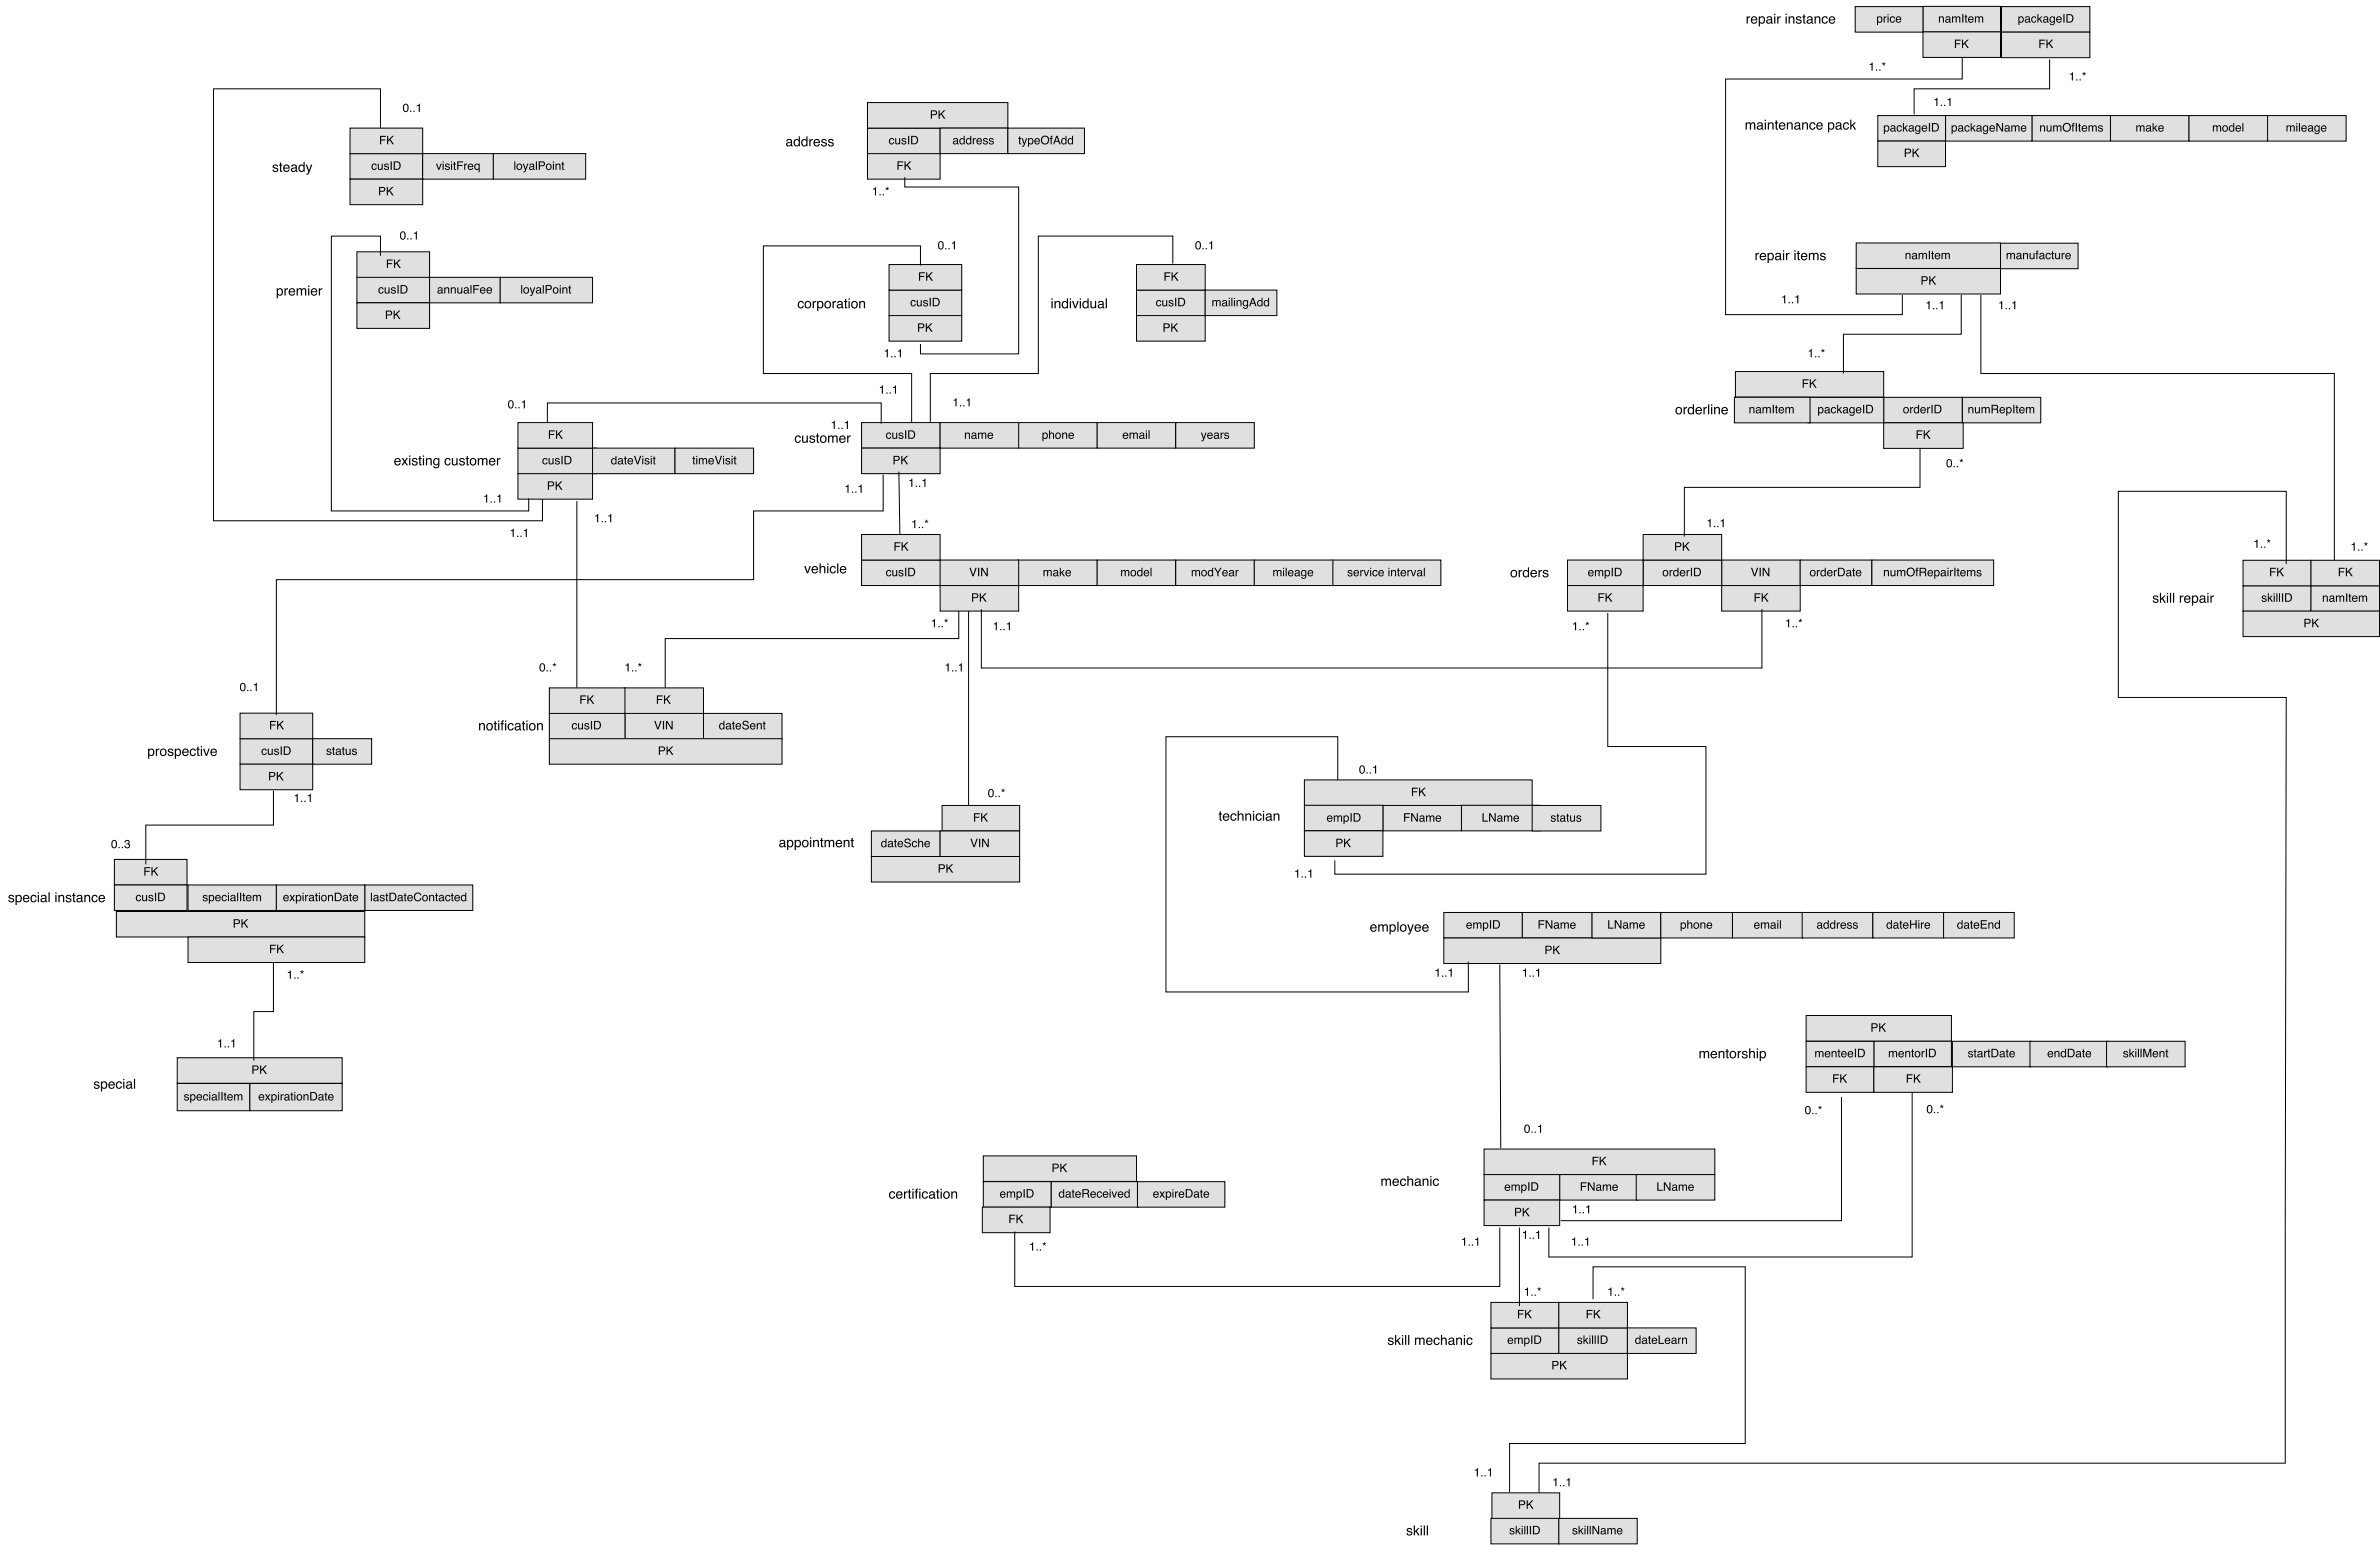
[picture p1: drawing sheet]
<svg xmlns="http://www.w3.org/2000/svg" width="855mm" height="558mm" viewBox="0 0 855 558" stroke-linecap="round" stroke-linejoin="round" font-family="sans-serif">
<path d="M309.6 151.9h28.2v9.1h-28.2z" fill="#e0e0e0"/>
<path d="M309.6 151.9h28.2v9.1h-28.2z" fill="none" stroke="#000" stroke-width=".36"/>
<path d="M318.6 155.7a.91 .91 0 0 1 1-.3 .91 .91 0 0 1 .6 .8h-.3a.69 .69 0 0 0-1.1-.2 .69 .69 0 0 0 0 1 .55 .55 0 0 0 .6 .4 .55 .55 0 0 0 .5-.5h.3a1.04 1.04 0 0 1-1.5 .7 1.04 1.04 0 0 1-.2-1.6zM320.6 155.5h.4v1.4a.56 .56 0 0 0 .7 .5 .56 .56 0 0 0 .3-.8v-1.1h.4v2.2h-.4v-.3a.77 .77 0 0 1-.8 .3 .77 .77 0 0 1-.6-.7zM323.1 155.6a.89 .89 0 0 1 1.5 .5h-.4a.42 .42 0 0 0-.5-.4 .42 .42 0 0 0-.3 .6h.1a.84 .84 0 0 1 1.1 1 .84 .84 0 0 1-1.4 .4l-.4-.7h.4a.47 .47 0 0 0 .5 .5 .47 .47 0 0 0 .3-.7h-.2a.7 .7 0 0 1-.8-.3 .7 .7 0 0 1 .1-.9zM325.2 154.7h.4v3h-.4zM326.7 155v2.3h.8a1.19 1.19 0 0 0 .9-1.1 1.19 1.19 0 0 0-.9-1.2zM326.3 154.7h1.2a1.54 1.54 0 0 1 1.3 1.5 1.54 1.54 0 0 1-1.3 1.5h-1.2z" fill="#000"/>
<path d="M337.8 151.9h28.2v9.1h-28.2z" fill="#e0e0e0"/>
<path d="M337.8 151.9h28.2v9.1h-28.2z" fill="none" stroke="#000" stroke-width=".36"/>
<path d="M346.7 155.5h.4v.3a.78 .78 0 0 1 .9-.4 .78 .78 0 0 1 .5 .9v1.4h-.4v-1.4a.55 .55 0 0 0-.6-.5 .55 .55 0 0 0-.4 .7v1.2h-.4zM349.4 156.9a.53 .53 0 0 0 .7 .5 .53 .53 0 0 0 .2-.8zM349.2 155.7a.96 .96 0 0 1 1.6 .3v1.4l.2 .3h-.4l-.2-.3a.74 .74 0 0 1-1.2 .2 .74 .74 0 0 1 .4-1.2l.8-.2a.5 .5 0 0 0-.4-.5 .5 .5 0 0 0-.6 .5h-.3zM351.4 155.5h.4v.3l.8-.4 .4 .4a.73 .73 0 0 1 .9-.4 .73 .73 0 0 1 .5 .8v1.5h-.4v-1.5a.48 .48 0 0 0-.6-.4 .48 .48 0 0 0-.3 .6v1.3h-.4v-1.5a.5 .5 0 0 0-.6-.4 .5 .5 0 0 0-.3 .7v1.2h-.4zM355.1 155.8a1.01 1.01 0 0 1 1.2-.3 1.01 1.01 0 0 1 .5 1.2h-1.6a.63 .63 0 0 0 .5 .7 .63 .63 0 0 0 .7-.4h.4a1.11 1.11 0 0 1-1.7 .6 1.11 1.11 0 0 1 0-1.8zM355.4 155.9l-.2 .5h1.2a.61 .61 0 0 0-.3-.6 .61 .61 0 0 0-.7 .1z" fill="#000"/>
<path d="M366 151.9h28.2v9.1h-28.2z" fill="#e0e0e0"/>
<path d="M366 151.9h28.2v9.1h-28.2z" fill="none" stroke="#000" stroke-width=".36"/>
<path d="M375.1 155.9l-.2 .4a.73 .73 0 0 0 .1 1 .73 .73 0 0 0 1-.1 .73 .73 0 0 0 .1-.9l-.4-.5zM374.5 155.5h.4v.3a.96 .96 0 0 1 1.3-.2 .96 .96 0 0 1 .3 1.3 .88 .88 0 0 1-.6 .8 .88 .88 0 0 1-1-.3v1.2h-.4zM376.9 154.6h.4v1.2a.78 .78 0 0 1 .9-.3 .78 .78 0 0 1 .5 .8v1.4h-.4v-1.4a.55 .55 0 0 0-.6-.5 .55 .55 0 0 0-.4 .7v1.2h-.4zM379.8 155.9a.79 .79 0 0 0-.3 1.1 .79 .79 0 0 0 1.2 .2 .81 .81 0 0 0 0-1 .81 .81 0 0 0-.9-.3zM379.1 156.6a1.15 1.15 0 0 1 2.3 0 1.15 1.15 0 0 1-2.3 0zM381.6 155.5h.4v.3a.78 .78 0 0 1 .9-.4 .78 .78 0 0 1 .5 .9v1.4h-.3v-1.4a.55 .55 0 0 0-.7-.5 .55 .55 0 0 0-.4 .7v1.2h-.4zM384.2 155.8a1.01 1.01 0 0 1 1.2-.3 1.01 1.01 0 0 1 .5 1.2h-1.6a.63 .63 0 0 0 .4 .7 .63 .63 0 0 0 .8-.4h.4a1.11 1.11 0 0 1-1.8 .6 1.11 1.11 0 0 1 .1-1.8zM384.5 155.9l-.2 .5h1.2a.61 .61 0 0 0-.4-.6 .61 .61 0 0 0-.6 .1z" fill="#000"/>
<path d="M394.2 151.9h28.3v9.1h-28.3z" fill="#e0e0e0"/>
<path d="M394.2 151.9h28.3v9.1h-28.3z" fill="none" stroke="#000" stroke-width=".36"/>
<path d="M403.7 155.8a1.01 1.01 0 0 1 1.2-.3 1.01 1.01 0 0 1 .5 1.2h-1.6a.63 .63 0 0 0 .4 .7 .63 .63 0 0 0 .8-.4h.4a1.11 1.11 0 0 1-1.7 .6 1.11 1.11 0 0 1 0-1.8zM404 155.9l-.2 .5h1.2a.61 .61 0 0 0-.3-.6 .61 .61 0 0 0-.7 .1zM405.9 155.5h.3v.3l.8-.4 .5 .4a.73 .73 0 0 1 .8-.4 .73 .73 0 0 1 .5 .8v1.5h-.4v-1.5a.48 .48 0 0 0-.6-.4 .48 .48 0 0 0-.3 .6v1.3h-.4v-1.5a.5 .5 0 0 0-.6-.4 .5 .5 0 0 0-.3 .7v1.2h-.3zM409.7 156.9a.53 .53 0 0 0 .7 .5 .53 .53 0 0 0 .3-.8zM409.5 155.7a.96 .96 0 0 1 1.6 .3v1.4l.3 .3h-.5l-.1-.3a.74 .74 0 0 1-1.3 .2 .74 .74 0 0 1 .5-1.2l.7-.2a.5 .5 0 0 0-.4-.5 .5 .5 0 0 0-.6 .5h-.3zM411.7 155.5h.4v2.2h-.4zM411.7 154.7h.4v.4h-.4zM412.7 154.7h.3v3h-.3z" fill="#000"/>
<path d="M309.6 161h28.2v9.2h-28.2z" fill="#e0e0e0"/>
<path d="M309.6 161h28.2v9.2h-28.2z" fill="none" stroke="#000" stroke-width=".36"/>
<path d="M321 163.8h1.4a.88 .88 0 0 1 .9 .9 .88 .88 0 0 1-.9 .9h-1v1.3h-.4zM321.4 164.2v1h.9a.53 .53 0 0 0 .6-.5 .53 .53 0 0 0-.6-.5zM323.8 163.8h.4v1.5l1.5-1.5h.6l-1.3 1.3 1.3 1.8h-.5l-1.1-1.6-.5 .5v1.1h-.4z" fill="#000"/>
<path d="M365.7 201.3h28.5v9.1h-28.5z" fill="#e0e0e0"/>
<path d="M365.7 201.3h28.5v9.1h-28.5z" fill="none" stroke="#000" stroke-width=".36"/>
<path d="M374.9 204.9h.4v.3l.8-.4 .4 .4a.73 .73 0 0 1 .9-.4 .73 .73 0 0 1 .5 .8v1.5h-.4v-1.6a.48 .48 0 0 0-.6-.3 .48 .48 0 0 0-.3 .6v1.3h-.4v-1.5a.5 .5 0 0 0-.6-.4 .5 .5 0 0 0-.3 .7v1.2h-.4zM378.8 206.3a.53 .53 0 0 0 .7 .5 .53 .53 0 0 0 .2-.8zM378.6 205.1a.96 .96 0 0 1 1.6 .3v1.4l.2 .3h-.4l-.2-.3a.74 .74 0 0 1-1.2 .2 .74 .74 0 0 1 .4-1.2l.8-.2a.5 .5 0 0 0-.5-.5 .5 .5 0 0 0-.5 .4h-.3zM380.8 204h.3v1.8l1-.9h.5l-.9 .8 .9 1.4h-.4l-.7-1.1-.4 .2v.9h-.3zM383.1 205.1a1.01 1.01 0 0 1 1.2-.2 1.01 1.01 0 0 1 .5 1.2h-1.6a.63 .63 0 0 0 .5 .7 .63 .63 0 0 0 .7-.4h.4a1.11 1.11 0 0 1-1.7 .5 1.11 1.11 0 0 1 0-1.8zM383.4 205.3l-.2 .5h1.2a.61 .61 0 0 0-.3-.6 .61 .61 0 0 0-.7 .1z" fill="#000"/>
<path d="M394.2 201.3h28.3v9.1h-28.3z" fill="#e0e0e0"/>
<path d="M394.2 201.3h28.3v9.1h-28.3z" fill="none" stroke="#000" stroke-width=".36"/>
<path d="M402.8 204.9h.4v.3l.8-.4 .4 .4a.73 .73 0 0 1 .9-.4 .73 .73 0 0 1 .5 .8v1.5h-.4v-1.6a.48 .48 0 0 0-.6-.3 .48 .48 0 0 0-.3 .6v1.3h-.4v-1.5a.5 .5 0 0 0-.7-.4 .5 .5 0 0 0-.2 .7v1.2h-.4zM406.8 205.2a.79 .79 0 0 0-.2 1.2 .79 .79 0 0 0 1.1 .2 .81 .81 0 0 0 .1-1 .81 .81 0 0 0-1-.4zM406.1 206a1.15 1.15 0 0 1 2.3 0 1.15 1.15 0 0 1-2.3 0zM409.1 205.4a.74 .74 0 0 0-.2 1.1 .74 .74 0 0 0 1.2-.1 .73 .73 0 0 0 0-.9 .73 .73 0 0 0-1-.1zM408.9 205l.7-.2 .5 .4v-1.2h.4v3.1h-.4v-.3a1.01 1.01 0 0 1-1.4 .1 1.01 1.01 0 0 1-.1-1.5zM411.2 205.1a1.01 1.01 0 0 1 1.2-.2 1.01 1.01 0 0 1 .5 1.2h-1.6a.63 .63 0 0 0 .5 .7 .63 .63 0 0 0 .7-.4h.4a1.11 1.11 0 0 1-1.7 .5 1.11 1.11 0 0 1 0-1.8zM411.5 205.3l-.2 .5h1.2a.61 .61 0 0 0-.3-.6 .61 .61 0 0 0-.7 .1zM413.4 204h.4v3.1h-.4z" fill="#000"/>
<path d="M422.5 201.3h28.2v9.1h-28.2z" fill="#e0e0e0"/>
<path d="M422.5 201.3h28.2v9.1h-28.2z" fill="none" stroke="#000" stroke-width=".36"/>
<path d="M428.2 204.9h.4v.3l.8-.4 .4 .4a.73 .73 0 0 1 .9-.4 .73 .73 0 0 1 .5 .8v1.5h-.4v-1.6a.48 .48 0 0 0-.6-.3 .48 .48 0 0 0-.3 .6v1.3h-.4v-1.5a.5 .5 0 0 0-.7-.4 .5 .5 0 0 0-.2 .7v1.2h-.4zM432.2 205.2a.79 .79 0 0 0-.2 1.2 .79 .79 0 0 0 1.1 .2 .81 .81 0 0 0 .1-1 .81 .81 0 0 0-1-.4zM431.5 206a1.15 1.15 0 0 1 2.3 0 1.15 1.15 0 0 1-2.3 0zM434.5 205.4a.74 .74 0 0 0-.2 1.1 .74 .74 0 0 0 1.2-.1 .73 .73 0 0 0 0-.9 .73 .73 0 0 0-1-.1zM434.3 205l.7-.2 .5 .4v-1.2h.4v3.1h-.4v-.3a1.01 1.01 0 0 1-1.4 .1 1.01 1.01 0 0 1-.1-1.5zM436.2 204h.5l.9 1.5 .9-1.5h.4l-1.1 1.9v1.2h-.4v-1.2zM439.4 205.1a1.01 1.01 0 0 1 1.2-.2 1.01 1.01 0 0 1 .5 1.2h-1.6a.63 .63 0 0 0 .5 .7 .63 .63 0 0 0 .7-.4h.4a1.11 1.11 0 0 1-1.7 .5 1.11 1.11 0 0 1 0-1.8zM439.7 205.3l-.2 .5h1.3a.61 .61 0 0 0-.4-.6 .61 .61 0 0 0-.7 .1zM441.9 206.3a.53 .53 0 0 0 .7 .5 .53 .53 0 0 0 .3-.8zM441.7 205.1a.96 .96 0 0 1 1.6 .3v1.4l.3 .3h-.4l-.2-.3a.74 .74 0 0 1-1.3 .2 .74 .74 0 0 1 .5-1.2l.8-.2a.5 .5 0 0 0-.5-.5 .5 .5 0 0 0-.5 .4h-.4zM444 204.9h.3v.3l.7-.4v.4l-.6 .5-.1 1.4h-.3z" fill="#000"/>
<path d="M450.7 201.3h28.2v9.1h-28.2z" fill="#e0e0e0"/>
<path d="M450.7 201.3h28.2v9.1h-28.2z" fill="none" stroke="#000" stroke-width=".36"/>
<path d="M457.5 204.9h.3v.3l.9-.4 .4 .4a.73 .73 0 0 1 .9-.4 .73 .73 0 0 1 .5 .8v1.5h-.4v-1.6a.48 .48 0 0 0-.6-.3 .48 .48 0 0 0-.4 .6v1.3h-.3v-1.5a.5 .5 0 0 0-.7-.4 .5 .5 0 0 0-.3 .7v1.2h-.3zM461 204.9h.4v2.2h-.4zM461 204h.4v.5h-.4zM461.9 204h.4v3.1h-.4zM463 205.1a1.01 1.01 0 0 1 1.3-.2 1.01 1.01 0 0 1 .5 1.2h-1.7a.63 .63 0 0 0 .5 .7 .63 .63 0 0 0 .8-.4h.3a1.11 1.11 0 0 1-1.7 .5 1.11 1.11 0 0 1 0-1.8zM463.3 205.3l-.1 .5h1.2a.61 .61 0 0 0-.4-.6 .61 .61 0 0 0-.7 .1zM465.6 206.3a.53 .53 0 0 0 .6 .5 .53 .53 0 0 0 .3-.8zM465.4 205.1a.96 .96 0 0 1 1.6 .3v1.4l.2 .3h-.4l-.2-.3a.74 .74 0 0 1-1.3 .2 .74 .74 0 0 1 .5-1.2l.8-.2a.5 .5 0 0 0-.5-.5 .5 .5 0 0 0-.5 .4h-.4zM467.7 205.1a.83 .83 0 0 1 1.3 .1v-.3h.4v2a.97 .97 0 0 1-.8 1.1 .97 .97 0 0 1-1.1-.6h.4a.64 .64 0 0 0 .8 .2 .64 .64 0 0 0 .3-.8 1.01 1.01 0 0 1-1.4 0 1.01 1.01 0 0 1 0-1.4zM468 205.3l-.1 .2a.76 .76 0 0 0 0 1.1 .76 .76 0 0 0 1.1 0 .76 .76 0 0 0 0-1.1l-.4-.3zM470.1 205.1a1.01 1.01 0 0 1 1.2-.2 1.01 1.01 0 0 1 .5 1.2h-1.6a.63 .63 0 0 0 .5 .7 .63 .63 0 0 0 .7-.4h.4a1.11 1.11 0 0 1-1.7 .5 1.11 1.11 0 0 1 0-1.8zM470.4 205.3l-.2 .5h1.2a.61 .61 0 0 0-.3-.6 .61 .61 0 0 0-.7 .1z" fill="#000"/>
<path d="M337.4 201.3h28.6v9.1h-28.6z" fill="#e0e0e0"/>
<path d="M337.4 201.3h28.6v9.1h-28.6z" fill="none" stroke="#000" stroke-width=".36"/>
<path d="M348.3 204h.5l.8 2.6 .9-2.6h.4l-1.1 3.1h-.4zM351.4 204h.4v3.1h-.4zM352.5 204h.5l1.5 2.5v-2.5h.4v3.1h-.4l-1.6-2.5v2.5h-.4z" fill="#000"/>
<path d="M618.6 201.3h28.2v9.1h-28.2z" fill="#e0e0e0"/>
<path d="M618.6 201.3h28.2v9.1h-28.2z" fill="none" stroke="#000" stroke-width=".36"/>
<g fill="#000">
<path d="M285.9 156.8a1.06 1.06 0 0 1 1.1-.3 1.06 1.06 0 0 1 .8 .9h-.5a.72 .72 0 0 0-.9-.5 .72 .72 0 0 0-.4 1 .69 .69 0 0 0 .5 .9 .69 .69 0 0 0 .8-.6h.5a1.19 1.19 0 0 1-1.7 .9 1.19 1.19 0 0 1-.5-1.8zM288.2 156.5h.4v1.7a.66 .66 0 0 0 .9 .6 .66 .66 0 0 0 .3-1v-1.3h.5v2.6h-.5v-.4a.9 .9 0 0 1-1 .4 .9 .9 0 0 1-.6-.8zM291.1 156.7a1.04 1.04 0 0 1 1.7 .6h-.4a.49 .49 0 0 0-.6-.5 .49 .49 0 0 0-.3 .6l.1 .1a.95 .95 0 0 1 1 .3 .95 .95 0 0 1 0 1.2 1.13 1.13 0 0 1-1.8-.7h.4a.58 .58 0 0 0 .6 .6 .58 .58 0 0 0 .5-.7l-.1-.1a.94 .94 0 0 1-1.1-.3 .94 .94 0 0 1 0-1.1zM293.5 155.8h.4v.7h.4v.4h-.4v1.7l.4 .2v.3h-.5l-.3-.3v-1.9h-.4v-.4h.4zM295.4 157a.92 .92 0 0 0-.3 1.3 .92 .92 0 0 0 1.3 .2 .95 .95 0 0 0 .1-1.2 .95 .95 0 0 0-1.1-.3zM294.9 156.8a1.26 1.26 0 0 1 1.8 .2 1.26 1.26 0 0 1-.2 1.8 1.26 1.26 0 0 1-1.8-.4l-.1-.8zM297.5 156.5h.4v.4a.84 .84 0 0 1 1.5 0 .86 .86 0 0 1 1-.4 .86 .86 0 0 1 .6 .9v1.7h-.5v-1.8a.55 .55 0 0 0-.7-.4 .55 .55 0 0 0-.3 .7v1.5h-.5v-1.7a.59 .59 0 0 0-.7-.5 .59 .59 0 0 0-.4 .8v1.4h-.4zM301.8 156.9a1.18 1.18 0 0 1 1.5-.3 1.18 1.18 0 0 1 .5 1.4h-1.9a.74 .74 0 0 0 .6 .8 .74 .74 0 0 0 .9-.5h.4a1.27 1.27 0 0 1-1.8 .7 1.27 1.27 0 0 1-.3-1.9zM302.2 157.1l-.2 .5h1.4a.71 .71 0 0 0-.4-.7 .71 .71 0 0 0-.8 .2zM304.4 156.5h.4v.5l.8-.5v.4l-.5 .1-.3 .4v1.7h-.4z"/>
<path d="M289 203.4h.5l.6 2.1 .8-2.1h.4l-.9 2.6h-.5zM291.9 203.8a1.18 1.18 0 0 1 1.4-.3 1.18 1.18 0 0 1 .6 1.4h-1.9a.74 .74 0 0 0 .6 .8 .74 .74 0 0 0 .9-.5h.4a1.27 1.27 0 0 1-1.9 .7 1.27 1.27 0 0 1-.2-1.9zM292.3 204l-.3 .5h1.5a.71 .71 0 0 0-.4-.7 .71 .71 0 0 0-.8 .2zM294.5 202.5h.4v1.3a.91 .91 0 0 1 1.1-.4 .91 .91 0 0 1 .6 1v1.6h-.5v-1.6a.64 .64 0 0 0-.8-.6 .64 .64 0 0 0-.4 .9v1.3h-.4zM297.2 203.5h.4v2.5h-.4zM297.2 202.5h.4v.5h-.4zM298.5 203.7a1.06 1.06 0 0 1 1.1-.3 1.06 1.06 0 0 1 .7 .9h-.4a.72 .72 0 0 0-.9-.5 .72 .72 0 0 0-.4 1 .69 .69 0 0 0 .5 .9 .69 .69 0 0 0 .8-.6h.4a1.19 1.19 0 0 1-1.6 .9 1.19 1.19 0 0 1-.5-1.8zM300.8 202.5h.4v3.5h-.4zM302.1 203.8a1.18 1.18 0 0 1 1.4-.3 1.18 1.18 0 0 1 .6 1.4h-1.9a.74 .74 0 0 0 .5 .8 .74 .74 0 0 0 .9-.5h.4a1.27 1.27 0 0 1-1.8 .7 1.27 1.27 0 0 1-.3-1.9zM302.4 204l-.2 .5h1.4a.71 .71 0 0 0-.4-.7 .71 .71 0 0 0-.8 .2z"/>
<path d="M543.5 205.3a.92 .92 0 0 0-.3 1.3 .92 .92 0 0 0 1.3 .2 .95 .95 0 0 0 .1-1.1 .95 .95 0 0 0-1.1-.4zM543 205.2a1.26 1.26 0 0 1 1.9 .1 1.26 1.26 0 0 1-.3 1.8 1.26 1.26 0 0 1-1.8-.4l-.1-.8zM545.6 204.9h.5v.4l.8-.5v.5h-.5l-.3 .5v1.6h-.5zM547.8 205.4a.89 .89 0 0 0-.3 1.3 .89 .89 0 0 0 1.3 .2 .93 .93 0 0 0 .2-1.2 .93 .93 0 0 0-1.1-.4zM547.5 205a.98 .98 0 0 1 1.5 .2v-1.3h.4v3.5h-.4v-.3a1.19 1.19 0 0 1-1.7 0 1.19 1.19 0 0 1 0-1.7zM550.2 205.2a1.18 1.18 0 0 1 1.5-.3 1.18 1.18 0 0 1 .5 1.4h-1.9a.74 .74 0 0 0 .6 .8 .74 .74 0 0 0 .9-.5h.4a1.27 1.27 0 0 1-1.8 .8 1.27 1.27 0 0 1-.3-2zM550.6 205.4l-.2 .5h1.4a.71 .71 0 0 0-.4-.7 .71 .71 0 0 0-.8 .2zM552.8 204.9h.4v.4l.8-.5v.5h-.5l-.3 .5v1.6h-.4zM554.6 205a1.04 1.04 0 0 1 1.7 .6h-.4a.49 .49 0 0 0-.6-.5 .49 .49 0 0 0-.4 .7h.2a.95 .95 0 0 1 1 .4 .95 .95 0 0 1 0 1.1 1.13 1.13 0 0 1-1.8-.7h.4a.58 .58 0 0 0 .6 .6 .58 .58 0 0 0 .5-.7l-.1-.1a.94 .94 0 0 1-1.1-.3 .94 .94 0 0 1 0-1.1z"/>
<path d="M629.1 204h.5l.8 2.6 .9-2.6h.5l-1.1 3.1h-.5zM632.2 204h.5v3.1h-.5zM633.3 204h.5l1.5 2.5v-2.5h.4v3.1h-.4l-1.6-2.5v2.5h-.4z"/>
</g>
<path d="M309.6 201.3h28.2v9.1h-28.2z" fill="#e0e0e0"/>
<path d="M309.6 201.3h28.2v9.1h-28.2z" fill="none" stroke="#000" stroke-width=".36"/>
<path d="M318.6 205.1a.91 .91 0 0 1 1-.3 .91 .91 0 0 1 .6 .8h-.3a.69 .69 0 0 0-1.1-.2 .69 .69 0 0 0 0 1 .55 .55 0 0 0 .6 .4 .55 .55 0 0 0 .5-.5h.3a1.04 1.04 0 0 1-1.5 .7 1.04 1.04 0 0 1-.2-1.6zM320.6 204.9h.4v1.4a.56 .56 0 0 0 .7 .5 .56 .56 0 0 0 .3-.8v-1.1h.4v2.2h-.4v-.3a.77 .77 0 0 1-.8 .3 .77 .77 0 0 1-.6-.7zM323.1 205a.89 .89 0 0 1 1.5 .5h-.4a.42 .42 0 0 0-.5-.4 .42 .42 0 0 0-.3 .6h.1a.84 .84 0 0 1 1.1 1 .84 .84 0 0 1-1.4 .4l-.4-.7h.4a.47 .47 0 0 0 .5 .5 .47 .47 0 0 0 .3-.7h-.2a.7 .7 0 0 1-.8-.3 .7 .7 0 0 1 .1-.9zM325.2 204h.4v3.1h-.4zM326.7 204.4v2.3h.8a1.19 1.19 0 0 0 .9-1.1 1.19 1.19 0 0 0-.9-1.2zM326.3 204h1.2a1.54 1.54 0 0 1 1.3 1.6 1.54 1.54 0 0 1-1.3 1.5h-1.2z" fill="#000"/>
<path d="M309.6 192.1h28.2v9.2h-28.2z" fill="#e0e0e0"/>
<path d="M309.6 192.1h28.2v9.2h-28.2z" fill="none" stroke="#000" stroke-width=".36"/>
<path d="M321.4 194.9h2.1v.3h-1.7v1h1.5v.3h-1.5v1.4h-.4zM323.9 194.9h.4v1.5l1.5-1.5h.6l-1.3 1.2 1.3 1.8h-.5l-1.1-1.5-.5 .4v1.1h-.4z" fill="#000"/>
<path d="M337.8 210.4h28.2v9.2h-28.2z" fill="#e0e0e0"/>
<path d="M337.8 210.4h28.2v9.2h-28.2z" fill="none" stroke="#000" stroke-width=".36"/>
<path d="M349.3 213.2h1.3a.88 .88 0 0 1 .9 .9 .88 .88 0 0 1-.9 .9h-.9v1.3h-.4zM349.7 213.6v1h.8a.53 .53 0 0 0 .6-.5 .53 .53 0 0 0-.6-.5zM352 213.2h.4v1.5l1.5-1.5h.6l-1.3 1.2 1.3 1.9h-.5l-1.1-1.6-.5 .5v1.1h-.4z" fill="#000"/>
<path d="M590.4 201.3h28.2v9.1h-28.2z" fill="#e0e0e0"/>
<path d="M590.4 201.3h28.2v9.1h-28.2z" fill="none" stroke="#000" stroke-width=".36"/>
<path d="M598 205.2a.79 .79 0 0 0-.2 1.2 .79 .79 0 0 0 1.1 .2 .81 .81 0 0 0 .1-1 .81 .81 0 0 0-1-.4zM597.4 206a1.13 1.13 0 0 1 2.2 0 1.13 1.13 0 0 1-2.2 0zM599.9 204.9h.3v.3l.8-.4v.4l-.7 .5v1.4h-.4zM601.7 205.4a.74 .74 0 0 0-.2 1.1 .74 .74 0 0 0 1.2-.1 .73 .73 0 0 0 0-.9 .73 .73 0 0 0-1-.1zM601.6 205l.6-.2 .5 .4v-1.2h.4v3.1h-.3v-.3a1.01 1.01 0 0 1-1.5 .1 1.01 1.01 0 0 1-.1-1.5zM603.8 205.1a1.01 1.01 0 0 1 1.2-.2 1.01 1.01 0 0 1 .5 1.2h-1.6a.63 .63 0 0 0 .5 .7 .63 .63 0 0 0 .7-.4h.4a1.11 1.11 0 0 1-1.7 .5 1.11 1.11 0 0 1 0-1.8zM604.1 205.3l-.2 .5h1.3a.61 .61 0 0 0-.4-.6 .61 .61 0 0 0-.7 .1zM606 204.9h.4v.3l.7-.4v.4l-.7 .5v1.4h-.4zM607.5 204h.5v3.1h-.5zM609.1 204.4v2.3h.7a1.19 1.19 0 0 0 .9-1.1 1.19 1.19 0 0 0-.9-1.2zM608.6 204h1.3a1.54 1.54 0 0 1 1.3 1.6 1.54 1.54 0 0 1-1.3 1.5h-1.3z" fill="#000"/>
<path d="M563.2 201.3h27.2v9.1h-27.2z" fill="#e0e0e0"/>
<path d="M563.2 201.3h27.2v9.1h-27.2z" fill="none" stroke="#000" stroke-width=".36"/>
<path d="M570.9 205.1a1.01 1.01 0 0 1 1.2-.2 1.01 1.01 0 0 1 .5 1.2h-1.6a.63 .63 0 0 0 .5 .7 .63 .63 0 0 0 .7-.4h.4a1.11 1.11 0 0 1-1.7 .5 1.11 1.11 0 0 1 0-1.8zM571.2 205.3l-.2 .5h1.2a.61 .61 0 0 0-.3-.6 .61 .61 0 0 0-.7 .1zM573.1 204.9h.3v.3l.9-.4 .4 .4a.73 .73 0 0 1 .8-.4 .73 .73 0 0 1 .5 .8v1.5h-.3v-1.6a.48 .48 0 0 0-.6-.3 .48 .48 0 0 0-.4 .6v1.3h-.3v-1.5a.5 .5 0 0 0-.7-.4 .5 .5 0 0 0-.3 .7v1.2h-.3zM577.1 205.3l-.1 .4a.73 .73 0 0 0 .1 1 .73 .73 0 0 0 .9-.1 .73 .73 0 0 0 .1-1l-.3-.4zM576.6 204.9h.3v.3a.96 .96 0 0 1 1.3-.2 .96 .96 0 0 1 .3 1.3 .88 .88 0 0 1-.6 .8 .88 .88 0 0 1-1-.3v1.2h-.3zM579.1 204h.4v3.1h-.4zM580.6 204.4v2.3h.7a1.19 1.19 0 0 0 1-1.1 1.19 1.19 0 0 0-1-1.2zM580.2 204h1.2a1.54 1.54 0 0 1 1.3 1.6 1.54 1.54 0 0 1-1.3 1.5h-1.2z" fill="#000"/>
<path d="M590.4 192.1h28.2v9.2h-28.2z" fill="#e0e0e0"/>
<path d="M590.4 192.1h28.2v9.2h-28.2z" fill="none" stroke="#000" stroke-width=".36"/>
<path d="M601.8 194.9h1.4a.88 .88 0 0 1 .9 .8 .88 .88 0 0 1-.9 .9h-.9v1.3h-.5zM602.3 195.2v1.1h.8a.53 .53 0 0 0 .6-.5 .53 .53 0 0 0-.6-.6zM604.6 194.9h.4v1.5l1.5-1.5h.6l-1.3 1.2 1.3 1.8h-.5l-1.1-1.5-.5 .4v1.1h-.4z" fill="#000"/>
<path d="M563.2 210.4h27.2v9.2h-27.2z" fill="#e0e0e0"/>
<path d="M563.2 210.4h27.2v9.2h-27.2z" fill="none" stroke="#000" stroke-width=".36"/>
<path d="M574.3 213.2h2.1v.4h-1.7v.9h1.5v.4h-1.5v1.4h-.4zM576.9 213.2h.4v1.5l1.5-1.5h.5l-1.2 1.2 1.3 1.9h-.6l-1-1.6-.5 .5v1.1h-.4z" fill="#000"/>
<path d="M496.9 289.4h28.2v9.2h-28.2z" fill="#e0e0e0"/>
<path d="M496.9 289.4h28.2v9.2h-28.2z" fill="none" stroke="#000" stroke-width=".36"/>
<path d="M504.5 292.2h2.1v.4h-1.7v.9h1.5v.4h-1.5v1.4h-.4zM507 292.2h.5l1.5 2.5v-2.5h.4v3.1h-.4l-1.6-2.5v2.5h-.4zM510.4 294.5a.53 .53 0 0 0 .7 .5 .53 .53 0 0 0 .2-.8zM510.2 293.3a.96 .96 0 0 1 1.6 .3v1.3l.2 .4h-.4l-.2-.3a.74 .74 0 0 1-1.2 .2 .74 .74 0 0 1 .4-1.2l.8-.2a.5 .5 0 0 0-.5-.5 .5 .5 0 0 0-.5 .4h-.4zM512.4 293.1h.4v.3l.8-.4 .4 .4a.73 .73 0 0 1 .9-.4 .73 .73 0 0 1 .5 .8v1.5h-.4v-1.6a.48 .48 0 0 0-.6-.3 .48 .48 0 0 0-.3 .6v1.3h-.4v-1.5a.5 .5 0 0 0-.7-.5 .5 .5 0 0 0-.2 .8v1.2h-.4zM516.1 293.3a1.01 1.01 0 0 1 1.2-.2 1.01 1.01 0 0 1 .5 1.2h-1.6a.63 .63 0 0 0 .5 .7 .63 .63 0 0 0 .7-.4h.4a1.11 1.11 0 0 1-1.7 .5 1.11 1.11 0 0 1 0-1.8zM516.4 293.5l-.2 .5h1.2a.61 .61 0 0 0-.3-.6 .61 .61 0 0 0-.7 .1z" fill="#000"/>
<path d="M468.7 280.3h81.8v9.2h-81.8z" fill="#e0e0e0"/>
<path d="M468.7 280.3h81.8v9.2h-81.8z" fill="none" stroke="#000" stroke-width=".36"/>
<path d="M507.3 283.1h2.1v.3h-1.7v1h1.5v.3h-1.5v1.4h-.4zM509.8 283.1h.5v1.4l1.4-1.4h.6l-1.3 1.2 1.3 1.8h-.5l-1.1-1.5-.4 .4v1.1h-.5z" fill="#000"/>
<path d="M468.7 289.4h28.2v9.2h-28.2z" fill="#e0e0e0"/>
<path d="M468.7 289.4h28.2v9.2h-28.2z" fill="none" stroke="#000" stroke-width=".36"/>
<path d="M477 293.3a1.01 1.01 0 0 1 1.3-.2 1.01 1.01 0 0 1 .5 1.2h-1.6a.63 .63 0 0 0 .4 .7 .63 .63 0 0 0 .8-.4h.3a1.11 1.11 0 0 1-1.7 .5 1.11 1.11 0 0 1 0-1.8zM477.3 293.5l-.1 .5h1.2a.61 .61 0 0 0-.4-.6 .61 .61 0 0 0-.7 .1zM479.2 293.1h.4v.3l.8-.4 .4 .4a.73 .73 0 0 1 .9-.4 .73 .73 0 0 1 .5 .8v1.5h-.4v-1.6a.48 .48 0 0 0-.6-.3 .48 .48 0 0 0-.3 .6v1.3h-.4v-1.5a.5 .5 0 0 0-.6-.5 .5 .5 0 0 0-.3 .8v1.2h-.4zM483.3 293.5l-.2 .4a.73 .73 0 0 0 .1 .9 .73 .73 0 0 0 1 0 .73 .73 0 0 0 .1-1l-.4-.4zM482.7 293.1h.4v.3a.96 .96 0 0 1 1.3-.2 .96 .96 0 0 1 .2 1.3 .88 .88 0 0 1-.5 .8 .88 .88 0 0 1-1-.3v1.2h-.4zM485.2 292.2h.5v3.1h-.5zM486.8 292.6v2.3h.7a1.19 1.19 0 0 0 1-1.1 1.19 1.19 0 0 0-1-1.2zM486.3 292.2h1.3a1.54 1.54 0 0 1 1.3 1.6 1.54 1.54 0 0 1-1.3 1.5h-1.3z" fill="#000"/>
<path d="M468.7 298.6h28.2v9.1h-28.2z" fill="#e0e0e0"/>
<path d="M468.7 298.6h28.2v9.1h-28.2z" fill="none" stroke="#000" stroke-width=".36"/>
<path d="M480.1 301.4h1.4a.88 .88 0 0 1 .9 .9 .88 .88 0 0 1-.9 .9h-.9v1.2h-.5zM480.6 301.8v1h.8a.53 .53 0 0 0 .6-.5 .53 .53 0 0 0-.6-.5zM482.9 301.4h.4v1.5l1.5-1.5h.6l-1.3 1.2 1.3 1.8h-.5l-1.1-1.5-.5 .5v1h-.4z" fill="#000"/>
<path d="M525.1 289.4h28.2v9.2h-28.2z" fill="#e0e0e0"/>
<path d="M525.1 289.4h28.2v9.2h-28.2z" fill="none" stroke="#000" stroke-width=".36"/>
<path d="M532.7 292.2h.4v2.7h1.5v.4h-1.9zM535 292.2h.5l1.5 2.5v-2.5h.4v3.1h-.4l-1.6-2.5v2.5h-.4zM538.4 294.5a.53 .53 0 0 0 .6 .5 .53 .53 0 0 0 .3-.8zM538.2 293.3a.96 .96 0 0 1 1.6 .3v1.3l.2 .4h-.4l-.2-.3a.74 .74 0 0 1-1.3 .2 .74 .74 0 0 1 .5-1.2l.8-.2a.5 .5 0 0 0-.5-.5 .5 .5 0 0 0-.5 .4h-.4zM540.4 293.1h.3v.3l.9-.4 .4 .4a.73 .73 0 0 1 .9-.4 .73 .73 0 0 1 .5 .8v1.5h-.4v-1.6a.48 .48 0 0 0-.6-.3 .48 .48 0 0 0-.3 .6v1.3h-.4v-1.5a.5 .5 0 0 0-.7-.5 .5 .5 0 0 0-.3 .8v1.2h-.3zM544.1 293.3a1.01 1.01 0 0 1 1.2-.2 1.01 1.01 0 0 1 .5 1.2h-1.6a.63 .63 0 0 0 .4 .7 .63 .63 0 0 0 .8-.4h.4a1.11 1.11 0 0 1-1.7 .5 1.11 1.11 0 0 1 0-1.8zM544.4 293.5l-.2 .5h1.2a.61 .61 0 0 0-.3-.6 .61 .61 0 0 0-.7 .1z" fill="#000"/>
<path d="M422.5 151.9h28.2v9.1h-28.2z" fill="#e0e0e0"/>
<path d="M422.5 151.9h28.2v9.1h-28.2z" fill="none" stroke="#000" stroke-width=".36"/>
<path d="M431.5 155.5h.4l.6 1.8 .6-1.8h.4l-.6 1.6a1.43 1.43 0 0 1-1.1 1.5l-.1-.4h.4l.2-.4zM434 155.8a1.01 1.01 0 0 1 1.2-.3 1.01 1.01 0 0 1 .5 1.2h-1.6a.63 .63 0 0 0 .5 .7 .63 .63 0 0 0 .7-.4h.4a1.11 1.11 0 0 1-1.7 .6 1.11 1.11 0 0 1 0-1.8zM434.3 155.9l-.2 .5h1.3a.61 .61 0 0 0-.4-.6 .61 .61 0 0 0-.7 .1zM436.5 156.9a.53 .53 0 0 0 .7 .5 .53 .53 0 0 0 .3-.8zM436.3 155.7a.96 .96 0 0 1 1.6 .3v1.4l.3 .3h-.4l-.2-.3a.74 .74 0 0 1-1.3 .2 .74 .74 0 0 1 .5-1.2l.7-.2a.5 .5 0 0 0-.4-.5 .5 .5 0 0 0-.6 .5h-.3zM438.6 155.5h.3v.4l.7-.5v.4l-.7 .5v1.4h-.3zM440.1 155.6a.89 .89 0 0 1 1.5 .5h-.4a.42 .42 0 0 0-.5-.4 .42 .42 0 0 0-.3 .6h.1a.84 .84 0 0 1 1.1 1 .84 .84 0 0 1-1.4 .4l-.4-.7h.4a.47 .47 0 0 0 .5 .5 .47 .47 0 0 0 .3-.7h-.2a.7 .7 0 0 1-.8-.3 .7 .7 0 0 1 .1-.9z" fill="#000"/>
<path d="M646.8 201.3h25.8v9.1h-25.8z" fill="#e0e0e0"/>
<path d="M646.8 201.3h25.8v9.1h-25.8z" fill="none" stroke="#000" stroke-width=".36"/>
<g fill="#000">
<path d="M142 165a1.18 1.18 0 0 1 1.4-.3 1.18 1.18 0 0 1 .6 1.4h-1.9a.74 .74 0 0 0 .6 .8 .74 .74 0 0 0 .8-.5h.5a1.27 1.27 0 0 1-1.9 .7 1.27 1.27 0 0 1-.3-1.9zM142.3 165.2l-.2 .5h1.4a.71 .71 0 0 0-.4-.7 .71 .71 0 0 0-.8 .2zM144.3 164.6h.5l.6 .9 .6-.9h.6l-.9 1.3 .9 1.3h-.6l-.6-1-.6 1h-.6l.9-1.3zM147 164.6h.4v2.6h-.4zM147 163.7h.4v.5h-.4zM148.3 164.8a1.04 1.04 0 0 1 1.7 .6h-.4a.49 .49 0 0 0-.6-.5 .49 .49 0 0 0-.4 .7h.1a.95 .95 0 0 1 1.1 .3 .95 .95 0 0 1 0 1.2 1.13 1.13 0 0 1-1.9-.7h.5a.58 .58 0 0 0 .6 .6 .58 .58 0 0 0 .5-.7l-.1-.1a.94 .94 0 0 1-1.1-.3 .94 .94 0 0 1 0-1.1zM150.6 163.9h.5v.7h.4v.4h-.4v1.7l.4 .2v.3h-.5l-.3-.3-.1-1.9h-.3v-.4h.3zM151.9 164.6h.5v2.6h-.5zM151.9 163.7h.5v.5h-.5zM153 164.6h.4v.4a.92 .92 0 0 1 1.1-.4 .92 .92 0 0 1 .6 1v1.6h-.4v-1.6a.64 .64 0 0 0-.8-.6 .64 .64 0 0 0-.4 .9v1.3h-.5zM155.9 165a.97 .97 0 0 1 1.6 0v-.3h.4v2.3a1.13 1.13 0 0 1-.9 1.3 1.13 1.13 0 0 1-1.3-.8h.4a.75 .75 0 0 0 1 .4 .75 .75 0 0 0 .3-1 1.15 1.15 0 0 1-1.5 .1 1.15 1.15 0 0 1-.2-1.6zM156.3 165.2a.86 .86 0 0 0-.2 1.2 .86 .86 0 0 0 1.3 .1 .86 .86 0 0 0 0-1.1 .86 .86 0 0 0-1.1-.2zM160 164.9a1.06 1.06 0 0 1 1.2-.3 1.06 1.06 0 0 1 .7 .9h-.4a.72 .72 0 0 0-1-.5 .72 .72 0 0 0-.3 1 .69 .69 0 0 0 .5 .9 .69 .69 0 0 0 .8-.6h.4a1.19 1.19 0 0 1-1.6 .9 1.19 1.19 0 0 1-.5-1.8zM162.3 164.6h.5v1.7a.66 .66 0 0 0 .9 .6 .66 .66 0 0 0 .3-1v-1.3h.4v2.6h-.4v-.4a.9 .9 0 0 1-1 .5 .9 .9 0 0 1-.7-.9zM165.3 164.8a1.04 1.04 0 0 1 1.7 .6h-.4a.49 .49 0 0 0-.6-.5 .49 .49 0 0 0-.4 .7h.1a.95 .95 0 0 1 1.1 .3 .95 .95 0 0 1 0 1.2 1.13 1.13 0 0 1-1.9-.7h.5a.58 .58 0 0 0 .6 .6 .58 .58 0 0 0 .5-.7l-.1-.1a.94 .94 0 0 1-1.1-.3 .94 .94 0 0 1 0-1.1zM167.7 163.9h.4v.7h.4v.4h-.4v1.7l.4 .2v.3h-.5l-.3-.3v-1.9h-.4v-.4h.4zM169.5 165.1a.92 .92 0 0 0-.3 1.3 .92 .92 0 0 0 1.4 .2 .95 .95 0 0 0 0-1.2 .95 .95 0 0 0-1.1-.3zM169.1 164.9a1.26 1.26 0 0 1 1.8 .2 1.26 1.26 0 0 1-.3 1.8 1.26 1.26 0 0 1-1.8-.4v-.8zM171.7 164.6h.4v.4a.84 .84 0 0 1 1.5 0 .86 .86 0 0 1 1-.4 .86 .86 0 0 1 .6 .9v1.7h-.5v-1.8a.55 .55 0 0 0-.7-.4 .55 .55 0 0 0-.4 .7v1.5h-.4v-1.7a.59 .59 0 0 0-.8-.5 .59 .59 0 0 0-.3 .8v1.4h-.4zM176 165a1.18 1.18 0 0 1 1.4-.3 1.18 1.18 0 0 1 .6 1.4h-1.9a.74 .74 0 0 0 .6 .8 .74 .74 0 0 0 .8-.5h.5a1.27 1.27 0 0 1-1.9 .7 1.27 1.27 0 0 1-.3-1.9zM176.3 165.2l-.2 .5h1.5a.71 .71 0 0 0-.5-.7 .71 .71 0 0 0-.8 .2zM178.5 164.6h.5v.5l.8-.5v.4l-.5 .1-.3 .5v1.6h-.5z"/>
<path d="M651 205.2a.79 .79 0 0 0-.3 1.2 .79 .79 0 0 0 1.1 .2 .81 .81 0 0 0 .1-1 .81 .81 0 0 0-.9-.4zM650.3 206a1.13 1.13 0 0 1 2.2 0 1.13 1.13 0 0 1-2.2 0zM652.8 204.9h.4v.3l.7-.4v.4l-.7 .5v1.4h-.4zM654.6 205.4a.74 .74 0 0 0-.1 1.1 .74 .74 0 0 0 1.1-.1 .73 .73 0 0 0 0-.9 .73 .73 0 0 0-1-.1zM654.5 205l.7-.2 .4 .4v-1.2h.4v3.1h-.3v-.3a1.01 1.01 0 0 1-1.5 .1 1.01 1.01 0 0 1 0-1.5zM656.7 205.1a1.01 1.01 0 0 1 1.3-.2 1.01 1.01 0 0 1 .5 1.2h-1.7a.63 .63 0 0 0 .5 .7 .63 .63 0 0 0 .8-.4h.3a1.11 1.11 0 0 1-1.7 .5 1.11 1.11 0 0 1 0-1.8zM657 205.3l-.2 .5h1.3a.61 .61 0 0 0-.4-.6 .61 .61 0 0 0-.7 .1zM658.9 204.9h.4v.3l.7-.4v.4l-.7 .5v1.4h-.4zM660.8 204.4v2.3h.7a1.19 1.19 0 0 0 1-1.1 1.19 1.19 0 0 0-1-1.2zM660.4 204h1.2a1.54 1.54 0 0 1 1.3 1.6 1.54 1.54 0 0 1-1.3 1.5h-1.2zM663.7 206.3a.53 .53 0 0 0 .7 .5 .53 .53 0 0 0 .3-.8zM663.5 205.1a.96 .96 0 0 1 1.6 .3v1.4l.3 .3h-.5l-.1-.3a.74 .74 0 0 1-1.3 .2 .74 .74 0 0 1 .5-1.2l.7-.2a.5 .5 0 0 0-.4-.5 .5 .5 0 0 0-.6 .4h-.3zM665.8 204.2h.4v.7h.3v.3h-.3v1.4l.3 .5-.7-.3v-1.6h-.3v-.3h.3zM667.1 205.1a1.01 1.01 0 0 1 1.2-.2 1.01 1.01 0 0 1 .5 1.2h-1.6a.63 .63 0 0 0 .4 .7 .63 .63 0 0 0 .8-.4h.4a1.11 1.11 0 0 1-1.7 .5 1.11 1.11 0 0 1 0-1.8zM667.4 205.3l-.2 .5h1.2a.61 .61 0 0 0-.3-.6 .61 .61 0 0 0-.7 .1z"/>
</g>
<path d="M186.1 161h28.2v9.2h-28.2z" fill="#e0e0e0"/>
<path d="M186.1 161h28.2v9.2h-28.2z" fill="none" stroke="#000" stroke-width=".36"/>
<path d="M195.1 164.9a.91 .91 0 0 1 1-.3 .91 .91 0 0 1 .7 .8h-.4a.69 .69 0 0 0-1.1-.2 .69 .69 0 0 0 0 1 .55 .55 0 0 0 .6 .4 .55 .55 0 0 0 .5-.5h.4a1.04 1.04 0 0 1-1.5 .7 1.04 1.04 0 0 1-.3-1.6zM197.1 164.7h.4v1.4a.56 .56 0 0 0 .8 .5 .56 .56 0 0 0 .2-.9v-1h.4v2.2h-.4v-.4a.77 .77 0 0 1-.8 .4 .77 .77 0 0 1-.6-.7zM199.6 164.8a.89 .89 0 0 1 1.5 .5h-.4a.42 .42 0 0 0-.5-.4 .42 .42 0 0 0-.3 .5l.1 .1a.84 .84 0 0 1 1.1 .9 .84 .84 0 0 1-1.4 .4l-.4-.6h.4a.47 .47 0 0 0 .6 .5 .47 .47 0 0 0 .3-.7l-.2-.1a.7 .7 0 0 1-.9-.2 .7 .7 0 0 1 .1-.9zM201.7 163.8h.5v3.1h-.5zM203.2 164.2v2.3h.8a1.19 1.19 0 0 0 .9-1.2 1.19 1.19 0 0 0-.9-1.1zM202.8 163.8h1.3a1.54 1.54 0 0 1 1.3 1.5 1.54 1.54 0 0 1-1.3 1.6h-1.3z" fill="#000"/>
<path d="M212.9 161h29.6v9.2h-29.6z" fill="#e0e0e0"/>
<path d="M212.9 161h29.6v9.2h-29.6z" fill="none" stroke="#000" stroke-width=".36"/>
<path d="M220.1 165.2a.74 .74 0 0 0-.1 1.1 .74 .74 0 0 0 1.1-.1 .73 .73 0 0 0 0-1 .73 .73 0 0 0-1 0zM220 164.8l.7-.2 .4 .3v-1.1h.4v3.1h-.3v-.3a1.01 1.01 0 0 1-1.5 0 1.01 1.01 0 0 1 0-1.4zM222.4 166.1a.53 .53 0 0 0 .7 .5 .53 .53 0 0 0 .2-.8zM222.2 164.9a.96 .96 0 0 1 1.6 .3v1.3l.2 .4h-.4l-.2-.3a.74 .74 0 0 1-1.2 .2 .74 .74 0 0 1 .4-1.2l.8-.2a.5 .5 0 0 0-.4-.5 .5 .5 0 0 0-.6 .4h-.3zM224.5 164h.4v.7h.3v.3h-.3v1.4l.3 .5-.7-.3v-1.6h-.3v-.3h.3zM225.7 164.9a1.01 1.01 0 0 1 1.3-.2 1.01 1.01 0 0 1 .5 1.2h-1.6a.63 .63 0 0 0 .4 .7 .63 .63 0 0 0 .8-.4h.3a1.11 1.11 0 0 1-1.7 .5 1.11 1.11 0 0 1 0-1.8zM226.1 165.1l-.2 .5h1.2a.61 .61 0 0 0-.4-.6 .61 .61 0 0 0-.6 .1zM227.8 163.8h.4l.9 2.6 .9-2.6h.4l-1.1 3.1h-.4zM230.8 164.7h.3v2.2h-.3zM230.8 163.8h.3v.4h-.3zM231.8 164.8a.89 .89 0 0 1 1.5 .5h-.3a.42 .42 0 0 0-.5-.4 .42 .42 0 0 0-.4 .5l.1 .1a.84 .84 0 0 1 1.2 .9 .84 .84 0 0 1-1.5 .4l-.3-.6h.3a.47 .47 0 0 0 .6 .5 .47 .47 0 0 0 .3-.7l-.2-.1a.7 .7 0 0 1-.8-.2 .7 .7 0 0 1 0-.9zM233.8 164.7h.4v2.2h-.4zM233.8 163.8h.4v.4h-.4zM234.8 164h.4v.7h.4v.3h-.4v1.4l.4 .5-.8-.3v-1.6h-.3v-.3h.3z" fill="#000"/>
<path d="M242.5 161h28.3v9.2h-28.3z" fill="#e0e0e0"/>
<path d="M242.5 161h28.3v9.2h-28.3z" fill="none" stroke="#000" stroke-width=".36"/>
<path d="M249.1 164h.3v.7h.4v.3h-.4v1.4l.4 .5-.7-.3v-1.6h-.3v-.3h.3zM250.2 164.7h.3v2.2h-.3zM250.2 163.8h.3v.4h-.3zM251.1 164.7h.4v.3l.8-.4 .4 .3a.73 .73 0 0 1 .9-.3 .73 .73 0 0 1 .5 .8v1.5h-.4v-1.6a.48 .48 0 0 0-.6-.4 .48 .48 0 0 0-.3 .7v1.3h-.4v-1.5a.5 .5 0 0 0-.7-.5 .5 .5 0 0 0-.2 .8v1.2h-.4zM254.8 164.9a1.01 1.01 0 0 1 1.2-.2 1.01 1.01 0 0 1 .5 1.2h-1.6a.63 .63 0 0 0 .5 .7 .63 .63 0 0 0 .7-.4h.4a1.11 1.11 0 0 1-1.7 .5 1.11 1.11 0 0 1 0-1.8zM255.1 165.1l-.2 .5h1.2a.61 .61 0 0 0-.3-.6 .61 .61 0 0 0-.7 .1zM256.8 163.8h.5l.8 2.6 .9-2.6h.5l-1.2 3.1h-.4zM259.8 164.7h.4v2.2h-.4zM259.8 163.8h.4v.4h-.4zM260.9 164.8a.89 .89 0 0 1 1.4 .5h-.3a.42 .42 0 0 0-.5-.4 .42 .42 0 0 0-.3 .5l.1 .1a.84 .84 0 0 1 1.1 .9 .84 .84 0 0 1-1.4 .4l-.4-.6h.3a.47 .47 0 0 0 .6 .5 .47 .47 0 0 0 .3-.7l-.2-.1a.7 .7 0 0 1-.8-.2 .7 .7 0 0 1 .1-.9zM262.8 164.7h.4v2.2h-.4zM262.8 163.8h.4v.4h-.4zM263.9 164h.3v.7h.4v.3h-.4v1.4l.4 .5-.7-.3v-1.6h-.3v-.3h.3z" fill="#000"/>
<path d="M186.1 170.2h26.8v9.2h-26.8z" fill="#e0e0e0"/>
<path d="M186.1 170.2h26.8v9.2h-26.8z" fill="none" stroke="#000" stroke-width=".36"/>
<path d="M196.9 173h1.3a.88 .88 0 0 1 .9 .9 .88 .88 0 0 1-.9 .9h-.9v1.2h-.4zM197.3 173.4v1h.8a.53 .53 0 0 0 .6-.5 .53 .53 0 0 0-.6-.5zM199.6 173h.4v1.5l1.5-1.5h.6l-1.3 1.2 1.3 1.8h-.5l-1.1-1.5-.5 .5v1h-.4z" fill="#000"/>
<path d="M186.1 151.9h26.8v9.1h-26.8z" fill="#e0e0e0"/>
<path d="M186.1 151.9h26.8v9.1h-26.8z" fill="none" stroke="#000" stroke-width=".36"/>
<g fill="#000">
<path d="M197.2 154.7h2.1v.3h-1.7v.9h1.5v.4h-1.5v1.4h-.4zM199.8 154.7h.4v1.4l1.4-1.4h.6l-1.3 1.2 1.3 1.8h-.5l-1.1-1.5-.4 .4v1.1h-.4z"/>
<path d="M53.9 269.6l-.2 .4a.85 .85 0 0 0 .1 1.1 .85 .85 0 0 0 1.1 0 .85 .85 0 0 0 .1-1.1l-.4-.6zM53.2 269.1h.4v.3a1.12 1.12 0 0 1 1.5-.2 1.12 1.12 0 0 1 .3 1.5 1.02 1.02 0 0 1-.6 1 1.02 1.02 0 0 1-1.2-.4v1.4h-.4zM56 269.1h.4v.4l.8-.5v.5l-.5 .1-.3 .4v1.6h-.4zM58.2 269.5a.92 .92 0 0 0-.3 1.3 .92 .92 0 0 0 1.3 .2 .95 .95 0 0 0 .1-1.1 .95 .95 0 0 0-1.1-.4zM57.8 269.4a1.26 1.26 0 0 1 1.8 .1 1.26 1.26 0 0 1-.3 1.9 1.26 1.26 0 0 1-1.8-.4v-.9zM60.5 269.2a1.04 1.04 0 0 1 1.8 .6h-.5a.49 .49 0 0 0-.5-.5 .49 .49 0 0 0-.4 .7h.1a.95 .95 0 0 1 1.1 .4 .95 .95 0 0 1 0 1.1 1.13 1.13 0 0 1-1.9-.7h.4a.58 .58 0 0 0 .7 .6 .58 .58 0 0 0 .5-.7l-.2-.1a.94 .94 0 0 1-1-.3 .94 .94 0 0 1-.1-1.1zM63.5 269.6l-.2 .4a.85 .85 0 0 0 .1 1.1 .85 .85 0 0 0 1.1 0 .85 .85 0 0 0 .1-1.1l-.4-.6zM62.8 269.1h.4v.3a1.12 1.12 0 0 1 1.5-.2 1.12 1.12 0 0 1 .3 1.5 1.02 1.02 0 0 1-.6 1 1.02 1.02 0 0 1-1.2-.4v1.4h-.4zM65.8 269.4a1.18 1.18 0 0 1 1.4-.3 1.18 1.18 0 0 1 .6 1.4h-1.9a.74 .74 0 0 0 .6 .8 .74 .74 0 0 0 .8-.5h.5a1.27 1.27 0 0 1-1.9 .8 1.27 1.27 0 0 1-.3-2zM66.1 269.6l-.2 .5h1.4a.71 .71 0 0 0-.4-.7 .71 .71 0 0 0-.8 .2zM68.5 269.4a1.06 1.06 0 0 1 1.1-.4 1.06 1.06 0 0 1 .8 .9h-.5a.72 .72 0 0 0-.9-.5 .72 .72 0 0 0-.4 1 .69 .69 0 0 0 .5 .9 .69 .69 0 0 0 .8-.6h.5a1.19 1.19 0 0 1-1.7 .9 1.19 1.19 0 0 1-.5-1.8zM70.9 268.3h.4v.8h.4v.3h-.4v1.7l.4 .2v.3l-.5 .1-.3-.4v-1.9h-.4v-.3h.4zM72.2 269.1h.4v2.5h-.4zM72.2 268.1h.4v.5h-.4zM73 269.1h.5l.7 2.1 .7-2.1h.5l-1 2.5h-.5zM75.9 269.4a1.18 1.18 0 0 1 1.5-.3 1.18 1.18 0 0 1 .5 1.4h-1.8a.74 .74 0 0 0 .5 .8 .74 .74 0 0 0 .9-.5h.4a1.27 1.27 0 0 1-1.8 .8 1.27 1.27 0 0 1-.3-2zM76.3 269.6l-.2 .5h1.4a.71 .71 0 0 0-.4-.7 .71 .71 0 0 0-.8 .2z"/>
</g>
<path d="M86.3 265.5h26.1v9.1h-26.1z" fill="#e0e0e0"/>
<path d="M86.3 265.5h26.1v9.1h-26.1z" fill="none" stroke="#000" stroke-width=".36"/>
<path d="M94.2 269.3a.91 .91 0 0 1 1-.3 .91 .91 0 0 1 .7 .8h-.4a.69 .69 0 0 0-1-.2 .69 .69 0 0 0-.1 1 .55 .55 0 0 0 .6 .4 .55 .55 0 0 0 .5-.5h.4a1.04 1.04 0 0 1-1.5 .7 1.04 1.04 0 0 1-.3-1.6zM96.2 269.1h.4v1.4a.56 .56 0 0 0 .8 .5 .56 .56 0 0 0 .2-.8v-1.1h.4v2.2h-.3v-.3a.77 .77 0 0 1-.9 .3 .77 .77 0 0 1-.6-.7zM98.7 269.2a.89 .89 0 0 1 1.5 .5h-.4a.42 .42 0 0 0-.4-.4 .42 .42 0 0 0-.4 .6h.1a.84 .84 0 0 1 1.2 1 .84 .84 0 0 1-1.5 .4l-.4-.7h.4a.47 .47 0 0 0 .6 .5 .47 .47 0 0 0 .3-.7h-.2a.7 .7 0 0 1-.9-.3 .7 .7 0 0 1 .1-.9zM100.8 268.2h.5v3.1h-.5zM102.4 268.6v2.3h.7a1.19 1.19 0 0 0 .9-1.1 1.19 1.19 0 0 0-.9-1.2zM101.9 268.2h1.3a1.54 1.54 0 0 1 1.3 1.6 1.54 1.54 0 0 1-1.3 1.5h-1.3z" fill="#000"/>
<path d="M112.4 265.5h21.1v9.1h-21.1z" fill="#e0e0e0"/>
<path d="M112.4 265.5h21.1v9.1h-21.1z" fill="none" stroke="#000" stroke-width=".36"/>
<path d="M117.5 269.2a.89 .89 0 0 1 1.5 .5h-.3a.42 .42 0 0 0-.5-.4 .42 .42 0 0 0-.4 .6h.1a.84 .84 0 0 1 1.2 1 .84 .84 0 0 1-1.5 .4l-.3-.7h.3a.47 .47 0 0 0 .6 .5 .47 .47 0 0 0 .3-.7h-.2a.7 .7 0 0 1-.8-.3 .7 .7 0 0 1 0-.9zM119.6 268.5h.4v.6h.3v.3h-.3v1.4l.3 .5-.7-.3v-1.6h-.3v-.3h.3zM121 270.5a.53 .53 0 0 0 .7 .5 .53 .53 0 0 0 .3-.8zM120.8 269.3a.96 .96 0 0 1 1.6 .3v1.4l.3 .3h-.4l-.2-.3a.74 .74 0 0 1-1.3 .2 .74 .74 0 0 1 .5-1.2l.7-.2a.5 .5 0 0 0-.4-.5 .5 .5 0 0 0-.6 .4h-.3zM123.1 268.5h.4v.6h.3v.3h-.3v1.4l.3 .5-.7-.3v-1.6h-.3v-.3h.3zM124.2 269.1h.4v1.4a.56 .56 0 0 0 .7 .5 .56 .56 0 0 0 .3-.8v-1.1h.4v2.2h-.4v-.3a.77 .77 0 0 1-.8 .3 .77 .77 0 0 1-.6-.7zM126.7 269.2a.89 .89 0 0 1 1.5 .5h-.4a.42 .42 0 0 0-.5-.4 .42 .42 0 0 0-.3 .6h.1a.84 .84 0 0 1 1.1 1 .84 .84 0 0 1-1.4 .4l-.4-.7h.4a.47 .47 0 0 0 .5 .5 .47 .47 0 0 0 .3-.7h-.2a.7 .7 0 0 1-.8-.3 .7 .7 0 0 1 .1-.9z" fill="#000"/>
<path d="M86.3 274.6h26.1v9.2h-26.1z" fill="#e0e0e0"/>
<path d="M86.3 274.6h26.1v9.2h-26.1z" fill="none" stroke="#000" stroke-width=".36"/>
<path d="M96.7 277.4h1.3a.88 .88 0 0 1 .9 .9 .88 .88 0 0 1-.9 .9h-.9v1.3h-.4zM97.1 277.8v1h.8a.53 .53 0 0 0 .6-.5 .53 .53 0 0 0-.6-.5zM99.5 277.4h.4v1.5l1.4-1.5h.6l-1.3 1.2 1.3 1.9h-.5l-1.1-1.6-.4 .5v1.1h-.4z" fill="#000"/>
<path d="M86.3 256.3h26.1v9.2h-26.1z" fill="#e0e0e0"/>
<path d="M86.3 256.3h26.1v9.2h-26.1z" fill="none" stroke="#000" stroke-width=".36"/>
<g fill="#000">
<path d="M97 259.1h2.1v.3h-1.7v1h1.5v.3h-1.5v1.4h-.4zM99.6 259.1h.4v1.5l1.4-1.5h.6l-1.2 1.2 1.3 1.8h-.6l-1-1.5-.5 .5v1h-.4z"/>
<path d="M34 388.8a1.04 1.04 0 0 1 1.7 .6h-.4a.49 .49 0 0 0-.6-.5 .49 .49 0 0 0-.3 .7h.1a.95 .95 0 0 1 1 .4 .95 .95 0 0 1 0 1.1 1.13 1.13 0 0 1-1.8-.7h.4a.58 .58 0 0 0 .6 .6 .58 .58 0 0 0 .5-.7l-.1-.1a.94 .94 0 0 1-1.1-.3 .94 .94 0 0 1 0-1.1zM36.9 389.2l-.2 .4a.85 .85 0 0 0 .2 1.1 .85 .85 0 0 0 1.1 0 .85 .85 0 0 0 .1-1.1l-.4-.6zM36.3 388.7h.4v.3a1.12 1.12 0 0 1 1.5-.2 1.12 1.12 0 0 1 .3 1.5 1.02 1.02 0 0 1-.7 .9 1.02 1.02 0 0 1-1.1-.3v1.4h-.4zM39.2 389a1.18 1.18 0 0 1 1.5-.3 1.18 1.18 0 0 1 .6 1.4h-1.9a.74 .74 0 0 0 .5 .8 .74 .74 0 0 0 .9-.5h.4a1.27 1.27 0 0 1-1.8 .8 1.27 1.27 0 0 1-.3-2zM39.6 389.2l-.2 .5h1.4a.71 .71 0 0 0-.4-.7 .71 .71 0 0 0-.8 .2zM41.9 389a1.06 1.06 0 0 1 1.2-.4 1.06 1.06 0 0 1 .7 .9h-.4a.72 .72 0 0 0-.9-.5 .72 .72 0 0 0-.4 1 .69 .69 0 0 0 .5 .9 .69 .69 0 0 0 .8-.6h.4a1.19 1.19 0 0 1-1.6 .9 1.19 1.19 0 0 1-.5-1.8zM44.3 388.7h.4v2.5h-.4zM44.3 387.7h.4v.5h-.4zM45.8 390.3a.61 .61 0 0 0 .8 .6 .61 .61 0 0 0 .3-.9zM45.5 388.9a1.12 1.12 0 0 1 1.9 .4v1.5l.3 .1v.3h-.5l-.2-.3a.86 .86 0 0 1-1.5 .2 .86 .86 0 0 1 .6-1.3l.6-.1a.53 .53 0 0 0-.3-.9 .53 .53 0 0 0-.6 .6h-.4zM48.1 387.7h.4v3.5h-.4z"/>
</g>
<path d="M63.7 389.3h26.1v9.9h-26.1z" fill="#e0e0e0"/>
<path d="M63.7 389.3h26.1v9.9h-26.1z" fill="none" stroke="#000" stroke-width=".36"/>
<path d="M66.4 393.4a.89 .89 0 0 1 1.5 .5h-.4a.42 .42 0 0 0-.5-.4 .42 .42 0 0 0-.3 .5l.1 .1a.84 .84 0 0 1 1.1 .9 .84 .84 0 0 1-1.4 .4l-.4-.6h.4a.47 .47 0 0 0 .5 .5 .47 .47 0 0 0 .3-.7l-.2-.1a.7 .7 0 0 1-.8-.2 .7 .7 0 0 1 .1-.9zM68.9 393.7l-.2 .4a.73 .73 0 0 0 .1 .9 .73 .73 0 0 0 1 0 .73 .73 0 0 0 .1-1l-.4-.4zM68.3 393.3h.4v.3a.96 .96 0 0 1 1.3-.2 .96 .96 0 0 1 .3 1.2 .88 .88 0 0 1-.6 .9 .88 .88 0 0 1-1-.3v1.1h-.4zM70.9 393.5a1.01 1.01 0 0 1 1.2-.2 1.01 1.01 0 0 1 .5 1.2h-1.6a.63 .63 0 0 0 .5 .7 .63 .63 0 0 0 .7-.4h.4a1.11 1.11 0 0 1-1.7 .5 1.11 1.11 0 0 1 0-1.8zM71.2 393.7l-.2 .5h1.2a.61 .61 0 0 0-.3-.6 .61 .61 0 0 0-.7 .1zM73.2 393.5a.91 .91 0 0 1 1-.3 .91 .91 0 0 1 .6 .8h-.4a.69 .69 0 0 0-1-.2 .69 .69 0 0 0 0 1 .55 .55 0 0 0 .6 .4 .55 .55 0 0 0 .4-.5h.4a1.04 1.04 0 0 1-1.5 .7 1.04 1.04 0 0 1-.3-1.6zM75.2 393.3h.4v2.2h-.4zM75.2 392.4h.4v.4h-.4zM76.4 394.7a.53 .53 0 0 0 .7 .5 .53 .53 0 0 0 .3-.8zM76.3 393.5a.96 .96 0 0 1 1.6 .3v1.3l.2 .4h-.4l-.2-.3a.74 .74 0 0 1-1.3 .2 .74 .74 0 0 1 .5-1.2l.8-.2a.5 .5 0 0 0-.5-.5 .5 .5 0 0 0-.5 .4h-.4zM78.5 392.4h.4v3.1h-.4zM79.6 392.4h.4v3.1h-.4zM80.7 392.6h.3v.7h.4v.3h-.4v1.4l.4 .5-.7-.3v-1.6h-.3v-.3h.3zM81.9 393.5a1.01 1.01 0 0 1 1.3-.2 1.01 1.01 0 0 1 .5 1.2h-1.7a.63 .63 0 0 0 .5 .7 .63 .63 0 0 0 .8-.4h.3a1.11 1.11 0 0 1-1.7 .5 1.11 1.11 0 0 1 0-1.8zM82.2 393.7l-.2 .5h1.3a.61 .61 0 0 0-.4-.6 .61 .61 0 0 0-.7 .1zM84.1 393.3h.4v.3l.8-.4 .4 .3a.73 .73 0 0 1 .9-.3 .73 .73 0 0 1 .5 .8v1.5h-.4v-1.6a.48 .48 0 0 0-.6-.4 .48 .48 0 0 0-.3 .7v1.3h-.4v-1.5a.5 .5 0 0 0-.6-.5 .5 .5 0 0 0-.3 .8v1.2h-.4z" fill="#000"/>
<path d="M89.8 389.3h33.1v9.9h-33.1z" fill="#e0e0e0"/>
<path d="M89.8 389.3h33.1v9.9h-33.1z" fill="none" stroke="#000" stroke-width=".36"/>
<path d="M93.2 393.5a1.01 1.01 0 0 1 1.3-.2 1.01 1.01 0 0 1 .5 1.2h-1.7a.63 .63 0 0 0 .5 .7 .63 .63 0 0 0 .8-.4h.3a1.11 1.11 0 0 1-1.7 .5 1.11 1.11 0 0 1 0-1.8zM93.5 393.7l-.2 .5h1.3a.61 .61 0 0 0-.4-.6 .61 .61 0 0 0-.7 .1zM95.2 393.3h.5l.5 .7 .5-.7h.5l-.8 1 .8 1.2h-.5l-.5-.9-.6 .9h-.4l.7-1.2zM98.1 393.7l-.2 .4a.73 .73 0 0 0 .1 .9 .73 .73 0 0 0 1 0 .73 .73 0 0 0 0-1l-.3-.4zM97.5 393.3h.4v.3a.96 .96 0 0 1 1.2-.2 .96 .96 0 0 1 .3 1.2 .88 .88 0 0 1-.6 .9 .88 .88 0 0 1-.9-.3v1.1h-.4zM99.9 393.3h.4v2.2h-.4zM99.9 392.4h.4v.4h-.4zM100.8 393.3h.4v.3l.7-.4v.4l-.7 .4v1.5h-.4zM102.5 394.7a.53 .53 0 0 0 .7 .5 .53 .53 0 0 0 .3-.8zM102.4 393.5a.96 .96 0 0 1 1.6 .3v1.3l.2 .4h-.4l-.2-.3a.74 .74 0 0 1-1.3 .2 .74 .74 0 0 1 .5-1.2l.8-.2a.5 .5 0 0 0-.5-.5 .5 .5 0 0 0-.5 .4h-.4zM104.6 392.6h.4v.7h.4v.3h-.4v1.4l.4 .5-.7-.3-.1-1.6h-.3v-.3h.3zM105.7 393.3h.4v2.2h-.4zM105.7 392.4h.4v.4h-.4zM107.2 393.6a.79 .79 0 0 0-.3 1.1 .79 .79 0 0 0 1.2 .2 .81 .81 0 0 0 .1-1 .81 .81 0 0 0-1-.3zM106.5 394.4a1.15 1.15 0 0 1 2.3 0 1.15 1.15 0 0 1-2.3 0zM109 393.3h.4v.3a.78 .78 0 0 1 .9-.4 .78 .78 0 0 1 .5 .8v1.5h-.3v-1.4a.55 .55 0 0 0-.7-.5 .55 .55 0 0 0-.4 .7v1.2h-.4zM111.9 392.8v2.3h.7a1.19 1.19 0 0 0 1-1.2 1.19 1.19 0 0 0-1-1.1zM111.5 392.4h1.2a1.54 1.54 0 0 1 1.3 1.5 1.54 1.54 0 0 1-1.3 1.6h-1.2zM114.8 394.7a.53 .53 0 0 0 .7 .5 .53 .53 0 0 0 .2-.8zM114.6 393.5a.96 .96 0 0 1 1.6 .3v1.3l.2 .4h-.4l-.2-.3a.74 .74 0 0 1-1.2 .2 .74 .74 0 0 1 .4-1.2l.8-.2a.5 .5 0 0 0-.5-.5 .5 .5 0 0 0-.5 .4h-.3zM116.9 392.6h.4v.7h.3v.3h-.3v1.4l.3 .5-.7-.3v-1.6h-.3v-.3h.3zM118.1 393.5a1.01 1.01 0 0 1 1.3-.2 1.01 1.01 0 0 1 .5 1.2h-1.7a.63 .63 0 0 0 .5 .7 .63 .63 0 0 0 .8-.4h.3a1.11 1.11 0 0 1-1.7 .5 1.11 1.11 0 0 1 0-1.8zM118.4 393.7l-.1 .5h1.2a.61 .61 0 0 0-.4-.6 .61 .61 0 0 0-.7 .1z" fill="#000"/>
<path d="M63.7 380.1h59.2v9.2h-59.2z" fill="#e0e0e0"/>
<path d="M63.7 380.1h59.2v9.2h-59.2z" fill="none" stroke="#000" stroke-width=".36"/>
<g fill="#000">
<path d="M3.3 321.8a1.04 1.04 0 0 1 1.7 .6h-.4a.49 .49 0 0 0-.6-.5 .49 .49 0 0 0-.3 .6l.1 .1a.95 .95 0 0 1 1.1 .3 .95 .95 0 0 1 0 1.2 1.13 1.13 0 0 1-1.9-.7h.4a.58 .58 0 0 0 .6 .6 .58 .58 0 0 0 .5-.7l-.1-.1a.94 .94 0 0 1-1.1-.3 .94 .94 0 0 1 0-1.1zM6.2 322.1l-.2 .5a.85 .85 0 0 0 .2 1.1 .85 .85 0 0 0 1.1 0 .85 .85 0 0 0 .1-1.2l-.4-.5zM5.6 321.6h.4v.4a1.12 1.12 0 0 1 1.5-.2 1.12 1.12 0 0 1 .3 1.4 1.02 1.02 0 0 1-.6 1 1.02 1.02 0 0 1-1.2-.3v1.3h-.4zM8.5 322a1.18 1.18 0 0 1 1.5-.3 1.18 1.18 0 0 1 .6 1.4h-1.9a.74 .74 0 0 0 .5 .8 .74 .74 0 0 0 .9-.5h.4a1.27 1.27 0 0 1-1.8 .7 1.27 1.27 0 0 1-.3-1.9zM8.9 322.2l-.2 .5h1.4a.71 .71 0 0 0-.4-.7 .71 .71 0 0 0-.8 .2zM11.3 321.9a1.06 1.06 0 0 1 1.1-.3 1.06 1.06 0 0 1 .7 .9h-.4a.72 .72 0 0 0-.9-.5 .72 .72 0 0 0-.4 1 .69 .69 0 0 0 .5 .9 .69 .69 0 0 0 .8-.6h.4a1.19 1.19 0 0 1-1.6 .9 1.19 1.19 0 0 1-.5-1.8zM13.6 321.6h.4v2.6h-.4zM13.6 320.7h.4v.5h-.4zM15.1 323.2a.61 .61 0 0 0 .8 .7 .61 .61 0 0 0 .3-1zM14.8 321.9a1.12 1.12 0 0 1 1.9 .4v1.5l.3 .1v.3h-.5l-.2-.3a.86 .86 0 0 1-1.5 .2 .86 .86 0 0 1 .6-1.4l.7-.1a.53 .53 0 0 0-.4-.8 .53 .53 0 0 0-.6 .6h-.4zM17.4 320.7h.5v3.5h-.5zM19.9 321.6h.4v2.6h-.4zM19.9 320.7h.4v.5h-.4zM21 321.6h.4v.4a.92 .92 0 0 1 1-.4 .92 .92 0 0 1 .7 .9v1.7h-.5v-1.6a.64 .64 0 0 0-.7-.6 .64 .64 0 0 0-.5 .8v1.4h-.4zM23.9 321.8a1.04 1.04 0 0 1 1.7 .6h-.4a.49 .49 0 0 0-.6-.5 .49 .49 0 0 0-.4 .6l.2 .1a.95 .95 0 0 1 1 .3 .95 .95 0 0 1 0 1.2 1.13 1.13 0 0 1-1.8-.7h.4a.58 .58 0 0 0 .6 .6 .58 .58 0 0 0 .5-.7l-.1-.1a.94 .94 0 0 1-1.1-.3 .94 .94 0 0 1 0-1.1zM26.3 320.9h.4v.7h.4v.4h-.4v1.7l.4 .2v.3h-.5l-.3-.3v-1.9h-.4v-.4h.4zM28 323.2a.61 .61 0 0 0 .7 .7 .61 .61 0 0 0 .4-1zM27.7 321.9a1.12 1.12 0 0 1 1.9 .4v1.5l.3 .1v.3h-.5l-.2-.3a.86 .86 0 0 1-1.5 .2 .86 .86 0 0 1 .5-1.4l.7-.1a.53 .53 0 0 0-.3-.8 .53 .53 0 0 0-.6 .6h-.4zM30.3 321.6h.4v.4a.92 .92 0 0 1 1.1-.4 .92 .92 0 0 1 .6 .9v1.7h-.4v-1.6a.64 .64 0 0 0-.8-.6 .64 .64 0 0 0-.5 .8v1.4h-.4zM33.2 321.9a1.06 1.06 0 0 1 1.1-.3 1.06 1.06 0 0 1 .8 .9h-.4a.72 .72 0 0 0-1-.5 .72 .72 0 0 0-.4 1 .69 .69 0 0 0 .5 .9 .69 .69 0 0 0 .9-.6h.4a1.19 1.19 0 0 1-1.7 .9 1.19 1.19 0 0 1-.4-1.8zM35.7 322a1.18 1.18 0 0 1 1.5-.3 1.18 1.18 0 0 1 .5 1.4h-1.9a.74 .74 0 0 0 .6 .8 .74 .74 0 0 0 .9-.5h.4a1.27 1.27 0 0 1-1.9 .7 1.27 1.27 0 0 1-.2-1.9zM36.1 322.2l-.3 .5h1.5a.71 .71 0 0 0-.4-.7 .71 .71 0 0 0-.8 .2z"/>
<path d="M90.7 382.9h1.3a.88 .88 0 0 1 .9 .9 .88 .88 0 0 1-.9 .9h-.9v1.2h-.4zM91.1 383.3v1h.8a.53 .53 0 0 0 .6-.5 .53 .53 0 0 0-.6-.5zM93.5 382.9h.4v1.5l1.4-1.5h.6l-1.3 1.2 1.3 1.8h-.5l-1.1-1.5-.4 .5v1h-.4z"/>
</g>
<path d="M41.8 327.6h89.3v9.1h-89.3z" fill="#e0e0e0"/>
<path d="M41.8 327.6h89.3v9.1h-89.3z" fill="none" stroke="#000" stroke-width=".36"/>
<path d="M84 330.3h1.3a.88 .88 0 0 1 .9 .9 .88 .88 0 0 1-.9 .9h-.9v1.3h-.4zM84.4 330.7v1h.8a.53 .53 0 0 0 .6-.5 .53 .53 0 0 0-.6-.5zM86.8 330.3h.4v1.5l1.4-1.5h.6l-1.3 1.3 1.3 1.8h-.5l-1.1-1.5-.4 .4v1.1h-.4z" fill="#000"/>
<path d="M131.1 318h38.8v9.2h-38.8z" fill="#e0e0e0"/>
<path d="M131.1 318h38.8v9.2h-38.8z" fill="none" stroke="#000" stroke-width=".36"/>
<path d="M133.3 320.8h.4v3h-.4zM134.5 323.1a.53 .53 0 0 0 .7 .5 .53 .53 0 0 0 .3-.8zM134.3 321.9a.96 .96 0 0 1 1.7 .3v1.3l.2 .4h-.4l-.2-.3a.74 .74 0 0 1-1.3 .2 .74 .74 0 0 1 .5-1.2l.8-.2a.5 .5 0 0 0-.5-.5 .5 .5 0 0 0-.5 .4h-.4zM136.7 321.8a.89 .89 0 0 1 1.5 .5h-.4a.42 .42 0 0 0-.5-.4 .42 .42 0 0 0-.3 .5l.1 .1a.84 .84 0 0 1 1.1 .9 .84 .84 0 0 1-1.4 .4l-.4-.6h.4a.47 .47 0 0 0 .5 .5 .47 .47 0 0 0 .3-.7l-.2-.1a.7 .7 0 0 1-.8-.3 .7 .7 0 0 1 .1-.8zM138.8 321h.3v.6h.4v.3h-.4v1.5l.4 .4-.7-.2v-1.7h-.3v-.3h.3zM140.3 321.2v2.3h.8a1.19 1.19 0 0 0 .9-1.2 1.19 1.19 0 0 0-.9-1.1zM139.9 320.8h1.2a1.54 1.54 0 0 1 1.3 1.5 1.54 1.54 0 0 1-1.3 1.5h-1.2zM143.2 323.1a.53 .53 0 0 0 .7 .5 .53 .53 0 0 0 .3-.8zM143 321.9a.96 .96 0 0 1 1.6 .3l.1 1.3 .2 .4h-.4l-.2-.3a.74 .74 0 0 1-1.3 .2 .74 .74 0 0 1 .5-1.2l.8-.2a.5 .5 0 0 0-.5-.5 .5 .5 0 0 0-.5 .4h-.4zM145.3 321h.4v.6h.4v.3h-.4v1.5l.4 .4-.7-.2-.1-1.7h-.3v-.3h.3zM146.6 321.9a1.01 1.01 0 0 1 1.2-.2 1.01 1.01 0 0 1 .5 1.2h-1.6a.63 .63 0 0 0 .5 .7 .63 .63 0 0 0 .7-.4h.4a1.11 1.11 0 0 1-1.7 .5 1.11 1.11 0 0 1 0-1.8zM146.9 322.1l-.2 .5h1.2a.61 .61 0 0 0-.3-.6 .61 .61 0 0 0-.7 .1zM149.1 321.2a1.32 1.32 0 0 1 1.3-.5 1.32 1.32 0 0 1 1 1h-.4a1.03 1.03 0 0 0-1.5-.5 1.03 1.03 0 0 0-.4 1.5 .93 .93 0 0 0 1 .9 .93 .93 0 0 0 .9-.9h.4a1.43 1.43 0 0 1-2 1.1 1.43 1.43 0 0 1-.6-2.1zM152.4 322a.79 .79 0 0 0-.3 1.1 .79 .79 0 0 0 1.1 .2 .81 .81 0 0 0 .1-1 .81 .81 0 0 0-.9-.3zM151.7 322.8a1.13 1.13 0 0 1 2.2 0 1.13 1.13 0 0 1-2.2 0zM154.2 321.6h.3v.4a.78 .78 0 0 1 1-.4 .78 .78 0 0 1 .5 .8v1.4h-.4v-1.3a.55 .55 0 0 0-.6-.6 .55 .55 0 0 0-.4 .8v1.1h-.4zM156.6 321h.4v.6h.4v.3h-.4v1.5l.4 .4-.8-.2v-1.7h-.3v-.3h.3zM158.1 323.1a.53 .53 0 0 0 .6 .5 .53 .53 0 0 0 .3-.8zM157.9 321.9a.96 .96 0 0 1 1.6 .3v1.3l.2 .4h-.4l-.2-.3a.74 .74 0 0 1-1.3 .2 .74 .74 0 0 1 .5-1.2l.8-.2a.5 .5 0 0 0-.5-.5 .5 .5 0 0 0-.5 .4h-.4zM160.2 321.9a.91 .91 0 0 1 1-.3 .91 .91 0 0 1 .6 .8h-.3a.69 .69 0 0 0-1.1-.3 .69 .69 0 0 0 0 1.1 .55 .55 0 0 0 .6 .4 .55 .55 0 0 0 .5-.5h.3a1.04 1.04 0 0 1-1.5 .7 1.04 1.04 0 0 1-.2-1.7zM162.3 321h.3v.6h.4v.3h-.4v1.5l.4 .4-.7-.2v-1.7h-.3v-.3h.3zM163.5 321.9a1.01 1.01 0 0 1 1.3-.2 1.01 1.01 0 0 1 .5 1.2h-1.7a.63 .63 0 0 0 .5 .7 .63 .63 0 0 0 .8-.4h.3a1.11 1.11 0 0 1-1.7 .5 1.11 1.11 0 0 1 0-1.8zM163.8 322.1l-.1 .5h1.2a.61 .61 0 0 0-.4-.6 .61 .61 0 0 0-.7 .1zM166.1 322.1a.74 .74 0 0 0-.1 1.2 .74 .74 0 0 0 1.1-.1 .73 .73 0 0 0 0-1 .73 .73 0 0 0-1-.1zM166 321.8l.7-.2 .5 .3v-1.1h.3v3h-.3v-.3a1.01 1.01 0 0 1-1.4 .1 1.01 1.01 0 0 1-.1-1.4z" fill="#000"/>
<path d="M67.6 318h31.7v9.2h-31.7z" fill="#e0e0e0"/>
<path d="M67.6 318h31.7v9.2h-31.7z" fill="none" stroke="#000" stroke-width=".36"/>
<path d="M73.1 321.8a.89 .89 0 0 1 1.5 .5h-.4a.42 .42 0 0 0-.5-.4 .42 .42 0 0 0-.3 .5l.1 .1a.84 .84 0 0 1 1.1 .9 .84 .84 0 0 1-1.4 .4l-.4-.6h.4a.47 .47 0 0 0 .5 .5 .47 .47 0 0 0 .3-.7l-.2-.1a.7 .7 0 0 1-.8-.3 .7 .7 0 0 1 .1-.8zM75.6 322.1l-.2 .3a.73 .73 0 0 0 .1 1 .73 .73 0 0 0 1 0 .73 .73 0 0 0 .1-1l-.4-.5zM75 321.6h.4v.3a.96 .96 0 0 1 1.3-.1 .96 .96 0 0 1 .3 1.2 .88 .88 0 0 1-.6 .9 .88 .88 0 0 1-1-.3v1.1h-.4zM77.6 321.9a1.01 1.01 0 0 1 1.2-.2 1.01 1.01 0 0 1 .5 1.2h-1.6a.63 .63 0 0 0 .5 .7 .63 .63 0 0 0 .7-.4h.4a1.11 1.11 0 0 1-1.7 .5 1.11 1.11 0 0 1 0-1.8zM77.9 322.1l-.2 .5h1.2a.61 .61 0 0 0-.3-.6 .61 .61 0 0 0-.7 .1zM79.9 321.9a.91 .91 0 0 1 1-.3 .91 .91 0 0 1 .6 .8h-.3a.69 .69 0 0 0-1.1-.3 .69 .69 0 0 0 0 1.1 .55 .55 0 0 0 .6 .4 .55 .55 0 0 0 .5-.5h.3a1.04 1.04 0 0 1-1.5 .7 1.04 1.04 0 0 1-.3-1.7zM81.9 321.6h.4v2.2h-.4zM81.9 320.8h.4v.4h-.4zM83.2 323.1a.53 .53 0 0 0 .6 .5 .53 .53 0 0 0 .3-.8zM83 321.9a.96 .96 0 0 1 1.6 .3v1.3l.2 .4h-.4l-.2-.3a.74 .74 0 0 1-1.3 .2 .74 .74 0 0 1 .5-1.2l.8-.2a.5 .5 0 0 0-.5-.5 .5 .5 0 0 0-.5 .4h-.4zM85.2 320.8h.4v3h-.4zM86.3 320.8h.4v3h-.4zM87.4 321h.3v.6h.4v.3h-.4v1.5l.4 .4-.7-.2v-1.7h-.3v-.3h.3zM88.6 321.9a1.01 1.01 0 0 1 1.3-.2 1.01 1.01 0 0 1 .5 1.2h-1.7a.63 .63 0 0 0 .5 .7 .63 .63 0 0 0 .8-.4h.3a1.11 1.11 0 0 1-1.7 .5 1.11 1.11 0 0 1 0-1.8zM88.9 322.1l-.2 .5h1.3a.61 .61 0 0 0-.4-.6 .61 .61 0 0 0-.7 .1zM90.8 321.6h.4v.4l.8-.4 .4 .3a.73 .73 0 0 1 .9-.3 .73 .73 0 0 1 .5 .8v1.4h-.4v-1.5a.48 .48 0 0 0-.6-.4 .48 .48 0 0 0-.3 .7v1.2h-.4v-1.4a.5 .5 0 0 0-.6-.5 .5 .5 0 0 0-.3 .8v1.1h-.4z" fill="#000"/>
<path d="M99.3 318h31.8v9.2h-31.8z" fill="#e0e0e0"/>
<path d="M99.3 318h31.8v9.2h-31.8z" fill="none" stroke="#000" stroke-width=".36"/>
<path d="M102 321.9a1.01 1.01 0 0 1 1.3-.2 1.01 1.01 0 0 1 .5 1.2h-1.7a.63 .63 0 0 0 .5 .7 .63 .63 0 0 0 .8-.4h.3a1.11 1.11 0 0 1-1.7 .5 1.11 1.11 0 0 1 0-1.8zM102.3 322.1l-.1 .5h1.2a.61 .61 0 0 0-.4-.6 .61 .61 0 0 0-.7 .1zM104 321.6h.5l.5 .8 .5-.8h.5l-.8 1.1 .8 1.1h-.5l-.5-.8-.6 .8h-.4l.8-1.1zM106.9 322.1l-.2 .3a.73 .73 0 0 0 .1 1 .73 .73 0 0 0 1 0 .73 .73 0 0 0 0-1l-.3-.5zM106.3 321.6h.4v.3a.96 .96 0 0 1 1.3-.1 .96 .96 0 0 1 .2 1.2 .88 .88 0 0 1-.5 .9 .88 .88 0 0 1-1-.3v1.1h-.4zM108.7 321.6h.4v2.2h-.4zM108.7 320.8h.4v.4h-.4zM109.6 321.6h.4v.4l.7-.4v.4l-.7 .4v1.4h-.4zM111.4 323.1a.53 .53 0 0 0 .7 .5 .53 .53 0 0 0 .2-.8zM111.2 321.9a.96 .96 0 0 1 1.6 .3v1.3l.2 .4h-.4l-.2-.3a.74 .74 0 0 1-1.2 .2 .74 .74 0 0 1 .4-1.2l.8-.2a.5 .5 0 0 0-.5-.5 .5 .5 0 0 0-.5 .4h-.4zM113.5 321h.3v.6h.4v.3h-.4v1.5l.4 .4-.7-.2v-1.7h-.3v-.3h.3zM114.6 321.6h.3v2.2h-.3zM114.6 320.8h.3v.4h-.3zM116 322a.79 .79 0 0 0-.2 1.1 .79 .79 0 0 0 1.1 .2 .81 .81 0 0 0 .1-1 .81 .81 0 0 0-1-.3zM115.3 322.8a1.15 1.15 0 0 1 2.3 0 1.15 1.15 0 0 1-2.3 0zM117.9 321.6h.3v.4a.78 .78 0 0 1 .9-.4 .78 .78 0 0 1 .6 .8v1.4h-.4v-1.3a.55 .55 0 0 0-.7-.6 .55 .55 0 0 0-.4 .8v1.1h-.3zM120.7 321.2v2.3h.7a1.19 1.19 0 0 0 1-1.2 1.19 1.19 0 0 0-1-1.1zM120.3 320.8h1.2a1.54 1.54 0 0 1 1.3 1.5 1.54 1.54 0 0 1-1.3 1.5h-1.2zM123.6 323.1a.53 .53 0 0 0 .7 .5 .53 .53 0 0 0 .3-.8zM123.4 321.9a.96 .96 0 0 1 1.6 .3v1.3l.3 .4h-.5l-.1-.3a.74 .74 0 0 1-1.3 .2 .74 .74 0 0 1 .5-1.2l.7-.2a.5 .5 0 0 0-.4-.5 .5 .5 0 0 0-.6 .4h-.3zM125.7 321h.4v.6h.3v.3h-.3v1.5l.3 .4-.7-.2v-1.7h-.3v-.3h.3zM127 321.9a1.01 1.01 0 0 1 1.2-.2 1.01 1.01 0 0 1 .5 1.2h-1.6a.63 .63 0 0 0 .4 .7 .63 .63 0 0 0 .8-.4h.4a1.11 1.11 0 0 1-1.7 .5 1.11 1.11 0 0 1 0-1.8zM127.3 322.1l-.2 .5h1.2a.61 .61 0 0 0-.3-.6 .61 .61 0 0 0-.7 .1z" fill="#000"/>
<path d="M41.1 308.9h26.1v9.1h-26.1z" fill="#e0e0e0"/>
<path d="M41.1 308.9h26.1v9.1h-26.1z" fill="none" stroke="#000" stroke-width=".36"/>
<path d="M51.9 311.6h2.1v.4h-1.7v.9h1.5v.4h-1.5v1.4h-.4zM54.4 311.6h.4v1.5l1.5-1.5h.6l-1.3 1.3 1.3 1.8h-.5l-1.1-1.5-.5 .4v1.1h-.4z" fill="#000"/>
<path d="M67.6 336.7h63.5v9.2h-63.5z" fill="#e0e0e0"/>
<path d="M67.6 336.7h63.5v9.2h-63.5z" fill="none" stroke="#000" stroke-width=".36"/>
<path d="M97 339.5h2.1v.4h-1.7v.9h1.5v.4h-1.5v1.3h-.4zM99.6 339.5h.4v1.5l1.4-1.5h.6l-1.2 1.2 1.3 1.8h-.6l-1-1.5-.5 .5v1h-.4z" fill="#000"/>
<path d="M125.8 55.2h26.1v9.2h-26.1z" fill="#e0e0e0"/>
<path d="M125.8 55.2h26.1v9.2h-26.1z" fill="none" stroke="#000" stroke-width=".36"/>
<path d="M133.8 59.1a.91 .91 0 0 1 .9-.3 .91 .91 0 0 1 .7 .8h-.4a.69 .69 0 0 0-1-.3 .69 .69 0 0 0-.1 1.1 .55 .55 0 0 0 .6 .4 .55 .55 0 0 0 .5-.6h.4a1.04 1.04 0 0 1-1.5 .8 1.04 1.04 0 0 1-.3-1.7zM135.7 58.8h.4v1.5a.56 .56 0 0 0 .8 .4 .56 .56 0 0 0 .2-.8v-1.1h.4v2.2h-.3v-.3a.77 .77 0 0 1-.9 .4 .77 .77 0 0 1-.6-.8zM138.2 59a.89 .89 0 0 1 1.5 .5h-.3a.42 .42 0 0 0-.5-.4 .42 .42 0 0 0-.4 .5l.1 .1a.84 .84 0 0 1 1.2 .9 .84 .84 0 0 1-1.5 .4l-.3-.7h.3a.47 .47 0 0 0 .6 .6 .47 .47 0 0 0 .3-.7l-.2-.1a.7 .7 0 0 1-.8-.3 .7 .7 0 0 1 0-.8zM140.4 58h.4v3h-.4zM141.9 58.3v2.4h.7a1.19 1.19 0 0 0 1-1.2 1.19 1.19 0 0 0-1-1.2zM141.5 58h1.2a1.54 1.54 0 0 1 1.3 1.5 1.54 1.54 0 0 1-1.3 1.5h-1.2z" fill="#000"/>
<path d="M151.9 55.2h25.4v9.2h-25.4z" fill="#e0e0e0"/>
<path d="M151.9 55.2h25.4v9.2h-25.4z" fill="none" stroke="#000" stroke-width=".36"/>
<g fill="#000">
<path d="M156.7 58.8h.4l.6 1.8 .6-1.8h.4l-.8 2.2h-.4zM159 58.8h.4v2.2h-.4zM159 58h.4v.4h-.4zM160.1 59a.89 .89 0 0 1 1.5 .5h-.4a.42 .42 0 0 0-.5-.4 .42 .42 0 0 0-.3 .5l.1 .1a.84 .84 0 0 1 1.1 .9 .84 .84 0 0 1-1.4 .4l-.4-.7h.4a.47 .47 0 0 0 .5 .6 .47 .47 0 0 0 .3-.7l-.2-.1a.7 .7 0 0 1-.8-.3 .7 .7 0 0 1 .1-.8zM162.1 58.8h.4v2.2h-.4zM162.1 58h.4v.4h-.4zM163.1 58.2h.4v.6h.3v.3h-.3v1.5l.3 .4-.7-.2v-1.7h-.3v-.3h.3zM164.3 58h2.1v.4h-1.7v.9h1.5v.3h-1.5v1.4h-.4zM166.8 58.8h.3v.4l.8-.4v.4l-.7 .4v1.4h-.4zM168.3 59.1a1.01 1.01 0 0 1 1.3-.2 1.01 1.01 0 0 1 .5 1.1h-1.6a.63 .63 0 0 0 .4 .8 .63 .63 0 0 0 .8-.5h.3a1.11 1.11 0 0 1-1.7 .6 1.11 1.11 0 0 1 0-1.8zM168.6 59.3l-.1 .4h1.2a.61 .61 0 0 0-.4-.6 .61 .61 0 0 0-.7 .2zM170.9 59.3a.71 .71 0 0 0-.1 1.1 .71 .71 0 0 0 1.1-.1 .71 .71 0 0 0-.1-.9 .71 .71 0 0 0-.9-.1zM170.6 59.1a.81 .81 0 0 1 1.4 0v-.3h.3v3.1h-.3v-1.1a1.02 1.02 0 0 1-1.5 0 1.02 1.02 0 0 1 0-1.4z"/>
<path d="M98.2 59.3a1.04 1.04 0 0 1 1.7 .6h-.4a.49 .49 0 0 0-.6-.5 .49 .49 0 0 0-.3 .7h.1a.95 .95 0 0 1 1.1 .4 .95 .95 0 0 1-.1 1.1 1.13 1.13 0 0 1-1.8-.7h.4a.58 .58 0 0 0 .6 .6 .58 .58 0 0 0 .5-.7l-.1-.1a.94 .94 0 0 1-1.1-.3 .94 .94 0 0 1 0-1.1zM100.6 58.4h.4v.8h.4v.3h-.4v1.7l.4 .2v.3l-.5 .1-.3-.4v-1.9h-.4v-.3h.4zM102.1 59.5a1.18 1.18 0 0 1 1.4-.3 1.18 1.18 0 0 1 .6 1.4h-1.9a.74 .74 0 0 0 .5 .8 .74 .74 0 0 0 .9-.5h.5a1.27 1.27 0 0 1-1.9 .8 1.27 1.27 0 0 1-.3-2zM102.4 59.7l-.2 .5h1.4a.71 .71 0 0 0-.4-.7 .71 .71 0 0 0-.8 .2zM105 60.8a.61 .61 0 0 0 .8 .6 .61 .61 0 0 0 .3-.9zM104.8 59.4a1.12 1.12 0 0 1 1.9 .4v1.6h.2v.3l-.5 .1-.2-.4a.86 .86 0 0 1-1.4 .3 .86 .86 0 0 1 .5-1.4l.7-.1a.53 .53 0 0 0-.3-.9 .53 .53 0 0 0-.7 .6h-.4zM107.8 59.7a.89 .89 0 0 0-.2 1.3 .89 .89 0 0 0 1.3 .2 .93 .93 0 0 0 .2-1.2 .93 .93 0 0 0-1.1-.4zM107.6 59.3a.98 .98 0 0 1 1.5 .2v-1.3h.4v3.5h-.4v-.3a1.19 1.19 0 0 1-1.7 0 1.19 1.19 0 0 1-.1-1.7zM109.8 59.2h.5l.7 2.1 .7-2.1h.5l-.7 1.9a1.61 1.61 0 0 1-1.2 1.7l-.2-.4h.4l.3-.6z"/>
</g>
<path d="M177.3 55.2h33.1v9.2h-33.1z" fill="#e0e0e0"/>
<path d="M177.3 55.2h33.1v9.2h-33.1z" fill="none" stroke="#000" stroke-width=".36"/>
<path d="M184.8 58h.4v3h-.4zM186.2 59.2a.79 .79 0 0 0-.2 1.1 .79 .79 0 0 0 1.1 .2 .81 .81 0 0 0 .1-1 .81 .81 0 0 0-1-.3zM185.5 60a1.15 1.15 0 0 1 2.3 0 1.15 1.15 0 0 1-2.3 0zM187.8 58.8h.5l.6 1.8 .5-1.8h.5l-.6 1.7a1.43 1.43 0 0 1-1.1 1.4l-.2-.3h.4l.3-.5zM190.5 60.3a.53 .53 0 0 0 .7 .4 .53 .53 0 0 0 .3-.8zM190.3 59.1a.96 .96 0 0 1 1.6 .3v1.3l.3 .3h-.4l-.2-.3a.74 .74 0 0 1-1.3 .3 .74 .74 0 0 1 .5-1.2l.7-.2a.5 .5 0 0 0-.4-.6 .5 .5 0 0 0-.6 .5h-.3zM192.5 58h.4v3h-.4zM193.6 58h1.3a.88 .88 0 0 1 .9 .9 .88 .88 0 0 1-.9 .8h-.9v1.3h-.4zM194 58.3v1.1h.8a.53 .53 0 0 0 .6-.5 .53 .53 0 0 0-.6-.6zM196.8 59.2a.79 .79 0 0 0-.3 1.1 .79 .79 0 0 0 1.2 .2 .81 .81 0 0 0 .1-1 .81 .81 0 0 0-1-.3zM196.1 60a1.15 1.15 0 0 1 2.3 0 1.15 1.15 0 0 1-2.3 0zM198.6 58.8h.4v2.2h-.4zM198.6 58h.4v.4h-.4zM199.6 58.8h.3v.3a.78 .78 0 0 1 1-.3 .78 .78 0 0 1 .5 .8v1.4h-.4v-1.4a.55 .55 0 0 0-.7-.5 .55 .55 0 0 0-.3 .8v1.1h-.4zM202 58.2h.4v.6h.3v.3h-.3v1.5l.3 .4-.7-.2v-1.7h-.3v-.3h.3z" fill="#000"/>
<path d="M125.8 64.4h26.1v9.2h-26.1z" fill="#e0e0e0"/>
<path d="M125.8 64.4h26.1v9.2h-26.1z" fill="none" stroke="#000" stroke-width=".36"/>
<path d="M136.2 67.2h1.3a.88 .88 0 0 1 .9 .8 .88 .88 0 0 1-.9 .9h-.9v1.3h-.4zM136.6 67.5v1.1h.8a.53 .53 0 0 0 .6-.6 .53 .53 0 0 0-.6-.5zM139 67.2h.4v1.4l1.4-1.4h.6l-1.2 1.2 1.2 1.8h-.5l-1-1.5-.5 .4v1.1h-.4z" fill="#000"/>
<path d="M125.8 46h26.1v9.2h-26.1z" fill="#e0e0e0"/>
<path d="M125.8 46h26.1v9.2h-26.1z" fill="none" stroke="#000" stroke-width=".36"/>
<path d="M136.5 48.8h2.1v.4h-1.7v.9h1.5v.4h-1.5v1.4h-.4zM139.1 48.8h.4v1.5l1.5-1.5h.5l-1.2 1.2 1.3 1.9h-.6l-1-1.6-.5 .5v1.1h-.4z" fill="#000"/>
<path d="M128.2 99.7h26.1v9.1h-26.1z" fill="#e0e0e0"/>
<path d="M128.2 99.7h26.1v9.1h-26.1z" fill="none" stroke="#000" stroke-width=".36"/>
<path d="M136.2 103.5a.91 .91 0 0 1 1-.3 .91 .91 0 0 1 .6 .8h-.3a.69 .69 0 0 0-1.1-.2 .69 .69 0 0 0 0 1 .55 .55 0 0 0 .6 .4 .55 .55 0 0 0 .5-.5h.3a1.04 1.04 0 0 1-1.5 .7 1.04 1.04 0 0 1-.2-1.6zM138.2 103.3h.4v1.4a.56 .56 0 0 0 .7 .5 .56 .56 0 0 0 .3-.8v-1.1h.4v2.2h-.4v-.3a.77 .77 0 0 1-.8 .3 .77 .77 0 0 1-.6-.7zM140.7 103.4a.89 .89 0 0 1 1.5 .5h-.4a.42 .42 0 0 0-.5-.4 .42 .42 0 0 0-.3 .6h.1a.84 .84 0 0 1 1.1 1 .84 .84 0 0 1-1.4 .4l-.4-.7h.4a.47 .47 0 0 0 .5 .5 .47 .47 0 0 0 .3-.7h-.2a.7 .7 0 0 1-.8-.3 .7 .7 0 0 1 .1-.9zM142.8 102.4h.4v3.1h-.4zM144.3 102.8v2.3h.8a1.19 1.19 0 0 0 .9-1.1 1.19 1.19 0 0 0-.9-1.2zM143.9 102.4h1.3a1.54 1.54 0 0 1 1.3 1.6 1.54 1.54 0 0 1-1.4 1.5h-1.2z" fill="#000"/>
<path d="M154.3 99.7h25.4v9.1h-25.4z" fill="#e0e0e0"/>
<path d="M154.3 99.7h25.4v9.1h-25.4z" fill="none" stroke="#000" stroke-width=".36"/>
<g fill="#000">
<path d="M100.1 104.1l-.2 .4a.85 .85 0 0 0 .1 1.2 .85 .85 0 0 0 1.1 0 .85 .85 0 0 0 .1-1.2l-.4-.5zM99.4 103.6h.4v.4a1.12 1.12 0 0 1 1.5-.2 1.12 1.12 0 0 1 .4 1.4 1.02 1.02 0 0 1-.7 1 1.02 1.02 0 0 1-1.2-.3v1.3h-.4zM102.2 103.6h.4v.4l.9-.4v.4l-.5 .1-.3 .4-.1 1.7h-.4zM104 103.9a1.18 1.18 0 0 1 1.5-.2 1.18 1.18 0 0 1 .6 1.3h-1.9a.74 .74 0 0 0 .5 .9 .74 .74 0 0 0 .9-.5h.4a1.27 1.27 0 0 1-1.8 .7 1.27 1.27 0 0 1-.3-2zM104.4 104.1l-.2 .6h1.4a.71 .71 0 0 0-.4-.7 .71 .71 0 0 0-.8 .1zM106.6 103.6h.4v.4a.84 .84 0 0 1 1.5 0 .86 .86 0 0 1 1-.4 .86 .86 0 0 1 .6 .9v1.7h-.5v-1.8a.55 .55 0 0 0-.7-.4 .55 .55 0 0 0-.4 .7v1.5h-.4v-1.7a.59 .59 0 0 0-.8-.6 .59 .59 0 0 0-.3 .9v1.4h-.4zM110.7 103.6h.4v2.6h-.4zM110.7 102.6h.4v.5h-.4zM112 103.9a1.18 1.18 0 0 1 1.4-.2 1.18 1.18 0 0 1 .6 1.3h-1.9a.74 .74 0 0 0 .6 .9 .74 .74 0 0 0 .8-.5h.5a1.27 1.27 0 0 1-1.9 .7 1.27 1.27 0 0 1-.3-2zM112.3 104.1l-.2 .6h1.5a.71 .71 0 0 0-.5-.7 .71 .71 0 0 0-.8 .1zM114.5 103.6h.5v.4l.8-.4v.4l-.5 .1-.3 .4v1.7h-.5z"/>
<path d="M157.6 104.7a.53 .53 0 0 0 .7 .5 .53 .53 0 0 0 .3-.8zM157.4 103.5a.96 .96 0 0 1 1.6 .3v1.4l.2 .3h-.4l-.1-.3a.74 .74 0 0 1-1.3 .2 .74 .74 0 0 1 .5-1.2l.7-.2a.5 .5 0 0 0-.4-.5 .5 .5 0 0 0-.6 .4h-.3zM159.6 103.3h.4v.3a.78 .78 0 0 1 .9-.4 .78 .78 0 0 1 .5 .9v1.4h-.4v-1.4a.55 .55 0 0 0-.6-.5 .55 .55 0 0 0-.4 .7v1.2h-.4zM162 103.3h.3v.3a.78 .78 0 0 1 .9-.4 .78 .78 0 0 1 .6 .9v1.4h-.4v-1.4a.55 .55 0 0 0-.7-.5 .55 .55 0 0 0-.4 .7v1.2h-.3zM164.3 103.3h.4v1.4a.56 .56 0 0 0 .7 .5 .56 .56 0 0 0 .3-.8v-1.1h.4v2.2h-.4v-.3a.77 .77 0 0 1-.8 .3 .77 .77 0 0 1-.6-.7zM167 104.7a.53 .53 0 0 0 .7 .5 .53 .53 0 0 0 .3-.8zM166.8 103.5a.96 .96 0 0 1 1.6 .3v1.4l.3 .3h-.5l-.1-.3a.74 .74 0 0 1-1.3 .2 .74 .74 0 0 1 .5-1.2l.7-.2a.5 .5 0 0 0-.4-.5 .5 .5 0 0 0-.6 .4h-.3zM169 102.4h.4v3.1h-.4zM170.1 102.4h2.1v.4h-1.7v.9h1.5v.4h-1.5v1.4h-.4zM172.7 103.5a1.01 1.01 0 0 1 1.3-.2 1.01 1.01 0 0 1 .4 1.2h-1.6a.63 .63 0 0 0 .5 .7 .63 .63 0 0 0 .8-.4h.3a1.11 1.11 0 0 1-1.7 .5 1.11 1.11 0 0 1 0-1.8zM173 103.7l-.2 .5h1.3a.61 .61 0 0 0-.4-.6 .61 .61 0 0 0-.7 .1zM175.1 103.5a1.01 1.01 0 0 1 1.2-.2 1.01 1.01 0 0 1 .5 1.2h-1.6a.63 .63 0 0 0 .5 .7 .63 .63 0 0 0 .7-.4h.4a1.11 1.11 0 0 1-1.7 .5 1.11 1.11 0 0 1 0-1.8zM175.4 103.7l-.2 .5h1.2a.61 .61 0 0 0-.3-.6 .61 .61 0 0 0-.7 .1z"/>
</g>
<path d="M179.7 99.7h33.2v9.1h-33.2z" fill="#e0e0e0"/>
<path d="M179.7 99.7h33.2v9.1h-33.2z" fill="none" stroke="#000" stroke-width=".36"/>
<path d="M187.3 102.4h.3v3.1h-.3zM188.7 103.6a.79 .79 0 0 0-.3 1.2 .79 .79 0 0 0 1.2 .2 .81 .81 0 0 0 0-1 .81 .81 0 0 0-.9-.4zM188 104.4a1.15 1.15 0 0 1 2.3 0 1.15 1.15 0 0 1-2.3 0zM190.3 103.3h.4l.6 1.8 .6-1.8h.4l-.6 1.6a1.43 1.43 0 0 1-1 1.5l-.2-.4h.4l.2-.5zM193 104.7a.53 .53 0 0 0 .7 .5 .53 .53 0 0 0 .2-.8zM192.8 103.5a.96 .96 0 0 1 1.6 .3v1.4l.2 .3h-.4l-.2-.3a.74 .74 0 0 1-1.2 .2 .74 .74 0 0 1 .4-1.2l.8-.2a.5 .5 0 0 0-.4-.5 .5 .5 0 0 0-.6 .4h-.3zM195 102.4h.4v3.1h-.4zM196 102.4h1.4a.88 .88 0 0 1 .9 .9 .88 .88 0 0 1-.9 .9h-1v1.3h-.4zM196.4 102.8v1h.9a.53 .53 0 0 0 .6-.5 .53 .53 0 0 0-.6-.5zM199.3 103.6a.79 .79 0 0 0-.3 1.2 .79 .79 0 0 0 1.2 .2 .81 .81 0 0 0 0-1 .81 .81 0 0 0-.9-.4zM198.6 104.4a1.15 1.15 0 0 1 2.3 0 1.15 1.15 0 0 1-2.3 0zM201.1 103.3h.4v2.2h-.4zM201.1 102.4h.4v.5h-.4zM202.1 103.3h.3v.3a.78 .78 0 0 1 .9-.4 .78 .78 0 0 1 .6 .9v1.4h-.4v-1.4a.55 .55 0 0 0-.7-.5 .55 .55 0 0 0-.4 .7v1.2h-.3zM204.5 102.6h.4v.7h.3v.3h-.3v1.4l.3 .5-.7-.3v-1.6h-.3v-.3h.3z" fill="#000"/>
<path d="M128.2 108.8h26.1v9.2h-26.1z" fill="#e0e0e0"/>
<path d="M128.2 108.8h26.1v9.2h-26.1z" fill="none" stroke="#000" stroke-width=".36"/>
<path d="M138.7 111.6h1.3a.88 .88 0 0 1 .9 .9 .88 .88 0 0 1-.9 .9h-.9v1.3h-.4zM139.1 112v1h.8a.53 .53 0 0 0 .6-.5 .53 .53 0 0 0-.6-.5zM141.4 111.6h.4v1.5l1.5-1.5h.6l-1.3 1.2 1.3 1.9h-.5l-1.1-1.6-.5 .5v1.1h-.4z" fill="#000"/>
<path d="M128.2 90.5h26.1v9.2h-26.1z" fill="#e0e0e0"/>
<path d="M128.2 90.5h26.1v9.2h-26.1z" fill="none" stroke="#000" stroke-width=".36"/>
<path d="M139 93.3h2.1v.3h-1.7v1h1.5v.3h-1.5v1.4h-.4zM141.5 93.3h.5v1.5l1.4-1.5h.6l-1.3 1.2 1.3 1.8h-.5l-1.1-1.5-.4 .4v1.1h-.5z" fill="#000"/>
<path d="M319.4 104.2h26.1v9.2h-26.1z" fill="#e0e0e0"/>
<path d="M319.4 104.2h26.1v9.2h-26.1z" fill="none" stroke="#000" stroke-width=".36"/>
<g fill="#000">
<path d="M286.9 108.5a1.06 1.06 0 0 1 1.2-.4 1.06 1.06 0 0 1 .7 1h-.4a.72 .72 0 0 0-1-.6 .72 .72 0 0 0-.3 1.1 .69 .69 0 0 0 .5 .9 .69 .69 0 0 0 .8-.6h.4a1.19 1.19 0 0 1-1.6 .8 1.19 1.19 0 0 1-.5-1.8zM289.8 108.6a.92 .92 0 0 0-.3 1.3 .92 .92 0 0 0 1.4 .3 .95 .95 0 0 0 .1-1.2 .95 .95 0 0 0-1.2-.4zM289.4 108.5a1.26 1.26 0 0 1 1.8 .2 1.26 1.26 0 0 1-.3 1.8 1.26 1.26 0 0 1-1.8-.4v-.9zM292 108.2h.4v.4l.9-.5v.5l-.6 .1-.2 .4-.1 1.7h-.4zM294.2 108.7l-.1 .4a.85 .85 0 0 0 .1 1.2 .85 .85 0 0 0 1.1-.1 .85 .85 0 0 0 .1-1.1l-.4-.5zM293.6 108.2h.4v.3a1.12 1.12 0 0 1 1.5-.2 1.12 1.12 0 0 1 .3 1.5 1.02 1.02 0 0 1-.6 1 1.02 1.02 0 0 1-1.2-.3v1.3h-.4zM297 108.6a.92 .92 0 0 0-.3 1.3 .92 .92 0 0 0 1.3 .3 .95 .95 0 0 0 .1-1.2 .95 .95 0 0 0-1.1-.4zM296.5 108.5a1.26 1.26 0 0 1 1.9 .2 1.26 1.26 0 0 1-.3 1.8 1.26 1.26 0 0 1-1.8-.4l-.1-.9zM299.1 108.2h.4v.4l.9-.5v.5l-.5 .1-.3 .4v1.7h-.5zM301.2 109.8a.61 .61 0 0 0 .8 .7 .61 .61 0 0 0 .3-1zM300.9 108.5a1.12 1.12 0 0 1 1.9 .3v1.6l.3 .1v.3h-.5l-.2-.4a.86 .86 0 0 1-1.5 .3 .86 .86 0 0 1 .6-1.4l.6-.1a.53 .53 0 0 0-.3-.8 .53 .53 0 0 0-.6 .6h-.4zM303.6 107.5h.4v.7h.4v.3h-.4v1.7l.4 .2v.4h-.5l-.3-.3v-2h-.4v-.3h.4zM304.9 108.2h.4v2.6h-.4zM304.9 107.2h.4v.5h-.4zM306.6 108.6a.92 .92 0 0 0-.3 1.3 .92 .92 0 0 0 1.3 .3 .95 .95 0 0 0 .1-1.2 .95 .95 0 0 0-1.1-.4zM306.1 108.5a1.26 1.26 0 0 1 1.9 .2 1.26 1.26 0 0 1-.3 1.8 1.26 1.26 0 0 1-1.8-.4l-.1-.9zM308.7 108.2h.4v.4a.92 .92 0 0 1 1.1-.4 .92 .92 0 0 1 .6 .9v1.7h-.4v-1.7a.64 .64 0 0 0-.8-.6 .64 .64 0 0 0-.4 .9v1.4h-.5z"/>
<path d="M327.4 108.1a.91 .91 0 0 1 1-.3 .91 .91 0 0 1 .6 .8h-.3a.69 .69 0 0 0-1.1-.2 .69 .69 0 0 0 0 1 .55 .55 0 0 0 .6 .4 .55 .55 0 0 0 .5-.5h.3a1.04 1.04 0 0 1-1.5 .7 1.04 1.04 0 0 1-.2-1.6zM329.4 107.9h.4v1.4a.56 .56 0 0 0 .7 .5 .56 .56 0 0 0 .3-.9v-1h.4v2.2h-.4v-.4a.77 .77 0 0 1-.8 .4 .77 .77 0 0 1-.6-.7zM331.9 108a.89 .89 0 0 1 1.5 .5h-.4a.42 .42 0 0 0-.5-.4 .42 .42 0 0 0-.3 .5l.1 .1a.84 .84 0 0 1 1.1 .9 .84 .84 0 0 1-1.4 .5l-.4-.7h.4a.47 .47 0 0 0 .5 .5 .47 .47 0 0 0 .3-.7l-.2-.1a.7 .7 0 0 1-.8-.2 .7 .7 0 0 1 .1-.9zM334 107h.4v3.1h-.4zM335.5 107.4v2.3h.8a1.19 1.19 0 0 0 .9-1.2 1.19 1.19 0 0 0-.9-1.1zM335.1 107h1.3a1.54 1.54 0 0 1 1.3 1.6 1.54 1.54 0 0 1-1.3 1.5h-1.3z"/>
</g>
<path d="M319.4 113.4h26.1v9.2h-26.1z" fill="#e0e0e0"/>
<path d="M319.4 113.4h26.1v9.2h-26.1z" fill="none" stroke="#000" stroke-width=".36"/>
<path d="M329.9 116.2h1.3a.88 .88 0 0 1 .9 .9 .88 .88 0 0 1-.9 .9h-.9v1.2h-.4zM330.3 116.6v1h.8a.53 .53 0 0 0 .6-.5 .53 .53 0 0 0-.6-.5zM332.6 116.2h.4v1.5l1.5-1.5h.6l-1.3 1.2 1.3 1.8h-.5l-1.1-1.5-.5 .5v1h-.4z" fill="#000"/>
<path d="M319.4 95.1h26.1v9.1h-26.1z" fill="#e0e0e0"/>
<path d="M319.4 95.1h26.1v9.1h-26.1z" fill="none" stroke="#000" stroke-width=".36"/>
<path d="M330.2 97.9h2.1v.3h-1.7v1h1.5v.3h-1.5v1.4h-.4zM332.8 97.9h.4v1.4l1.4-1.4h.6l-1.3 1.2 1.3 1.8h-.5l-1.1-1.5-.4 .4v1.1h-.4z" fill="#000"/>
<path d="M311.7 46h26.1v9.2h-26.1z" fill="#e0e0e0"/>
<path d="M311.7 46h26.1v9.2h-26.1z" fill="none" stroke="#000" stroke-width=".36"/>
<g fill="#000">
<path d="M283 51.6a.61 .61 0 0 0 .7 .7 .61 .61 0 0 0 .4-1zM282.7 50.3a1.12 1.12 0 0 1 1.9 .3v1.6l.3 .1v.3h-.5l-.2-.4a.86 .86 0 0 1-1.5 .3 .86 .86 0 0 1 .5-1.4l.7-.1a.53 .53 0 0 0-.3-.8 .53 .53 0 0 0-.6 .6h-.4zM285.8 50.6a.89 .89 0 0 0-.2 1.2 .89 .89 0 0 0 1.2 .2 .93 .93 0 0 0 .2-1.1 .93 .93 0 0 0-1.1-.5zM285.6 50.2a.98 .98 0 0 1 1.4 .1v-1.3h.4v3.6h-.4v-.4a1.19 1.19 0 0 1-1.7 .1 1.19 1.19 0 0 1 0-1.7zM288.5 50.6a.89 .89 0 0 0-.2 1.2 .89 .89 0 0 0 1.2 .2 .93 .93 0 0 0 .2-1.1 .93 .93 0 0 0-1-.5zM288.3 50.2a.98 .98 0 0 1 1.4 .1v-1.3h.4v3.6h-.4v-.4a1.19 1.19 0 0 1-1.7 .1 1.19 1.19 0 0 1 0-1.7zM290.8 50h.4v.4l.8-.5v.5l-.5 .1-.3 .4v1.7h-.4zM292.6 50.3a1.18 1.18 0 0 1 1.5-.2 1.18 1.18 0 0 1 .5 1.3h-1.9a.74 .74 0 0 0 .6 .9 .74 .74 0 0 0 .9-.5h.4a1.27 1.27 0 0 1-1.9 .7 1.27 1.27 0 0 1-.2-2zM293 50.5l-.2 .6h1.4a.71 .71 0 0 0-.4-.7 .71 .71 0 0 0-.8 .1zM295.3 50.1a1.04 1.04 0 0 1 1.7 .6h-.4a.49 .49 0 0 0-.5-.4 .49 .49 0 0 0-.4 .6l.1 .1a.95 .95 0 0 1 1.1 .3 .95 .95 0 0 1 0 1.1 1.13 1.13 0 0 1-1.9-.6h.4a.58 .58 0 0 0 .7 .5 .58 .58 0 0 0 .5-.7h-.2a.94 .94 0 0 1-1-.4 .94 .94 0 0 1-.1-1.1zM297.8 50.1a1.04 1.04 0 0 1 1.7 .6h-.4a.49 .49 0 0 0-.6-.4 .49 .49 0 0 0-.3 .6l.1 .1a.95 .95 0 0 1 1 .3 .95 .95 0 0 1 0 1.1 1.13 1.13 0 0 1-1.8-.6h.4a.58 .58 0 0 0 .6 .5 .58 .58 0 0 0 .5-.7h-.1a.94 .94 0 0 1-1.1-.4 .94 .94 0 0 1 0-1.1z"/>
<path d="M319.7 49.9a.91 .91 0 0 1 .9-.3 .91 .91 0 0 1 .7 .8h-.4a.69 .69 0 0 0-1-.3 .69 .69 0 0 0-.1 1.1 .55 .55 0 0 0 .6 .4 .55 .55 0 0 0 .5-.5h.4a1.04 1.04 0 0 1-1.5 .7 1.04 1.04 0 0 1-.3-1.6zM321.6 49.6h.4v1.5a.56 .56 0 0 0 .8 .5 .56 .56 0 0 0 .3-.9v-1.1h.3v2.3h-.3v-.4a.77 .77 0 0 1-.9 .4 .77 .77 0 0 1-.6-.8zM324.2 49.8a.89 .89 0 0 1 1.4 .5h-.3a.42 .42 0 0 0-.5-.4 .42 .42 0 0 0-.3 .5l.1 .1a.84 .84 0 0 1 1.1 .9 .84 .84 0 0 1-1.4 .4l-.4-.6h.3a.47 .47 0 0 0 .6 .5 .47 .47 0 0 0 .3-.7l-.2-.1a.7 .7 0 0 1-.8-.3 .7 .7 0 0 1 .1-.8zM326.3 48.8h.4v3.1h-.4zM327.8 49.2v2.3h.7a1.19 1.19 0 0 0 1-1.2 1.19 1.19 0 0 0-1-1.1zM327.4 48.8h1.2a1.54 1.54 0 0 1 1.3 1.5 1.54 1.54 0 0 1-1.3 1.6h-1.2z"/>
</g>
<path d="M311.7 36.9h50.4v9.1h-50.4z" fill="#e0e0e0"/>
<path d="M311.7 36.9h50.4v9.1h-50.4z" fill="none" stroke="#000" stroke-width=".36"/>
<path d="M334.4 39.6h1.4a.88 .88 0 0 1 .9 .9 .88 .88 0 0 1-.9 .9h-.9v1.3h-.5zM334.9 40v1.1h.8a.53 .53 0 0 0 .6-.6 .53 .53 0 0 0-.6-.5zM337.2 39.6h.4v1.5l1.5-1.5h.6l-1.3 1.3 1.3 1.8h-.5l-1.1-1.5-.5 .4v1.1h-.4z" fill="#000"/>
<path d="M311.7 55.2h26.1v9.2h-26.1z" fill="#e0e0e0"/>
<path d="M311.7 55.2h26.1v9.2h-26.1z" fill="none" stroke="#000" stroke-width=".36"/>
<path d="M322.4 58h2.2v.4h-1.7v.9h1.4v.3h-1.4v1.4h-.5zM325 58h.4v1.5l1.5-1.5h.5l-1.2 1.2 1.3 1.8h-.6l-1-1.5-.5 .5v1h-.4z" fill="#000"/>
<path d="M337.8 46h24.3v9.2h-24.3z" fill="#e0e0e0"/>
<path d="M337.8 46h24.3v9.2h-24.3z" fill="none" stroke="#000" stroke-width=".36"/>
<path d="M342.8 51.1a.53 .53 0 0 0 .7 .5 .53 .53 0 0 0 .3-.8zM342.6 49.9a.96 .96 0 0 1 1.6 .3v1.3l.3 .4h-.5l-.1-.3a.74 .74 0 0 1-1.3 .2 .74 .74 0 0 1 .5-1.2l.7-.2a.5 .5 0 0 0-.4-.5 .5 .5 0 0 0-.6 .4h-.3zM345.2 50.1a.74 .74 0 0 0-.1 1.2 .74 .74 0 0 0 1.1-.1 .73 .73 0 0 0 0-1 .73 .73 0 0 0-1-.1zM345.1 49.8l.7-.2 .5 .3v-1.1h.3v3.1h-.3v-.3a1.01 1.01 0 0 1-1.4 0 1.01 1.01 0 0 1-.1-1.4zM347.6 50.1a.74 .74 0 0 0-.2 1.2 .74 .74 0 0 0 1.2-.1 .73 .73 0 0 0 0-1 .73 .73 0 0 0-1-.1zM347.5 49.8l.6-.2 .5 .3v-1.1h.4v3.1h-.4v-.3a1.01 1.01 0 0 1-1.4 0 1.01 1.01 0 0 1-.1-1.4zM349.5 49.6h.4v.4l.7-.4v.4l-.7 .4v1.5h-.4zM351.1 49.9a1.01 1.01 0 0 1 1.2-.2 1.01 1.01 0 0 1 .5 1.2h-1.6a.63 .63 0 0 0 .5 .7 .63 .63 0 0 0 .7-.4h.4a1.11 1.11 0 0 1-1.7 .5 1.11 1.11 0 0 1 0-1.8zM351.4 50.1l-.2 .5h1.2a.61 .61 0 0 0-.3-.6 .61 .61 0 0 0-.7 .1zM353.4 49.8a.89 .89 0 0 1 1.5 .5h-.3a.42 .42 0 0 0-.5-.4 .42 .42 0 0 0-.4 .5l.1 .1a.84 .84 0 0 1 1.2 .9 .84 .84 0 0 1-1.5 .4l-.3-.6h.3a.47 .47 0 0 0 .6 .5 .47 .47 0 0 0 .3-.7l-.2-.1a.7 .7 0 0 1-.9-.3 .7 .7 0 0 1 .1-.8zM355.6 49.8a.89 .89 0 0 1 1.4 .5h-.3a.42 .42 0 0 0-.5-.4 .42 .42 0 0 0-.3 .5l.1 .1a.84 .84 0 0 1 1.1 .9 .84 .84 0 0 1-1.4 .4l-.4-.6h.3a.47 .47 0 0 0 .6 .5 .47 .47 0 0 0 .3-.7l-.2-.1a.7 .7 0 0 1-.8-.3 .7 .7 0 0 1 .1-.8z" fill="#000"/>
<path d="M362.1 46h27.5v9.2h-27.5z" fill="#e0e0e0"/>
<path d="M362.1 46h27.5v9.2h-27.5z" fill="none" stroke="#000" stroke-width=".36"/>
<path d="M366.2 49h.4v.6h.3v.3h-.3v1.5l.3 .5-.7-.3v-1.7h-.3v-.3h.3zM367 49.6h.5l.6 1.8 .6-1.8h.4l-.6 1.7a1.43 1.43 0 0 1-1.1 1.5l-.2-.4h.4l.3-.5zM369.9 50.1l-.1 .4a.73 .73 0 0 0 .1 .9 .73 .73 0 0 0 1 0 .73 .73 0 0 0 0-1l-.3-.4zM369.4 49.7h.3v.2a.96 .96 0 0 1 1.3-.1 .96 .96 0 0 1 .3 1.2 .88 .88 0 0 1-.6 .9 .88 .88 0 0 1-1-.3v1.1h-.3zM371.9 49.9a1.01 1.01 0 0 1 1.3-.2 1.01 1.01 0 0 1 .4 1.2h-1.6a.63 .63 0 0 0 .5 .7 .63 .63 0 0 0 .7-.4h.4a1.11 1.11 0 0 1-1.7 .5 1.11 1.11 0 0 1 0-1.8zM372.2 50.1l-.2 .5h1.3a.61 .61 0 0 0-.4-.6 .61 .61 0 0 0-.7 .1zM374 50.4a1.56 1.56 0 0 1 3.1 0 1.56 1.56 0 0 1-3.1 0zM374.7 49.4a1.14 1.14 0 0 0 .1 1.9 1.14 1.14 0 0 0 1.7-.7 1.09 1.09 0 0 0-.4-1.3 1.09 1.09 0 0 0-1.4 .1zM377.6 49l.6-.2v.3l-.3 .2v.4h.3v.2h-.3v2h-.4v-2h-.3zM379.7 49.3l-.5 1.3h1zM379.5 48.8h.5l1.1 3.1h-.5l-.3-1h-1.2l-.3 1h-.4zM381.8 50.1a.74 .74 0 0 0-.2 1.2 .74 .74 0 0 0 1.2-.1 .73 .73 0 0 0 0-1 .73 .73 0 0 0-1-.1zM381.7 49.8l.6-.2 .5 .3v-1.1h.4v3.1h-.3v-.3a1.01 1.01 0 0 1-1.5 0 1.01 1.01 0 0 1-.1-1.4zM384.2 50.1a.74 .74 0 0 0-.2 1.2 .74 .74 0 0 0 1.1-.1 .73 .73 0 0 0 0-1 .73 .73 0 0 0-.9-.1zM384 49.8l.7-.2 .5 .3v-1.1h.3v3.1h-.3v-.3a1.01 1.01 0 0 1-1.4 0 1.01 1.01 0 0 1-.1-1.4z" fill="#000"/>
<path d="M408.3 104.2h24.7v9.2h-24.7z" fill="#e0e0e0"/>
<path d="M408.3 104.2h24.7v9.2h-24.7z" fill="none" stroke="#000" stroke-width=".36"/>
<g fill="#000">
<path d="M377.8 108.2h.4v2.6h-.4zM377.8 107.2h.4v.5h-.4zM378.9 108.2h.4v.4a.92 .92 0 0 1 1.1-.4 .92 .92 0 0 1 .6 .9v1.7h-.4v-1.7a.64 .64 0 0 0-.8-.6 .64 .64 0 0 0-.5 .9v1.4h-.4zM382.1 108.8a.89 .89 0 0 0-.2 1.2 .89 .89 0 0 0 1.2 .2 .93 .93 0 0 0 .2-1.1 .93 .93 0 0 0-1-.5zM381.9 108.4a.98 .98 0 0 1 1.4 .1v-1.3h.4v3.6h-.4v-.4a1.19 1.19 0 0 1-1.7 .1 1.19 1.19 0 0 1 0-1.7zM384.4 108.2h.4v2.6h-.4zM384.4 107.2h.4v.5h-.4zM385.2 108.2h.5l.7 2.1 .7-2.1h.5l-1 2.6h-.5zM387.9 108.2h.5v2.6h-.5zM387.9 107.2h.5v.5h-.5zM389.5 108.8a.89 .89 0 0 0-.2 1.2 .89 .89 0 0 0 1.3 .2 .93 .93 0 0 0 .1-1.1 .93 .93 0 0 0-1-.5zM389.3 108.4a.98 .98 0 0 1 1.4 .1v-1.3h.4v3.6h-.3v-.4a1.19 1.19 0 0 1-1.7 .1 1.19 1.19 0 0 1-.1-1.7zM391.8 108.2h.4v1.7a.66 .66 0 0 0 .9 .5 .66 .66 0 0 0 .3-.9v-1.3h.5v2.6h-.5v-.4a.9 .9 0 0 1-1 .4 .9 .9 0 0 1-.6-.9zM395 109.8a.61 .61 0 0 0 .7 .7 .61 .61 0 0 0 .3-1zM394.7 108.5a1.12 1.12 0 0 1 1.9 .3v1.6l.3 .1v.3h-.5l-.2-.4a.86 .86 0 0 1-1.5 .3 .86 .86 0 0 1 .5-1.4l.7-.1a.53 .53 0 0 0-.3-.8 .53 .53 0 0 0-.7 .6h-.4zM397.3 107.2h.4v3.6h-.4z"/>
<path d="M415.6 108.1a.91 .91 0 0 1 1-.3 .91 .91 0 0 1 .6 .8h-.3a.69 .69 0 0 0-1.1-.2 .69 .69 0 0 0 0 1 .55 .55 0 0 0 .6 .4 .55 .55 0 0 0 .5-.5h.3a1.04 1.04 0 0 1-1.5 .7 1.04 1.04 0 0 1-.2-1.6zM417.6 107.9h.4v1.4a.56 .56 0 0 0 .7 .5 .56 .56 0 0 0 .3-.9v-1h.4v2.2h-.4v-.4a.77 .77 0 0 1-.8 .4 .77 .77 0 0 1-.6-.7zM420.1 108a.89 .89 0 0 1 1.5 .5h-.4a.42 .42 0 0 0-.5-.4 .42 .42 0 0 0-.3 .5l.1 .1a.84 .84 0 0 1 1.1 .9 .84 .84 0 0 1-1.4 .5l-.4-.7h.4a.47 .47 0 0 0 .5 .5 .47 .47 0 0 0 .3-.7l-.2-.1a.7 .7 0 0 1-.8-.2 .7 .7 0 0 1 .1-.9zM422.2 107h.4v3.1h-.4zM423.7 107.4v2.3h.8a1.19 1.19 0 0 0 .9-1.2 1.19 1.19 0 0 0-.9-1.1zM423.3 107h1.3a1.54 1.54 0 0 1 1.3 1.6 1.54 1.54 0 0 1-1.4 1.5h-1.2z"/>
</g>
<path d="M408.3 113.4h24.7v9.2h-24.7z" fill="#e0e0e0"/>
<path d="M408.3 113.4h24.7v9.2h-24.7z" fill="none" stroke="#000" stroke-width=".36"/>
<path d="M418.1 116.2h1.3a.88 .88 0 0 1 .9 .9 .88 .88 0 0 1-.9 .9h-.9v1.2h-.4zM418.5 116.6v1h.8a.53 .53 0 0 0 .6-.5 .53 .53 0 0 0-.6-.5zM420.8 116.2h.4v1.5l1.5-1.5h.6l-1.3 1.2 1.3 1.8h-.5l-1.1-1.5-.5 .5v1h-.4z" fill="#000"/>
<path d="M408.3 95.1h24.7v9.1h-24.7z" fill="#e0e0e0"/>
<path d="M408.3 95.1h24.7v9.1h-24.7z" fill="none" stroke="#000" stroke-width=".36"/>
<path d="M418.4 97.9h2.1v.3h-1.7v1h1.5v.3h-1.5v1.4h-.4zM420.9 97.9h.5v1.4l1.4-1.4h.6l-1.3 1.2 1.3 1.8h-.5l-1.1-1.5-.4 .4v1.1h-.5z" fill="#000"/>
<path d="M433 104.2h25.8v9.2h-25.8z" fill="#e0e0e0"/>
<path d="M433 104.2h25.8v9.2h-25.8z" fill="none" stroke="#000" stroke-width=".36"/>
<g fill="#000">
<path d="M435.6 107.9h.4v.3l.8-.4 .4 .4a.73 .73 0 0 1 .9-.4 .73 .73 0 0 1 .5 .8v1.5h-.4v-1.6a.48 .48 0 0 0-.6-.3 .48 .48 0 0 0-.3 .6v1.3h-.4v-1.5a.5 .5 0 0 0-.6-.5 .5 .5 0 0 0-.3 .8v1.2h-.4zM439.5 109.3a.53 .53 0 0 0 .6 .5 .53 .53 0 0 0 .3-.8zM439.3 108.1a.96 .96 0 0 1 1.6 .3v1.3l.2 .4h-.4l-.2-.3a.74 .74 0 0 1-1.3 .2 .74 .74 0 0 1 .5-1.2l.8-.2a.5 .5 0 0 0-.5-.5 .5 .5 0 0 0-.5 .4h-.4zM441.5 107.9h.4v2.2h-.4zM441.5 107h.4v.5h-.4zM442.4 107h.4v3.1h-.4zM443.4 107.9h.3v2.2h-.3zM443.4 107h.3v.5h-.3zM444.3 107.9h.3v.3a.78 .78 0 0 1 1-.4 .78 .78 0 0 1 .5 .8v1.5h-.4v-1.4a.55 .55 0 0 0-.7-.5 .55 .55 0 0 0-.3 .7v1.2h-.4zM446.8 108.1a.83 .83 0 0 1 1.3 .1v-.3h.3v2a.97 .97 0 0 1-.7 1.1 .97 .97 0 0 1-1.1-.7h.3a.64 .64 0 0 0 .9 .3 .64 .64 0 0 0 .3-.8 1.01 1.01 0 0 1-1.4 0 1.01 1.01 0 0 1-.1-1.4zM447.1 108.3l-.1 .2a.76 .76 0 0 0 0 1.1 .76 .76 0 0 0 1 0 .76 .76 0 0 0 0-1.1l-.3-.3zM450.1 107.5l-.4 1.3h.9zM449.9 107h.5l1.1 3.1h-.5l-.3-.9h-1.2l-.3 .9h-.4zM452.2 108.4a.74 .74 0 0 0-.1 1.1 .74 .74 0 0 0 1.1-.1 .73 .73 0 0 0 0-1 .73 .73 0 0 0-1 0zM452.1 108l.7-.2 .5 .3v-1.1h.3v3.1h-.3v-.3a1.01 1.01 0 0 1-1.4 0 1.01 1.01 0 0 1-.1-1.4zM454.6 108.4a.74 .74 0 0 0-.2 1.1 .74 .74 0 0 0 1.2-.1 .73 .73 0 0 0 0-1 .73 .73 0 0 0-1 0zM454.4 108l.7-.2 .5 .3v-1.1h.4v3.1h-.4v-.3a1.01 1.01 0 0 1-1.4 0 1.01 1.01 0 0 1-.1-1.4z"/>
<path d="M280.5 303.5a.61 .61 0 0 0 .8 .6 .61 .61 0 0 0 .3-.9zM280.2 302.1a1.12 1.12 0 0 1 1.9 .4v1.6h.3v.4h-.5l-.2-.4a.86 .86 0 0 1-1.5 .3 .86 .86 0 0 1 .6-1.4l.7-.1a.53 .53 0 0 0-.4-.8 .53 .53 0 0 0-.6 .6h-.4zM283.4 302.4l-.2 .4a.85 .85 0 0 0 .2 1.1 .85 .85 0 0 0 1.1 0 .85 .85 0 0 0 .1-1.1l-.4-.6zM282.8 301.9h.4v.3a1.12 1.12 0 0 1 1.5-.2 1.12 1.12 0 0 1 .3 1.5 1.02 1.02 0 0 1-.6 1 1.02 1.02 0 0 1-1.2-.3v1.3h-.4zM286.2 302.4l-.2 .4a.85 .85 0 0 0 .1 1.1 .85 .85 0 0 0 1.2 0 .85 .85 0 0 0 0-1.1l-.4-.6zM285.5 301.9h.4v.3a1.12 1.12 0 0 1 1.5-.2 1.12 1.12 0 0 1 .4 1.5 1.02 1.02 0 0 1-.7 1 1.02 1.02 0 0 1-1.1-.3v1.3h-.5zM288.9 302.3a.92 .92 0 0 0-.3 1.3 .92 .92 0 0 0 1.3 .2 .95 .95 0 0 0 .1-1.1 .95 .95 0 0 0-1.1-.4zM288.5 302.2a1.26 1.26 0 0 1 1.8 .1 1.26 1.26 0 0 1-.3 1.9 1.26 1.26 0 0 1-1.8-.4v-.9zM291.1 301.9h.4v2.5h-.4zM291.1 300.9h.4v.5h-.4zM292.1 301.9h.5v.3a.92 .92 0 0 1 1-.3 .92 .92 0 0 1 .7 .9v1.6h-.5v-1.6a.64 .64 0 0 0-.8-.6 .64 .64 0 0 0-.4 .9v1.3h-.5zM295 301.1h.4v.8h.4v.3h-.4v1.7l.4 .2v.3l-.5 .1-.3-.3v-2h-.4v-.3h.4zM296.3 301.9h.4v.3a.84 .84 0 0 1 1.4 0 .86 .86 0 0 1 1-.4 .86 .86 0 0 1 .6 .9v1.7h-.4v-1.7a.55 .55 0 0 0-.7-.5 .55 .55 0 0 0-.4 .7v1.5h-.4v-1.6a.59 .59 0 0 0-.8-.6 .59 .59 0 0 0-.3 .9v1.3h-.4zM300.6 302.2a1.18 1.18 0 0 1 1.4-.3 1.18 1.18 0 0 1 .6 1.4h-1.9a.74 .74 0 0 0 .5 .8 .74 .74 0 0 0 .9-.5h.5a1.27 1.27 0 0 1-1.9 .8 1.27 1.27 0 0 1-.3-2zM300.9 302.4l-.2 .5h1.4a.71 .71 0 0 0-.4-.7 .71 .71 0 0 0-.8 .2zM303.1 301.9h.4v.3a.92 .92 0 0 1 1.1-.3 .92 .92 0 0 1 .6 .9v1.6h-.4v-1.6a.64 .64 0 0 0-.8-.6 .64 .64 0 0 0-.4 .9v1.3h-.5zM305.9 301.1h.5v.8h.4v.3h-.4v1.7l.4 .2v.3l-.5 .1-.3-.3-.1-2h-.3v-.3h.3z"/>
</g>
<path d="M313.1 307.8h53.3v9.2h-53.3z" fill="#e0e0e0"/>
<path d="M313.1 307.8h53.3v9.2h-53.3z" fill="none" stroke="#000" stroke-width=".36"/>
<path d="M337.3 310.6h1.3a.88 .88 0 0 1 .9 .9 .88 .88 0 0 1-.9 .8h-.9v1.3h-.4zM337.7 310.9v1.1h.8a.53 .53 0 0 0 .6-.5 .53 .53 0 0 0-.6-.6zM340 310.6h.4v1.5l1.5-1.5h.6l-1.3 1.2 1.3 1.8h-.5l-1.1-1.5-.5 .5v1h-.4z" fill="#000"/>
<path d="M338.5 289.5h27.9v9.1h-27.9z" fill="#e0e0e0"/>
<path d="M338.5 289.5h27.9v9.1h-27.9z" fill="none" stroke="#000" stroke-width=".36"/>
<path d="M350 292.2h2.1v.4h-1.7v.9h1.5v.4h-1.5v1.4h-.4zM352.5 292.2h.4v1.5l1.5-1.5h.6l-1.3 1.3 1.3 1.8h-.5l-1.1-1.5-.5 .4v1.1h-.4z" fill="#000"/>
<path d="M313.1 298.6h24.7v9.2h-24.7z" fill="#e0e0e0"/>
<path d="M313.1 298.6h24.7v9.2h-24.7z" fill="none" stroke="#000" stroke-width=".36"/>
<path d="M317.1 302.7a.74 .74 0 0 0-.1 1.2 .74 .74 0 0 0 1.1-.1 .73 .73 0 0 0 0-1 .73 .73 0 0 0-1-.1zM317 302.4l.7-.2 .5 .3v-1.1h.3v3h-.3v-.3a1.01 1.01 0 0 1-1.4 .1 1.01 1.01 0 0 1-.1-1.4zM319.4 303.7a.53 .53 0 0 0 .7 .5 .53 .53 0 0 0 .3-.8zM319.2 302.5a.96 .96 0 0 1 1.6 .3v1.3l.3 .4h-.5l-.1-.3a.74 .74 0 0 1-1.3 .2 .74 .74 0 0 1 .5-1.2l.7-.2a.5 .5 0 0 0-.4-.5 .5 .5 0 0 0-.6 .4h-.3zM321.5 301.6h.4v.6h.3v.3h-.3v1.5l.3 .4-.7-.2v-1.7h-.3v-.3h.3zM322.8 302.5a1.01 1.01 0 0 1 1.2-.2 1.01 1.01 0 0 1 .5 1.2h-1.6a.63 .63 0 0 0 .4 .7 .63 .63 0 0 0 .8-.4h.4a1.11 1.11 0 0 1-1.7 .5 1.11 1.11 0 0 1 0-1.8zM323.1 302.7l-.2 .5h1.2a.61 .61 0 0 0-.3-.6 .61 .61 0 0 0-.7 .1zM325.3 301.6a1.19 1.19 0 0 1 1.9 .7h-.4a.66 .66 0 0 0-.7-.7 .66 .66 0 0 0-.5 .9l.3 .1a1.03 1.03 0 0 1 1.2 .5 1.03 1.03 0 0 1-.2 1.2 1.29 1.29 0 0 1-2-.8h.4a.8 .8 0 0 0 .8 .7 .8 .8 0 0 0 .8-.7l-.4-.3a1.04 1.04 0 0 1-1.2-.4 1.04 1.04 0 0 1 0-1.2zM327.9 302.5a.91 .91 0 0 1 1-.3 .91 .91 0 0 1 .6 .8h-.3a.69 .69 0 0 0-1.1-.3 .69 .69 0 0 0 0 1.1 .55 .55 0 0 0 .6 .4 .55 .55 0 0 0 .5-.5h.3a1.04 1.04 0 0 1-1.5 .7 1.04 1.04 0 0 1-.3-1.7zM329.9 301.4h.4v1.1a.78 .78 0 0 1 .9-.3 .78 .78 0 0 1 .5 .8v1.4h-.4v-1.3a.55 .55 0 0 0-.7-.6 .55 .55 0 0 0-.3 .8v1.1h-.4zM332.4 302.5a1.01 1.01 0 0 1 1.2-.2 1.01 1.01 0 0 1 .5 1.2h-1.6a.63 .63 0 0 0 .5 .7 .63 .63 0 0 0 .7-.4h.4a1.11 1.11 0 0 1-1.7 .5 1.11 1.11 0 0 1 0-1.8zM332.7 302.7l-.2 .5h1.3a.61 .61 0 0 0-.4-.6 .61 .61 0 0 0-.7 .1z" fill="#000"/>
<path d="M337.8 298.6h28.6v9.2h-28.6z" fill="#e0e0e0"/>
<path d="M337.8 298.6h28.6v9.2h-28.6z" fill="none" stroke="#000" stroke-width=".36"/>
<g fill="#000">
<path d="M348.7 301.4h.4l.9 2.6 .8-2.6h.5l-1.1 3h-.4zM351.8 301.4h.4v3h-.4zM352.9 301.4h.4l1.6 2.5v-2.5h.4v3h-.5l-1.5-2.4v2.4h-.4z"/>
<path d="M492.6 332.5a1.18 1.18 0 0 1 1.5-.2 1.18 1.18 0 0 1 .6 1.3h-1.9a.74 .74 0 0 0 .5 .9 .74 .74 0 0 0 .9-.5h.4a1.27 1.27 0 0 1-1.8 .7 1.27 1.27 0 0 1-.3-2zM493 332.7l-.2 .6h1.4a.71 .71 0 0 0-.4-.7 .71 .71 0 0 0-.8 .1zM495.2 332.2h.4v.4a.84 .84 0 0 1 1.5 0 .86 .86 0 0 1 1-.4 .86 .86 0 0 1 .6 .9v1.7h-.5v-1.8a.55 .55 0 0 0-.7-.4 .55 .55 0 0 0-.4 .7v1.5h-.4v-1.7a.59 .59 0 0 0-.7-.6 .59 .59 0 0 0-.4 .9v1.4h-.4zM499.9 332.7l-.2 .4a.85 .85 0 0 0 .2 1.2 .85 .85 0 0 0 1.1 0 .85 .85 0 0 0 .1-1.2l-.4-.5zM499.3 332.2h.4v.4a1.12 1.12 0 0 1 1.5-.2 1.12 1.12 0 0 1 .3 1.4 1.02 1.02 0 0 1-.7 1 1.02 1.02 0 0 1-1.1-.3v1.3h-.4zM502.1 331.2h.4v3.6h-.4zM503.7 332.6a.92 .92 0 0 0-.3 1.4 .92 .92 0 0 0 1.4 .2 .95 .95 0 0 0 .1-1.2 .95 .95 0 0 0-1.2-.4zM503.3 332.5a1.26 1.26 0 0 1 1.8 .2 1.26 1.26 0 0 1-.3 1.8 1.26 1.26 0 0 1-1.8-.4v-.9zM505.6 332.2h.5l.7 2.1 .7-2.1h.5l-.7 2a1.61 1.61 0 0 1-1.3 1.6l-.1-.4h.4l.3-.5zM508.5 332.5a1.18 1.18 0 0 1 1.5-.2 1.18 1.18 0 0 1 .6 1.3h-1.9a.74 .74 0 0 0 .5 .9 .74 .74 0 0 0 .9-.5h.4a1.27 1.27 0 0 1-1.8 .7 1.27 1.27 0 0 1-.3-2zM508.9 332.7l-.2 .6h1.4a.71 .71 0 0 0-.4-.7 .71 .71 0 0 0-.8 .1zM511.3 332.5a1.18 1.18 0 0 1 1.4-.2 1.18 1.18 0 0 1 .6 1.3h-1.9a.74 .74 0 0 0 .6 .9 .74 .74 0 0 0 .9-.5h.4a1.27 1.27 0 0 1-1.9 .7 1.27 1.27 0 0 1-.3-2zM511.6 332.7l-.2 .6h1.5a.71 .71 0 0 0-.4-.7 .71 .71 0 0 0-.9 .1z"/>
</g>
<path d="M518.8 327.9h28.2v9.2h-28.2z" fill="#e0e0e0"/>
<path d="M518.8 327.9h28.2v9.2h-28.2z" fill="none" stroke="#000" stroke-width=".36"/>
<path d="M527.1 331.8a1.01 1.01 0 0 1 1.3-.2 1.01 1.01 0 0 1 .5 1.1h-1.7a.63 .63 0 0 0 .5 .8 .63 .63 0 0 0 .8-.5h.3a1.11 1.11 0 0 1-1.7 .6 1.11 1.11 0 0 1 0-1.8zM527.4 332l-.1 .4h1.2a.61 .61 0 0 0-.4-.6 .61 .61 0 0 0-.7 .2zM529.3 331.5h.4v.3l.8-.3 .4 .3a.73 .73 0 0 1 .9-.3 .73 .73 0 0 1 .5 .8v1.4h-.4v-1.5a.48 .48 0 0 0-.6-.4 .48 .48 0 0 0-.3 .6v1.3h-.4v-1.4a.5 .5 0 0 0-.6-.5 .5 .5 0 0 0-.3 .8v1.1h-.4zM533.4 332l-.2 .3a.73 .73 0 0 0 .1 1 .73 .73 0 0 0 1 0 .73 .73 0 0 0 .1-1l-.4-.5zM532.8 331.5h.4v.3a.96 .96 0 0 1 1.3-.2 .96 .96 0 0 1 .2 1.3 .88 .88 0 0 1-.5 .8 .88 .88 0 0 1-1-.2v1.1h-.4zM535.3 330.7h.5v3h-.5zM536.9 331v2.4h.7a1.19 1.19 0 0 0 1-1.2 1.19 1.19 0 0 0-1-1.2zM536.4 330.7h1.3a1.54 1.54 0 0 1 1.3 1.5 1.54 1.54 0 0 1-1.3 1.5h-1.3z" fill="#000"/>
<path d="M547 327.9h25v9.2h-25z" fill="#e0e0e0"/>
<path d="M547 327.9h25v9.2h-25z" fill="none" stroke="#000" stroke-width=".36"/>
<path d="M552.8 330.7h2.1v.4h-1.7v.9h1.5v.3h-1.5v1.4h-.4zM555.4 330.7h.4l1.6 2.5v-2.5h.4v3h-.5l-1.5-2.4v2.4h-.4zM558.7 333a.53 .53 0 0 0 .7 .4 .53 .53 0 0 0 .3-.8zM558.5 331.8a.96 .96 0 0 1 1.6 .3v1.3l.3 .3h-.5l-.1-.3a.74 .74 0 0 1-1.3 .3 .74 .74 0 0 1 .5-1.2l.7-.2a.5 .5 0 0 0-.4-.6 .5 .5 0 0 0-.6 .5h-.3zM560.7 331.5h.4v.3l.8-.3 .4 .3a.73 .73 0 0 1 .9-.3 .73 .73 0 0 1 .5 .8v1.4h-.4v-1.5a.48 .48 0 0 0-.6-.4 .48 .48 0 0 0-.3 .6v1.3h-.4v-1.4a.5 .5 0 0 0-.6-.5 .5 .5 0 0 0-.3 .8v1.1h-.4zM564.4 331.8a1.01 1.01 0 0 1 1.2-.2 1.01 1.01 0 0 1 .5 1.1h-1.6a.63 .63 0 0 0 .5 .8 .63 .63 0 0 0 .7-.5h.4a1.11 1.11 0 0 1-1.7 .6 1.11 1.11 0 0 1 0-1.8zM564.7 332l-.2 .4h1.3a.61 .61 0 0 0-.4-.6 .61 .61 0 0 0-.7 .2z" fill="#000"/>
<path d="M518.8 337.1h77.9v9.2h-77.9z" fill="#e0e0e0"/>
<path d="M518.8 337.1h77.9v9.2h-77.9z" fill="none" stroke="#000" stroke-width=".36"/>
<path d="M555.3 339.9h1.3a.88 .88 0 0 1 .9 .8 .88 .88 0 0 1-.9 .9h-.9v1.3h-.4zM555.7 340.2v1.1h.8a.53 .53 0 0 0 .6-.6 .53 .53 0 0 0-.6-.5zM558.1 339.9h.4v1.4l1.4-1.4h.6l-1.2 1.2 1.2 1.8h-.5l-1-1.5-.5 .4v1.1h-.4z" fill="#000"/>
<path d="M572 327.9h24.7v9.2h-24.7z" fill="#e0e0e0"/>
<path d="M572 327.9h24.7v9.2h-24.7z" fill="none" stroke="#000" stroke-width=".36"/>
<path d="M577.8 330.7h.4v2.7h1.6v.3h-2zM580.2 330.7h.5l1.5 2.5v-2.5h.4v3h-.5l-1.5-2.4v2.4h-.4zM583.5 333a.53 .53 0 0 0 .7 .4 .53 .53 0 0 0 .3-.8zM583.3 331.8a.96 .96 0 0 1 1.6 .3v1.3l.3 .3h-.5l-.1-.3a.74 .74 0 0 1-1.3 .3 .74 .74 0 0 1 .5-1.2l.7-.2a.5 .5 0 0 0-.4-.6 .5 .5 0 0 0-.6 .5h-.3zM585.5 331.5h.4v.3l.8-.3 .4 .3a.73 .73 0 0 1 .9-.3 .73 .73 0 0 1 .5 .8v1.4h-.4v-1.5a.48 .48 0 0 0-.6-.4 .48 .48 0 0 0-.3 .6v1.3h-.4v-1.4a.5 .5 0 0 0-.6-.5 .5 .5 0 0 0-.3 .8v1.1h-.4zM589.2 331.8a1.01 1.01 0 0 1 1.3-.2 1.01 1.01 0 0 1 .5 1.1h-1.7a.63 .63 0 0 0 .5 .8 .63 .63 0 0 0 .8-.5h.3a1.11 1.11 0 0 1-1.7 .6 1.11 1.11 0 0 1 0-1.8zM589.5 332l-.2 .4h1.3a.61 .61 0 0 0-.4-.6 .61 .61 0 0 0-.7 .2z" fill="#000"/>
<path d="M596.7 327.9h25.8v9.2h-25.8z" fill="#e0e0e0"/>
<path d="M596.7 327.9h25.8v9.2h-25.8z" fill="none" stroke="#000" stroke-width=".36"/>
<path d="M604.4 332l-.2 .3a.73 .73 0 0 0 .1 1 .73 .73 0 0 0 1 0 .73 .73 0 0 0 .1-1l-.4-.5zM603.8 331.5h.4v.3a.96 .96 0 0 1 1.3-.2 .96 .96 0 0 1 .3 1.3 .88 .88 0 0 1-.6 .8 .88 .88 0 0 1-1-.2v1.1h-.4zM606.2 330.7h.4v1.1a.78 .78 0 0 1 .9-.3 .78 .78 0 0 1 .5 .8v1.4h-.3v-1.4a.55 .55 0 0 0-.7-.5 .55 .55 0 0 0-.4 .8v1.1h-.4zM609.1 331.9a.79 .79 0 0 0-.3 1.1 .79 .79 0 0 0 1.2 .2 .81 .81 0 0 0 .1-1 .81 .81 0 0 0-1-.3zM608.4 332.7a1.15 1.15 0 0 1 2.3 0 1.15 1.15 0 0 1-2.3 0zM610.9 331.5h.4v.3a.78 .78 0 0 1 .9-.3 .78 .78 0 0 1 .5 .8v1.4h-.3v-1.4a.55 .55 0 0 0-.7-.5 .55 .55 0 0 0-.4 .8v1.1h-.4zM613.5 331.8a1.01 1.01 0 0 1 1.2-.2 1.01 1.01 0 0 1 .5 1.1h-1.6a.63 .63 0 0 0 .4 .8 .63 .63 0 0 0 .8-.5h.4a1.11 1.11 0 0 1-1.8 .6 1.11 1.11 0 0 1 .1-1.8zM613.8 332l-.2 .4h1.2a.61 .61 0 0 0-.4-.6 .61 .61 0 0 0-.6 .2z" fill="#000"/>
<path d="M622.5 327.9h25.4v9.2h-25.4z" fill="#e0e0e0"/>
<path d="M622.5 327.9h25.4v9.2h-25.4z" fill="none" stroke="#000" stroke-width=".36"/>
<path d="M630.5 331.8a1.01 1.01 0 0 1 1.2-.2 1.01 1.01 0 0 1 .5 1.1h-1.6a.63 .63 0 0 0 .5 .8 .63 .63 0 0 0 .7-.5h.4a1.11 1.11 0 0 1-1.7 .6 1.11 1.11 0 0 1 0-1.8zM630.8 332l-.2 .4h1.2a.61 .61 0 0 0-.3-.6 .61 .61 0 0 0-.7 .2zM632.7 331.5h.4v.3l.8-.3 .4 .3a.73 .73 0 0 1 .9-.3 .73 .73 0 0 1 .5 .8v1.4h-.4v-1.5a.48 .48 0 0 0-.6-.4 .48 .48 0 0 0-.3 .6v1.3h-.4v-1.4a.5 .5 0 0 0-.7-.5 .5 .5 0 0 0-.2 .8v1.1h-.4zM636.5 333a.53 .53 0 0 0 .7 .4 .53 .53 0 0 0 .3-.8zM636.3 331.8a.96 .96 0 0 1 1.7 .3v1.3l.2 .3h-.4l-.2-.3a.74 .74 0 0 1-1.3 .3 .74 .74 0 0 1 .5-1.2l.8-.2a.5 .5 0 0 0-.5-.6 .5 .5 0 0 0-.5 .5h-.4zM638.6 331.5h.3v2.2h-.3zM638.6 330.7h.3v.4h-.3zM639.5 330.7h.4v3h-.4z" fill="#000"/>
<path d="M647.5 327.9h25.4v9.2h-25.4z" fill="#e0e0e0"/>
<path d="M647.5 327.9h25.4v9.2h-25.4z" fill="none" stroke="#000" stroke-width=".36"/>
<path d="M653.2 333a.53 .53 0 0 0 .7 .4 .53 .53 0 0 0 .3-.8zM653 331.8a.96 .96 0 0 1 1.7 .3v1.3l.2 .3h-.4l-.2-.3a.74 .74 0 0 1-1.3 .3 .74 .74 0 0 1 .5-1.2l.8-.2a.5 .5 0 0 0-.5-.6 .5 .5 0 0 0-.5 .5h-.4zM655.7 332a.74 .74 0 0 0-.2 1.1 .74 .74 0 0 0 1.2 0 .73 .73 0 0 0 0-1 .73 .73 0 0 0-1-.1zM655.5 331.6l.7-.1 .5 .3v-1.1h.4v3h-.4v-.3a1.01 1.01 0 0 1-1.4 .1 1.01 1.01 0 0 1-.1-1.4zM658 332a.74 .74 0 0 0-.1 1.1 .74 .74 0 0 0 1.1 0 .73 .73 0 0 0 0-1 .73 .73 0 0 0-1-.1zM657.9 331.6l.7-.1 .5 .3v-1.1h.3v3h-.3v-.3a1.01 1.01 0 0 1-1.4 .1 1.01 1.01 0 0 1-.1-1.4zM660 331.5h.3v.4l.8-.4v.4l-.7 .4v1.4h-.4zM661.5 331.8a1.01 1.01 0 0 1 1.3-.2 1.01 1.01 0 0 1 .5 1.1h-1.6a.63 .63 0 0 0 .4 .8 .63 .63 0 0 0 .8-.5h.3a1.11 1.11 0 0 1-1.7 .6 1.11 1.11 0 0 1 0-1.8zM661.8 332l-.1 .4h1.2a.61 .61 0 0 0-.4-.6 .61 .61 0 0 0-.7 .2zM663.9 331.7a.89 .89 0 0 1 1.4 .5h-.3a.42 .42 0 0 0-.5-.4 .42 .42 0 0 0-.3 .5h.1a.84 .84 0 0 1 1.1 1 .84 .84 0 0 1-1.4 .4l-.4-.7h.4a.47 .47 0 0 0 .5 .6 .47 .47 0 0 0 .3-.7l-.2-.1a.7 .7 0 0 1-.8-.3 .7 .7 0 0 1 .1-.8zM666 331.7a.89 .89 0 0 1 1.5 .5h-.4a.42 .42 0 0 0-.5-.4 .42 .42 0 0 0-.3 .5h.1a.84 .84 0 0 1 1.1 1 .84 .84 0 0 1-1.4 .4l-.4-.7h.4a.47 .47 0 0 0 .5 .6 .47 .47 0 0 0 .3-.7l-.2-.1a.7 .7 0 0 1-.8-.3 .7 .7 0 0 1 .1-.8z" fill="#000"/>
<path d="M672.9 327.9h25.4v9.2h-25.4z" fill="#e0e0e0"/>
<path d="M672.9 327.9h25.4v9.2h-25.4z" fill="none" stroke="#000" stroke-width=".36"/>
<path d="M678.4 332a.74 .74 0 0 0-.2 1.1 .74 .74 0 0 0 1.1 0 .73 .73 0 0 0 .1-1 .73 .73 0 0 0-1-.1zM678.2 331.6l.7-.1 .5 .3v-1.1h.4v3h-.4v-.3a1.01 1.01 0 0 1-1.4 .1 1.01 1.01 0 0 1-.1-1.4zM680.6 333a.53 .53 0 0 0 .7 .4 .53 .53 0 0 0 .3-.8zM680.4 331.8a.96 .96 0 0 1 1.7 .3v1.3l.2 .3h-.4l-.2-.3a.74 .74 0 0 1-1.3 .3 .74 .74 0 0 1 .5-1.2l.8-.2a.5 .5 0 0 0-.5-.6 .5 .5 0 0 0-.5 .5h-.4zM682.7 330.9h.4v.6h.4v.3h-.4v1.5l.4 .4-.7-.2-.1-1.7h-.3v-.3h.3zM684 331.8a1.01 1.01 0 0 1 1.2-.2 1.01 1.01 0 0 1 .5 1.1h-1.6a.63 .63 0 0 0 .5 .8 .63 .63 0 0 0 .7-.5h.4a1.11 1.11 0 0 1-1.7 .6 1.11 1.11 0 0 1 0-1.8zM684.3 332l-.2 .4h1.3a.61 .61 0 0 0-.4-.6 .61 .61 0 0 0-.7 .2zM686.3 330.7h.4v1.2h1.5v-1.2h.5v3h-.5v-1.4h-1.5v1.4h-.4zM689.2 331.5h.4v2.2h-.4zM689.2 330.7h.4v.4h-.4zM690.2 331.5h.3v.4l.8-.4v.4l-.7 .4v1.4h-.4zM691.8 331.8a1.01 1.01 0 0 1 1.2-.2 1.01 1.01 0 0 1 .5 1.1h-1.6a.63 .63 0 0 0 .4 .8 .63 .63 0 0 0 .8-.5h.4a1.11 1.11 0 0 1-1.8 .6 1.11 1.11 0 0 1 .1-1.8zM692.1 332l-.2 .4h1.2a.61 .61 0 0 0-.3-.6 .61 .61 0 0 0-.7 .2z" fill="#000"/>
<path d="M698.3 327.9h25.4v9.2h-25.4z" fill="#e0e0e0"/>
<path d="M698.3 327.9h25.4v9.2h-25.4z" fill="none" stroke="#000" stroke-width=".36"/>
<g fill="#000">
<path d="M438.2 291.6h.4v.7h.5v.4h-.5v1.7l.5 .2v.3h-.6l-.3-.3v-1.9h-.3v-.4h.3zM439.7 292.7a1.18 1.18 0 0 1 1.4-.3 1.18 1.18 0 0 1 .6 1.4h-1.9a.74 .74 0 0 0 .6 .8 .74 .74 0 0 0 .8-.5h.5a1.27 1.27 0 0 1-1.9 .7 1.27 1.27 0 0 1-.3-1.9zM440 292.9l-.2 .5h1.5a.71 .71 0 0 0-.5-.7 .71 .71 0 0 0-.8 .2zM442.4 292.6a1.06 1.06 0 0 1 1.1-.3 1.06 1.06 0 0 1 .8 .9h-.5a.72 .72 0 0 0-.9-.5 .72 .72 0 0 0-.4 1 .69 .69 0 0 0 .5 .9 .69 .69 0 0 0 .8-.6h.5a1.19 1.19 0 0 1-1.7 .9 1.19 1.19 0 0 1-.5-1.8zM444.7 291.4h.4v1.3a.91 .91 0 0 1 1.1-.4 .91 .91 0 0 1 .6 1v1.6h-.4v-1.6a.64 .64 0 0 0-.8-.6 .64 .64 0 0 0-.5 .9v1.3h-.4zM447.4 292.3h.5v.4a.92 .92 0 0 1 1-.4 .92 .92 0 0 1 .6 1v1.6h-.4v-1.6a.64 .64 0 0 0-.8-.6 .64 .64 0 0 0-.4 .9v1.3h-.5zM450.2 292.4h.4v2.5h-.4zM450.2 291.4h.4v.5h-.4zM451.4 292.6a1.06 1.06 0 0 1 1.2-.3 1.06 1.06 0 0 1 .7 .9h-.4a.72 .72 0 0 0-1-.5 .72 .72 0 0 0-.3 1 .69 .69 0 0 0 .5 .9 .69 .69 0 0 0 .8-.6h.4a1.19 1.19 0 0 1-1.6 .9 1.19 1.19 0 0 1-.5-1.8zM453.8 292.4h.4v2.5h-.4zM453.8 291.4h.4v.5h-.4zM455.3 294a.61 .61 0 0 0 .7 .6 .61 .61 0 0 0 .4-.9zM455 292.6a1.12 1.12 0 0 1 1.9 .4v1.5l.3 .1v.3h-.5l-.2-.3a.86 .86 0 0 1-1.5 .2 .86 .86 0 0 1 .5-1.4h.7a.53 .53 0 0 0-.3-.9 .53 .53 0 0 0-.6 .6h-.4zM457.6 292.3h.4v.4a.92 .92 0 0 1 1.1-.4 .92 .92 0 0 1 .6 1v1.6h-.4v-1.6a.64 .64 0 0 0-.8-.6 .64 .64 0 0 0-.5 .9v1.3h-.4z"/>
<path d="M703.8 332a.74 .74 0 0 0-.2 1.1 .74 .74 0 0 0 1.1 0 .73 .73 0 0 0 .1-1 .73 .73 0 0 0-1-.1zM703.6 331.6l.7-.1 .5 .3v-1.1h.4v3h-.4v-.3a1.01 1.01 0 0 1-1.4 .1 1.01 1.01 0 0 1-.1-1.4zM706 333a.53 .53 0 0 0 .7 .4 .53 .53 0 0 0 .3-.8zM705.8 331.8a.96 .96 0 0 1 1.7 .3v1.3l.2 .3h-.4l-.2-.3a.74 .74 0 0 1-1.3 .3 .74 .74 0 0 1 .5-1.2l.8-.2a.5 .5 0 0 0-.5-.6 .5 .5 0 0 0-.5 .5h-.4zM708.1 330.9h.4v.6h.4v.3h-.4v1.5l.4 .4-.7-.2-.1-1.7h-.3v-.3h.3zM709.4 331.8a1.01 1.01 0 0 1 1.2-.2 1.01 1.01 0 0 1 .5 1.1h-1.6a.63 .63 0 0 0 .5 .8 .63 .63 0 0 0 .7-.5h.4a1.11 1.11 0 0 1-1.7 .6 1.11 1.11 0 0 1 0-1.8zM709.7 332l-.2 .4h1.3a.61 .61 0 0 0-.4-.6 .61 .61 0 0 0-.7 .2zM711.7 330.7h2.2v.4h-1.8v.9h1.7v.3h-1.7v1.1h1.8v.3h-2.2zM714.4 331.5h.4v.3a.78 .78 0 0 1 .9-.3 .78 .78 0 0 1 .5 .8v1.4h-.4v-1.4a.55 .55 0 0 0-.6-.5 .55 .55 0 0 0-.4 .8v1.1h-.4zM717.2 332a.74 .74 0 0 0-.2 1.1 .74 .74 0 0 0 1.2 0 .73 .73 0 0 0 0-1 .73 .73 0 0 0-1-.1zM717 331.6l.7-.1 .5 .3v-1.1h.4v3h-.4v-.3a1.01 1.01 0 0 1-1.4 .1 1.01 1.01 0 0 1-.1-1.4z"/>
</g>
<path d="M550.5 289.5h24.7v9.1h-24.7z" fill="#e0e0e0"/>
<path d="M550.5 289.5h24.7v9.1h-24.7z" fill="none" stroke="#000" stroke-width=".36"/>
<path d="M557.5 293.2a.89 .89 0 0 1 1.4 .5h-.3a.42 .42 0 0 0-.5-.4 .42 .42 0 0 0-.3 .5l.1 .1a.84 .84 0 0 1 1.1 1 .84 .84 0 0 1-1.4 .4l-.4-.7h.3a.47 .47 0 0 0 .6 .5 .47 .47 0 0 0 .3-.7h-.2a.7 .7 0 0 1-.8-.3 .7 .7 0 0 1 .1-.9zM559.5 292.4h.4v.7h.3v.3h-.3v1.4l.3 .5-.7-.3v-1.6h-.3v-.3h.3zM560.9 294.5a.53 .53 0 0 0 .7 .5 .53 .53 0 0 0 .3-.8zM560.7 293.3a.96 .96 0 0 1 1.6 .3l.1 1.3 .2 .4h-.4l-.2-.3a.74 .74 0 0 1-1.3 .2 .74 .74 0 0 1 .5-1.2l.8-.2a.5 .5 0 0 0-.5-.5 .5 .5 0 0 0-.5 .4h-.4zM563 292.4h.4v.7h.4v.3h-.4v1.4l.4 .5-.7-.3-.1-1.6h-.3v-.3h.3zM564.1 293.1h.4v1.4a.56 .56 0 0 0 .8 .5 .56 .56 0 0 0 .2-.9v-1h.4v2.2h-.4l.1-.4a.77 .77 0 0 1-.9 .4 .77 .77 0 0 1-.6-.7zM566.6 293.2a.89 .89 0 0 1 1.5 .5h-.4a.42 .42 0 0 0-.4-.4 .42 .42 0 0 0-.4 .5l.1 .1a.84 .84 0 0 1 1.2 1 .84 .84 0 0 1-1.5 .4l-.4-.7h.4a.47 .47 0 0 0 .6 .5 .47 .47 0 0 0 .3-.7h-.2a.7 .7 0 0 1-.9-.3 .7 .7 0 0 1 .1-.9z" fill="#000"/>
<path d="M618.6 210.4h28.2v9.2h-28.2z" fill="#e0e0e0"/>
<path d="M618.6 210.4h28.2v9.2h-28.2z" fill="none" stroke="#000" stroke-width=".36"/>
<path d="M630.4 213.2h2.1v.4h-1.7v.9h1.5v.4h-1.5v1.4h-.4zM633 213.2h.4v1.5l1.4-1.5h.6l-1.2 1.2 1.3 1.9h-.6l-1-1.6-.5 .5v1.1h-.4z" fill="#000"/>
<path d="M252.8 256.4h28.2v9.1h-28.2z" fill="#e0e0e0"/>
<path d="M252.8 256.4h28.2v9.1h-28.2z" fill="none" stroke="#000" stroke-width=".36"/>
<g fill="#000">
<path d="M172.1 259.9h.4v.4a.92 .92 0 0 1 1.1-.4 .92 .92 0 0 1 .6 .9v1.7h-.4v-1.7a.64 .64 0 0 0-.8-.6 .64 .64 0 0 0-.4 .9v1.4h-.5zM175.5 260.3a.92 .92 0 0 0-.3 1.3 .92 .92 0 0 0 1.3 .3 .95 .95 0 0 0 .1-1.2 .95 .95 0 0 0-1.1-.4zM175 260.2a1.26 1.26 0 0 1 1.8 .2 1.26 1.26 0 0 1-.2 1.8 1.26 1.26 0 0 1-1.8-.4l-.1-.9zM177.7 259.2h.4v.7h.4v.3h-.4v1.7l.4 .2v.4h-.5l-.3-.3v-2h-.4v-.3h.4zM179 259.9h.4v2.6h-.4zM179 258.9h.4v.5h-.4zM180.3 259.1l.7-.2v.4l-.4 .2v.4h.4v.3h-.4v2.3h-.4v-2.3h-.4v-.3h.4zM181.4 259.9h.5v2.6h-.5zM181.4 258.9h.5v.5h-.5zM182.7 260.2a1.06 1.06 0 0 1 1.1-.4 1.06 1.06 0 0 1 .8 1h-.4a.72 .72 0 0 0-1-.6 .72 .72 0 0 0-.4 1.1 .69 .69 0 0 0 .5 .9 .69 .69 0 0 0 .9-.6h.4a1.19 1.19 0 0 1-1.7 .8 1.19 1.19 0 0 1-.5-1.8zM185.4 261.5a.61 .61 0 0 0 .8 .7 .61 .61 0 0 0 .3-1zM185.2 260.2a1.12 1.12 0 0 1 1.8 .3l.1 1.6 .2 .1v.3h-.5l-.2-.4a.86 .86 0 0 1-1.4 .3 .86 .86 0 0 1 .5-1.4l.7-.1a.53 .53 0 0 0-.3-.8 .53 .53 0 0 0-.7 .6h-.4zM187.8 259.2h.5v.7h.4v.3h-.4v1.7l.4 .2v.4h-.5l-.3-.3-.1-2h-.3v-.3h.3zM189.1 259.9h.5v2.6h-.5zM189.1 258.9h.5v.5h-.5zM190.8 260.3a.92 .92 0 0 0-.3 1.3 .92 .92 0 0 0 1.3 .3 .95 .95 0 0 0 .1-1.2 .95 .95 0 0 0-1.1-.4zM190.4 260.2a1.26 1.26 0 0 1 1.8 .2 1.26 1.26 0 0 1-.3 1.8 1.26 1.26 0 0 1-1.8-.4v-.9zM193 259.9h.4v.4a.92 .92 0 0 1 1-.4 .92 .92 0 0 1 .7 .9v1.7h-.5v-1.7a.64 .64 0 0 0-.8-.6 .64 .64 0 0 0-.4 .9v1.4h-.4z"/>
<path d="M258.9 260.4a.74 .74 0 0 0-.1 1.1 .74 .74 0 0 0 1.1 0 .73 .73 0 0 0 0-1 .73 .73 0 0 0-1-.1zM258.8 260l.7-.1 .5 .3v-1.1h.3v3h-.3v-.3a1.01 1.01 0 0 1-1.4 .1 1.01 1.01 0 0 1-.1-1.4zM261.2 261.3a.53 .53 0 0 0 .7 .5 .53 .53 0 0 0 .3-.8zM261 260.1a.96 .96 0 0 1 1.6 .4v1.3l.3 .3h-.5l-.1-.3a.74 .74 0 0 1-1.3 .2 .74 .74 0 0 1 .5-1.2l.7-.1a.5 .5 0 0 0-.4-.6 .5 .5 0 0 0-.6 .5h-.3zM263.3 259.3h.4v.6h.3v.3h-.3v1.4l.3 .5-.7-.2v-1.7h-.3v-.3h.3zM264.6 260.2a1.01 1.01 0 0 1 1.2-.2 1.01 1.01 0 0 1 .5 1.1h-1.6a.63 .63 0 0 0 .4 .8 .63 .63 0 0 0 .8-.5h.4a1.11 1.11 0 0 1-1.8 .6 1.11 1.11 0 0 1 .1-1.8zM264.9 260.4l-.2 .4h1.2a.61 .61 0 0 0-.4-.6 .61 .61 0 0 0-.6 .2zM267.1 259.3a1.19 1.19 0 0 1 1.9 .7h-.4a.66 .66 0 0 0-.8-.7 .66 .66 0 0 0-.4 .9l.3 .1a1.03 1.03 0 0 1 1.2 .4 1.03 1.03 0 0 1-.2 1.3 1.29 1.29 0 0 1-2-.9h.4a.8 .8 0 0 0 .8 .8 .8 .8 0 0 0 .8-.8l-.5-.2a1.04 1.04 0 0 1-1.1-.4 1.04 1.04 0 0 1 0-1.2zM269.7 260.2a1.01 1.01 0 0 1 1.3-.2 1.01 1.01 0 0 1 .5 1.1h-1.7a.63 .63 0 0 0 .5 .8 .63 .63 0 0 0 .8-.5h.3a1.11 1.11 0 0 1-1.7 .6 1.11 1.11 0 0 1 0-1.8zM270 260.4l-.2 .4h1.3a.61 .61 0 0 0-.4-.6 .61 .61 0 0 0-.7 .2zM271.9 259.9h.4v.3a.78 .78 0 0 1 .9-.3 .78 .78 0 0 1 .5 .8v1.4h-.4v-1.4a.55 .55 0 0 0-.6-.5 .55 .55 0 0 0-.4 .8v1.1h-.4zM274.3 259.3h.4v.6h.4v.3h-.4v1.4l.4 .5-.7-.2-.1-1.7h-.3v-.3h.3z"/>
</g>
<path d="M224.5 256.4h28.3v9.1h-28.3z" fill="#e0e0e0"/>
<path d="M224.5 256.4h28.3v9.1h-28.3z" fill="none" stroke="#000" stroke-width=".36"/>
<path d="M235.1 259.1h.4l.9 2.6 .8-2.6h.5l-1.1 3h-.4zM238.2 259.1h.4v3h-.4zM239.3 259.1h.5l1.5 2.4v-2.4h.4v3h-.5l-1.5-2.4v2.4h-.4z" fill="#000"/>
<path d="M197.4 256.4h27.1v9.1h-27.1z" fill="#e0e0e0"/>
<path d="M197.4 256.4h27.1v9.1h-27.1z" fill="none" stroke="#000" stroke-width=".36"/>
<path d="M205.7 260.2a.91 .91 0 0 1 1-.3 .91 .91 0 0 1 .6 .7h-.3a.69 .69 0 0 0-1.1-.2 .69 .69 0 0 0 0 1.1 .55 .55 0 0 0 .6 .4 .55 .55 0 0 0 .5-.6h.3a1.04 1.04 0 0 1-1.5 .7 1.04 1.04 0 0 1-.2-1.6zM207.7 259.9h.4v1.5a.56 .56 0 0 0 .7 .4 .56 .56 0 0 0 .3-.8v-1.1h.4v2.2h-.4v-.3a.77 .77 0 0 1-.8 .3 .77 .77 0 0 1-.6-.7zM210.2 260a.89 .89 0 0 1 1.5 .5h-.4a.42 .42 0 0 0-.5-.3 .42 .42 0 0 0-.3 .5h.1a.84 .84 0 0 1 1.1 1 .84 .84 0 0 1-1.4 .4l-.4-.7h.4a.47 .47 0 0 0 .5 .6 .47 .47 0 0 0 .3-.7l-.2-.1a.7 .7 0 0 1-.8-.3 .7 .7 0 0 1 .1-.9zM212.3 259.1h.4v3h-.4zM213.8 259.4v2.4h.8a1.19 1.19 0 0 0 .9-1.2 1.19 1.19 0 0 0-.9-1.2zM213.4 259.1h1.2a1.54 1.54 0 0 1 1.3 1.5 1.54 1.54 0 0 1-1.3 1.5h-1.2z" fill="#000"/>
<path d="M224.2 247.2h28.6v9.2h-28.6z" fill="#e0e0e0"/>
<path d="M224.2 247.2h28.6v9.2h-28.6z" fill="none" stroke="#000" stroke-width=".36"/>
<path d="M236 249.9h2.1v.4h-1.7v.9h1.5v.4h-1.5v1.3h-.4zM238.6 249.9h.4v1.5l1.4-1.5h.6l-1.3 1.2 1.3 1.8h-.5l-1.1-1.5-.4 .5v1h-.4z" fill="#000"/>
<path d="M197.4 247.2h27.1v9.2h-27.1z" fill="#e0e0e0"/>
<path d="M197.4 247.2h27.1v9.2h-27.1z" fill="none" stroke="#000" stroke-width=".36"/>
<path d="M208.5 249.9h2.1v.4h-1.7v.9h1.5v.4h-1.5v1.3h-.4zM211 249.9h.4v1.5l1.5-1.5h.6l-1.3 1.2 1.3 1.8h-.5l-1.1-1.5-.5 .5v1h-.4z" fill="#000"/>
<path d="M730.1 41.5h28.2v9.2h-28.2z" fill="#e0e0e0"/>
<path d="M730.1 41.5h28.2v9.2h-28.2z" fill="none" stroke="#000" stroke-width=".36"/>
<g fill="#000">
<path d="M627.2 44h.4v.4a.84 .84 0 0 1 1.5-.1 .86 .86 0 0 1 1-.3 .86 .86 0 0 1 .6 .8v1.8h-.5v-1.8a.55 .55 0 0 0-.7-.4 .55 .55 0 0 0-.3 .7v1.5h-.5v-1.7a.59 .59 0 0 0-.7-.6 .59 .59 0 0 0-.4 .9v1.4h-.4zM631.7 45.6a.61 .61 0 0 0 .8 .7 .61 .61 0 0 0 .3-1zM631.5 44.3a1.12 1.12 0 0 1 1.9 .3v1.6l.2 .1v.3h-.5l-.2-.4a.86 .86 0 0 1-1.4 .3 .86 .86 0 0 1 .5-1.4l.7-.1a.53 .53 0 0 0-.3-.8 .53 .53 0 0 0-.7 .6h-.4zM634.1 44h.4v2.6h-.4zM634.1 43h.4v.5h-.4zM635.2 44h.4v.4a.92 .92 0 0 1 1-.4 .92 .92 0 0 1 .7 .9v1.7h-.5v-1.7a.64 .64 0 0 0-.8-.6 .64 .64 0 0 0-.4 .9v1.4h-.4zM638 43.3h.4v.7h.4v.3h-.4v1.7l.4 .2v.4h-.5l-.3-.3v-2h-.4v-.3h.4zM639.5 44.3a1.18 1.18 0 0 1 1.4-.2 1.18 1.18 0 0 1 .6 1.3h-1.9a.74 .74 0 0 0 .5 .9 .74 .74 0 0 0 .9-.5h.4a1.27 1.27 0 0 1-1.8 .7 1.27 1.27 0 0 1-.3-2zM639.8 44.5l-.2 .6h1.4a.71 .71 0 0 0-.4-.7 .71 .71 0 0 0-.8 .1zM642 44h.4v.4a.92 .92 0 0 1 1.1-.4 .92 .92 0 0 1 .6 .9v1.7h-.4v-1.7a.64 .64 0 0 0-.8-.6 .64 .64 0 0 0-.5 .9v1.4h-.4zM645.2 45.6a.61 .61 0 0 0 .8 .7 .61 .61 0 0 0 .3-1zM644.9 44.3a1.12 1.12 0 0 1 1.9 .3v1.6l.3 .1v.3h-.5l-.2-.4a.86 .86 0 0 1-1.5 .3 .86 .86 0 0 1 .6-1.4l.6-.1a.53 .53 0 0 0-.3-.8 .53 .53 0 0 0-.6 .6h-.4zM647.5 44h.4v.4a.92 .92 0 0 1 1.1-.4 .92 .92 0 0 1 .6 .9v1.7h-.4v-1.7a.64 .64 0 0 0-.8-.6 .64 .64 0 0 0-.5 .9v1.4h-.4zM650.4 44.3a1.06 1.06 0 0 1 1.1-.4 1.06 1.06 0 0 1 .8 1h-.4a.72 .72 0 0 0-1-.6 .72 .72 0 0 0-.4 1.1 .69 .69 0 0 0 .5 .9 .69 .69 0 0 0 .9-.6h.4a1.19 1.19 0 0 1-1.6 .8 1.19 1.19 0 0 1-.5-1.8zM652.9 44.3a1.18 1.18 0 0 1 1.5-.2 1.18 1.18 0 0 1 .5 1.3h-1.9a.74 .74 0 0 0 .6 .9 .74 .74 0 0 0 .9-.5h.4a1.27 1.27 0 0 1-1.8 .7 1.27 1.27 0 0 1-.3-2zM653.3 44.5l-.2 .6h1.4a.71 .71 0 0 0-.4-.7 .71 .71 0 0 0-.8 .1zM657.4 44.5l-.1 .4a.85 .85 0 0 0 .1 1.2 .85 .85 0 0 0 1.1-.1 .85 .85 0 0 0 .1-1.1l-.4-.6zM656.8 44h.4v.3a1.12 1.12 0 0 1 1.5-.2 1.12 1.12 0 0 1 .3 1.5 1.02 1.02 0 0 1-.6 1 1.02 1.02 0 0 1-1.2-.3v1.3h-.4zM660 45.6a.61 .61 0 0 0 .8 .7 .61 .61 0 0 0 .3-1zM659.7 44.3a1.12 1.12 0 0 1 1.9 .3v1.6l.3 .1v.3h-.5l-.2-.4a.86 .86 0 0 1-1.5 .3 .86 .86 0 0 1 .6-1.4l.7-.1a.53 .53 0 0 0-.4-.8 .53 .53 0 0 0-.6 .6h-.4zM662.5 44.3a1.06 1.06 0 0 1 1.1-.4 1.06 1.06 0 0 1 .8 1h-.5a.72 .72 0 0 0-.9-.6 .72 .72 0 0 0-.4 1.1 .69 .69 0 0 0 .5 .9 .69 .69 0 0 0 .8-.6h.5a1.19 1.19 0 0 1-1.7 .8 1.19 1.19 0 0 1-.5-1.8zM664.8 43h.4v2.1l1.1-1.1h.6l-1 1 1 1.6h-.5l-.8-1.3-.4 .3v1h-.4z"/>
<path d="M733 45.1h.3v.3a.78 .78 0 0 1 1-.4 .78 .78 0 0 1 .5 .9v1.4h-.4v-1.4a.55 .55 0 0 0-.6-.5 .55 .55 0 0 0-.4 .7v1.2h-.4zM735.3 45.1h.4v1.4a.56 .56 0 0 0 .8 .5 .56 .56 0 0 0 .2-.9v-1h.4v2.2h-.3v-.4a.77 .77 0 0 1-.9 .4 .77 .77 0 0 1-.6-.7zM737.7 45.1h.4v.3l.8-.4 .4 .4a.73 .73 0 0 1 .9-.4 .73 .73 0 0 1 .5 .8v1.5h-.4v-1.6a.48 .48 0 0 0-.6-.3 .48 .48 0 0 0-.3 .6v1.3h-.4v-1.5a.5 .5 0 0 0-.6-.5 .5 .5 0 0 0-.3 .8v1.2h-.4zM741.1 45.8a1.56 1.56 0 0 1 3.1 0 1.56 1.56 0 0 1-3.1 0zM741.8 44.8a1.14 1.14 0 0 0 .1 1.9 1.14 1.14 0 0 0 1.7-.7 1.09 1.09 0 0 0-.4-1.3 1.09 1.09 0 0 0-1.4 .1zM744.7 44.4l.6-.2v.3l-.3 .2v.4h.3v.3h-.3v1.9h-.4v-1.9h-.3zM745.8 44.2h.4v3.1h-.4zM746.9 44.4h.4v.7h.4v.3h-.4v1.4l.4 .5-.7-.3-.1-1.6h-.3v-.3h.3zM748.2 45.3a1.01 1.01 0 0 1 1.2-.2 1.01 1.01 0 0 1 .5 1.2h-1.6a.63 .63 0 0 0 .5 .7 .63 .63 0 0 0 .7-.4h.4a1.11 1.11 0 0 1-1.7 .5 1.11 1.11 0 0 1 0-1.8zM748.5 45.5l-.2 .5h1.3a.61 .61 0 0 0-.4-.6 .61 .61 0 0 0-.7 .1zM750.4 45.1h.4v.3l.8-.4 .4 .4a.73 .73 0 0 1 .9-.4 .73 .73 0 0 1 .5 .8v1.5h-.4v-1.6a.48 .48 0 0 0-.6-.3 .48 .48 0 0 0-.3 .6v1.3h-.4v-1.5a.5 .5 0 0 0-.7-.5 .5 .5 0 0 0-.2 .8v1.2h-.4zM754.1 45.2a.89 .89 0 0 1 1.4 .5h-.3a.42 .42 0 0 0-.5-.4 .42 .42 0 0 0-.3 .5l.1 .1a.84 .84 0 0 1 1.1 1 .84 .84 0 0 1-1.4 .4l-.4-.7h.3a.47 .47 0 0 0 .6 .5 .47 .47 0 0 0 .3-.7h-.2a.7 .7 0 0 1-.8-.3 .7 .7 0 0 1 .1-.9z"/>
</g>
<path d="M699 41.5h31.1v9.2h-31.1z" fill="#e0e0e0"/>
<path d="M699 41.5h31.1v9.2h-31.1z" fill="none" stroke="#000" stroke-width=".36"/>
<path d="M701.8 45.5l-.2 .4a.73 .73 0 0 0 .1 .9 .73 .73 0 0 0 1 0 .73 .73 0 0 0 0-1l-.3-.4zM701.2 45.1h.4v.3a.96 .96 0 0 1 1.3-.2 .96 .96 0 0 1 .2 1.3 .88 .88 0 0 1-.5 .8 .88 .88 0 0 1-1-.3v1.2h-.4zM703.9 46.5a.53 .53 0 0 0 .7 .5 .53 .53 0 0 0 .3-.8zM703.7 45.3a.96 .96 0 0 1 1.6 .3v1.3l.3 .4h-.4l-.2-.3a.74 .74 0 0 1-1.3 .2 .74 .74 0 0 1 .5-1.2l.8-.2a.5 .5 0 0 0-.5-.5 .5 .5 0 0 0-.5 .4h-.4zM706.1 45.3a.91 .91 0 0 1 1-.3 .91 .91 0 0 1 .6 .8h-.4a.69 .69 0 0 0-1-.2 .69 .69 0 0 0 0 1 .55 .55 0 0 0 .6 .4 .55 .55 0 0 0 .4-.5h.4a1.04 1.04 0 0 1-1.5 .7 1.04 1.04 0 0 1-.3-1.6zM708.1 44.2h.3v1.8l1-.9h.4l-.8 .8 .9 1.4h-.5l-.7-1.1-.3 .2v.9h-.3zM710.5 46.5a.53 .53 0 0 0 .7 .5 .53 .53 0 0 0 .3-.8zM710.3 45.3a.96 .96 0 0 1 1.6 .3v1.3l.3 .4h-.4l-.2-.3a.74 .74 0 0 1-1.3 .2 .74 .74 0 0 1 .5-1.2l.7-.2a.5 .5 0 0 0-.4-.5 .5 .5 0 0 0-.6 .4h-.3zM712.7 45.3a.83 .83 0 0 1 1.3 .1v-.3h.3v2a.97 .97 0 0 1-.7 1.1 .97 .97 0 0 1-1.1-.7h.3a.64 .64 0 0 0 .9 .3 .64 .64 0 0 0 .3-.8 1.01 1.01 0 0 1-1.4 0 1.01 1.01 0 0 1-.1-1.4zM713 45.5l-.2 .2a.76 .76 0 0 0 .1 1.1 .76 .76 0 0 0 1 0 .76 .76 0 0 0 0-1.1l-.3-.3zM715.1 45.3a1.01 1.01 0 0 1 1.2-.2 1.01 1.01 0 0 1 .5 1.2h-1.6a.63 .63 0 0 0 .4 .7 .63 .63 0 0 0 .8-.4h.4a1.11 1.11 0 0 1-1.8 .5 1.11 1.11 0 0 1 .1-1.8zM715.4 45.5l-.2 .5h1.2a.61 .61 0 0 0-.4-.6 .61 .61 0 0 0-.6 .1zM717.3 44.2h.5l1.5 2.5v-2.5h.4v3.1h-.5l-1.5-2.5v2.5h-.4zM720.6 46.5a.53 .53 0 0 0 .7 .5 .53 .53 0 0 0 .3-.8zM720.4 45.3a.96 .96 0 0 1 1.6 .3v1.3l.3 .4h-.4l-.2-.3a.74 .74 0 0 1-1.3 .2 .74 .74 0 0 1 .5-1.2l.8-.2a.5 .5 0 0 0-.5-.5 .5 .5 0 0 0-.5 .4h-.4zM722.7 45.1h.3v.3l.8-.4 .5 .4a.73 .73 0 0 1 .8-.4 .73 .73 0 0 1 .5 .8v1.5h-.4v-1.6a.48 .48 0 0 0-.6-.3 .48 .48 0 0 0-.3 .6v1.3h-.4v-1.5a.5 .5 0 0 0-.6-.5 .5 .5 0 0 0-.3 .8v1.2h-.3zM726.3 45.3a1.01 1.01 0 0 1 1.3-.2 1.01 1.01 0 0 1 .5 1.2h-1.7a.63 .63 0 0 0 .5 .7 .63 .63 0 0 0 .8-.4h.3a1.11 1.11 0 0 1-1.7 .5 1.11 1.11 0 0 1 0-1.8zM726.6 45.5l-.1 .5h1.2a.61 .61 0 0 0-.4-.6 .61 .61 0 0 0-.7 .1z" fill="#000"/>
<path d="M674.7 41.5h24.3v9.2h-24.3z" fill="#e0e0e0"/>
<path d="M674.7 41.5h24.3v9.2h-24.3z" fill="none" stroke="#000" stroke-width=".36"/>
<path d="M677.4 45.5l-.1 .4a.73 .73 0 0 0 .1 .9 .73 .73 0 0 0 1 0 .73 .73 0 0 0 0-1l-.3-.4zM676.9 45.1h.3v.3a.96 .96 0 0 1 1.3-.2 .96 .96 0 0 1 .3 1.3 .88 .88 0 0 1-.6 .8 .88 .88 0 0 1-1-.3v1.2h-.3zM679.6 46.5a.53 .53 0 0 0 .7 .5 .53 .53 0 0 0 .2-.8zM679.4 45.3a.96 .96 0 0 1 1.6 .3v1.3l.2 .4h-.4l-.2-.3a.74 .74 0 0 1-1.2 .2 .74 .74 0 0 1 .4-1.2l.8-.2a.5 .5 0 0 0-.4-.5 .5 .5 0 0 0-.6 .4h-.3zM681.7 45.3a.91 .91 0 0 1 1-.3 .91 .91 0 0 1 .7 .8h-.4a.69 .69 0 0 0-1-.2 .69 .69 0 0 0-.1 1 .55 .55 0 0 0 .6 .4 .55 .55 0 0 0 .5-.5h.4a1.04 1.04 0 0 1-1.5 .7 1.04 1.04 0 0 1-.3-1.6zM683.7 44.2h.4v1.8l.9-.9h.5l-.8 .8 .9 1.4h-.5l-.7-1.1-.3 .2v.9h-.4zM686.2 46.5a.53 .53 0 0 0 .7 .5 .53 .53 0 0 0 .2-.8zM686 45.3a.96 .96 0 0 1 1.6 .3v1.3l.2 .4h-.4l-.2-.3a.74 .74 0 0 1-1.2 .2 .74 .74 0 0 1 .4-1.2l.8-.2a.5 .5 0 0 0-.5-.5 .5 .5 0 0 0-.5 .4h-.3zM688.3 45.3a.83 .83 0 0 1 1.3 .1v-.3h.4v2a.97 .97 0 0 1-.7 1.1 .97 .97 0 0 1-1.2-.7h.4a.64 .64 0 0 0 .9 .3 .64 .64 0 0 0 .2-.8 1.01 1.01 0 0 1-1.4 0 1.01 1.01 0 0 1 0-1.4zM688.6 45.5l-.1 .2a.76 .76 0 0 0 0 1.1 .76 .76 0 0 0 1.1 0 .76 .76 0 0 0 0-1.1l-.4-.3zM690.7 45.3a1.01 1.01 0 0 1 1.3-.2 1.01 1.01 0 0 1 .4 1.2h-1.6a.63 .63 0 0 0 .5 .7 .63 .63 0 0 0 .7-.4h.4a1.11 1.11 0 0 1-1.7 .5 1.11 1.11 0 0 1 0-1.8zM691 45.5l-.2 .5h1.3a.61 .61 0 0 0-.4-.6 .61 .61 0 0 0-.7 .1zM693 44.2h.5v3.1h-.5zM694.6 44.6v2.3h.7a1.19 1.19 0 0 0 1-1.1 1.19 1.19 0 0 0-1-1.2zM694.1 44.2h1.3a1.54 1.54 0 0 1 1.3 1.6 1.54 1.54 0 0 1-1.3 1.5h-1.3z" fill="#000"/>
<path d="M674.7 50.7h24.3v9.2h-24.3z" fill="#e0e0e0"/>
<path d="M674.7 50.7h24.3v9.2h-24.3z" fill="none" stroke="#000" stroke-width=".36"/>
<path d="M684.4 53.4h1.4a.88 .88 0 0 1 .9 .9 .88 .88 0 0 1-.9 .9h-1v1.2h-.4zM684.8 53.8v1h.8a.53 .53 0 0 0 .7-.5 .53 .53 0 0 0-.7-.5zM687.2 53.4h.4v1.5l1.5-1.5h.5l-1.2 1.2 1.3 1.8h-.6l-1-1.5-.5 .5v1h-.4z" fill="#000"/>
<path d="M758.3 41.5h28.2v9.2h-28.2z" fill="#e0e0e0"/>
<path d="M758.3 41.5h28.2v9.2h-28.2z" fill="none" stroke="#000" stroke-width=".36"/>
<path d="M767.6 45.1h.3v.3l.9-.4 .4 .4a.73 .73 0 0 1 .8-.4 .73 .73 0 0 1 .5 .8v1.5h-.3v-1.6a.48 .48 0 0 0-.6-.3 .48 .48 0 0 0-.4 .6v1.3h-.3v-1.5a.5 .5 0 0 0-.7-.5 .5 .5 0 0 0-.3 .8v1.2h-.3zM771.4 46.5a.53 .53 0 0 0 .7 .5 .53 .53 0 0 0 .3-.8zM771.2 45.3a.96 .96 0 0 1 1.6 .3v1.3l.3 .4h-.4l-.2-.3a.74 .74 0 0 1-1.3 .2 .74 .74 0 0 1 .5-1.2l.7-.2a.5 .5 0 0 0-.4-.5 .5 .5 0 0 0-.6 .4h-.3zM773.4 44.2h.4v1.8l.9-.9h.5l-.8 .8 .9 1.4h-.5l-.7-1.1-.3 .2v.9h-.4zM775.7 45.3a1.01 1.01 0 0 1 1.3-.2 1.01 1.01 0 0 1 .5 1.2h-1.7a.63 .63 0 0 0 .5 .7 .63 .63 0 0 0 .8-.4h.3a1.11 1.11 0 0 1-1.7 .5 1.11 1.11 0 0 1 0-1.8zM776 45.5l-.2 .5h1.3a.61 .61 0 0 0-.4-.6 .61 .61 0 0 0-.7 .1z" fill="#000"/>
<path d="M786.5 41.5h28.2v9.2h-28.2z" fill="#e0e0e0"/>
<path d="M786.5 41.5h28.2v9.2h-28.2z" fill="none" stroke="#000" stroke-width=".36"/>
<path d="M795.1 45.1h.3v.3l.9-.4 .4 .4a.73 .73 0 0 1 .9-.4 .73 .73 0 0 1 .5 .8v1.5h-.4v-1.6a.48 .48 0 0 0-.6-.3 .48 .48 0 0 0-.3 .6v1.3h-.4v-1.5a.5 .5 0 0 0-.7-.5 .5 .5 0 0 0-.2 .8v1.2h-.4zM799.1 45.4a.79 .79 0 0 0-.2 1.2 .79 .79 0 0 0 1.1 .2 .81 .81 0 0 0 .1-1.1 .81 .81 0 0 0-1-.3zM798.4 46.2a1.15 1.15 0 0 1 2.3 0 1.15 1.15 0 0 1-2.3 0zM801.4 45.6a.74 .74 0 0 0-.2 1.1 .74 .74 0 0 0 1.1-.1 .73 .73 0 0 0 .1-1 .73 .73 0 0 0-1 0zM801.2 45.2l.7-.2 .5 .3v-1.1h.4v3.1h-.4v-.3a1.01 1.01 0 0 1-1.4 0 1.01 1.01 0 0 1-.1-1.4zM803.5 45.3a1.01 1.01 0 0 1 1.2-.2 1.01 1.01 0 0 1 .5 1.2h-1.6a.63 .63 0 0 0 .5 .7 .63 .63 0 0 0 .7-.4h.4a1.11 1.11 0 0 1-1.7 .5 1.11 1.11 0 0 1 0-1.8zM803.8 45.5l-.2 .5h1.2a.61 .61 0 0 0-.3-.6 .61 .61 0 0 0-.7 .1zM805.7 44.2h.3v3.1h-.3z" fill="#000"/>
<path d="M814.7 41.5h28.3v9.2h-28.3z" fill="#e0e0e0"/>
<path d="M814.7 41.5h28.3v9.2h-28.3z" fill="none" stroke="#000" stroke-width=".36"/>
<path d="M821.5 45.1h.4v.3l.8-.4 .5 .4a.73 .73 0 0 1 .8-.4 .73 .73 0 0 1 .5 .8v1.5h-.4v-1.6a.48 .48 0 0 0-.6-.3 .48 .48 0 0 0-.3 .6v1.3h-.4v-1.5a.5 .5 0 0 0-.6-.5 .5 .5 0 0 0-.3 .8v1.2h-.4zM825.1 45.1h.3v2.2h-.3zM825.1 44.2h.3v.5h-.3zM826 44.2h.4v3.1h-.4zM827.1 45.3a1.01 1.01 0 0 1 1.2-.2 1.01 1.01 0 0 1 .5 1.2h-1.6a.63 .63 0 0 0 .5 .7 .63 .63 0 0 0 .7-.4h.4a1.11 1.11 0 0 1-1.7 .5 1.11 1.11 0 0 1 0-1.8zM827.4 45.5l-.2 .5h1.3a.61 .61 0 0 0-.4-.6 .61 .61 0 0 0-.7 .1zM829.6 46.5a.53 .53 0 0 0 .7 .5 .53 .53 0 0 0 .3-.8zM829.4 45.3a.96 .96 0 0 1 1.6 .3v1.3l.3 .4h-.4l-.2-.3a.74 .74 0 0 1-1.3 .2 .74 .74 0 0 1 .5-1.2l.7-.2a.5 .5 0 0 0-.4-.5 .5 .5 0 0 0-.6 .4h-.3zM831.8 45.3a.83 .83 0 0 1 1.3 .1v-.3h.3v2a.97 .97 0 0 1-.7 1.1 .97 .97 0 0 1-1.1-.7h.3a.64 .64 0 0 0 .9 .3 .64 .64 0 0 0 .3-.8 1.01 1.01 0 0 1-1.4 0 1.01 1.01 0 0 1-.1-1.4zM832.1 45.5l-.1 .2a.76 .76 0 0 0 0 1.1 .76 .76 0 0 0 1 0 .76 .76 0 0 0 0-1.1l-.3-.3zM834.2 45.3a1.01 1.01 0 0 1 1.2-.2 1.01 1.01 0 0 1 .5 1.2h-1.6a.63 .63 0 0 0 .4 .7 .63 .63 0 0 0 .8-.4h.4a1.11 1.11 0 0 1-1.7 .5 1.11 1.11 0 0 1 0-1.8zM834.5 45.5l-.2 .5h1.2a.61 .61 0 0 0-.3-.6 .61 .61 0 0 0-.7 .1z" fill="#000"/>
<path d="M705 142.8h28.2v9.2h-28.2z" fill="#e0e0e0"/>
<path d="M705 142.8h28.2v9.2h-28.2z" fill="none" stroke="#000" stroke-width=".36"/>
<g fill="#000">
<path d="M602.8 146.7a.92 .92 0 0 0-.4 1.3 .92 .92 0 0 0 1.4 .3 .95 .95 0 0 0 .1-1.2 .95 .95 0 0 0-1.1-.4zM602.3 146.6a1.26 1.26 0 0 1 1.8 .2 1.26 1.26 0 0 1-.3 1.8 1.26 1.26 0 0 1-1.7-.4l-.1-.9zM604.9 146.3h.4v.4l.9-.5v.5l-.5 .1-.3 .4-.1 1.7h-.4zM607 146.9a.89 .89 0 0 0-.2 1.2 .89 .89 0 0 0 1.3 .2 .93 .93 0 0 0 .2-1.1 .93 .93 0 0 0-1.1-.5zM606.8 146.5a.98 .98 0 0 1 1.4 .1v-1.3h.5v3.6h-.4v-.4a1.19 1.19 0 0 1-1.7 .1 1.19 1.19 0 0 1-.1-1.7zM609.5 146.6a1.18 1.18 0 0 1 1.4-.2 1.18 1.18 0 0 1 .6 1.3h-1.9a.74 .74 0 0 0 .6 .9 .74 .74 0 0 0 .8-.5h.5a1.27 1.27 0 0 1-1.9 .7 1.27 1.27 0 0 1-.3-2zM609.8 146.8l-.2 .6h1.5a.71 .71 0 0 0-.5-.7 .71 .71 0 0 0-.8 .1zM612 146.3h.5v.4l.8-.5v.5l-.5 .1-.3 .4v1.7h-.5zM613.7 145.3h.4v3.6h-.4zM614.8 146.3h.4v2.6h-.4zM614.8 145.3h.4v.5h-.4zM615.9 146.3h.4v.4a.92 .92 0 0 1 1-.4 .92 .92 0 0 1 .7 .9v1.7h-.5v-1.7a.64 .64 0 0 0-.7-.6 .64 .64 0 0 0-.5 .9v1.4h-.4zM618.8 146.6a1.18 1.18 0 0 1 1.5-.2 1.18 1.18 0 0 1 .5 1.3h-1.9a.74 .74 0 0 0 .6 .9 .74 .74 0 0 0 .9-.5h.4a1.27 1.27 0 0 1-1.9 .7 1.27 1.27 0 0 1-.2-2zM619.2 146.8l-.3 .6h1.5a.71 .71 0 0 0-.4-.7 .71 .71 0 0 0-.8 .1z"/>
<path d="M707.2 146.3h.4v.3a.78 .78 0 0 1 .9-.3 .78 .78 0 0 1 .5 .8v1.4h-.3v-1.4a.55 .55 0 0 0-.7-.5 .55 .55 0 0 0-.4 .8v1.1h-.4zM709.6 146.3h.4v1.5a.56 .56 0 0 0 .7 .4 .56 .56 0 0 0 .3-.8v-1.1h.4v2.2h-.4v-.3a.77 .77 0 0 1-.8 .4 .77 .77 0 0 1-.6-.8zM711.9 146.3h.4v.3l.8-.3 .5 .3a.73 .73 0 0 1 .8-.3 .73 .73 0 0 1 .5 .7v1.5h-.4v-1.5a.48 .48 0 0 0-.6-.4 .48 .48 0 0 0-.3 .6v1.3h-.4v-1.4a.5 .5 0 0 0-.6-.5 .5 .5 0 0 0-.3 .7v1.2h-.4zM716 145.8v1.1h.9a.53 .53 0 0 0 .7-.5 .53 .53 0 0 0-.6-.6zM715.6 145.5h1.4a.83 .83 0 0 1 .9 .5 .83 .83 0 0 1-.4 1l.4 .4 .2 1.1h-.5l-.1-1-.6-.3h-.9v1.3h-.4zM718.7 146.6a1.01 1.01 0 0 1 1.2-.2 1.01 1.01 0 0 1 .5 1.1h-1.6a.63 .63 0 0 0 .5 .8 .63 .63 0 0 0 .7-.5h.4a1.11 1.11 0 0 1-1.7 .6 1.11 1.11 0 0 1 0-1.8zM719 146.8l-.2 .4h1.2a.61 .61 0 0 0-.3-.6 .61 .61 0 0 0-.7 .2zM721.4 146.8l-.2 .3a.73 .73 0 0 0 .2 1 .73 .73 0 0 0 .9 0 .73 .73 0 0 0 .1-1l-.4-.5zM720.8 146.3h.4v.3a.96 .96 0 0 1 1.3-.2 .96 .96 0 0 1 .3 1.3 .88 .88 0 0 1-.6 .8 .88 .88 0 0 1-1-.2v1.1h-.4zM723.4 145.5h.4v3h-.4zM724.5 145.7h.4v.6h.3v.3h-.3v1.5l.3 .4-.7-.2v-1.7h-.3v-.3h.3zM725.7 146.6a1.01 1.01 0 0 1 1.3-.2 1.01 1.01 0 0 1 .5 1.1h-1.6a.63 .63 0 0 0 .4 .8 .63 .63 0 0 0 .8-.5h.3a1.11 1.11 0 0 1-1.7 .6 1.11 1.11 0 0 1 0-1.8zM726 146.8l-.1 .4h1.2a.61 .61 0 0 0-.4-.6 .61 .61 0 0 0-.7 .2zM727.9 146.3h.4v.3l.8-.3 .4 .3a.73 .73 0 0 1 .9-.3 .73 .73 0 0 1 .5 .7v1.5h-.4v-1.5a.48 .48 0 0 0-.6-.4 .48 .48 0 0 0-.3 .6v1.3h-.4v-1.4a.5 .5 0 0 0-.6-.5 .5 .5 0 0 0-.3 .7v1.2h-.4z"/>
</g>
<path d="M676.8 142.8h28.2v9.2h-28.2z" fill="#e0e0e0"/>
<path d="M676.8 142.8h28.2v9.2h-28.2z" fill="none" stroke="#000" stroke-width=".36"/>
<path d="M684.5 146.7a.79 .79 0 0 0-.3 1.1 .79 .79 0 0 0 1.1 .2 .81 .81 0 0 0 .1-1 .81 .81 0 0 0-.9-.3zM683.8 147.4a1.13 1.13 0 0 1 2.2 0 1.13 1.13 0 0 1-2.2 0zM686.3 146.3h.4v.4l.7-.4v.4l-.7 .4v1.4h-.4zM688.1 146.8a.74 .74 0 0 0-.1 1.1 .74 .74 0 0 0 1.1 0 .73 .73 0 0 0 0-1 .73 .73 0 0 0-1-.1zM688 146.4l.7-.1 .5 .3v-1.1h.3v3h-.3v-.3a1.01 1.01 0 0 1-1.4 .1 1.01 1.01 0 0 1-.1-1.4zM690.2 146.6a1.01 1.01 0 0 1 1.3-.2 1.01 1.01 0 0 1 .5 1.1h-1.7a.63 .63 0 0 0 .5 .8 .63 .63 0 0 0 .8-.5h.3a1.11 1.11 0 0 1-1.7 .6 1.11 1.11 0 0 1 0-1.8zM690.5 146.8l-.1 .4h1.2a.61 .61 0 0 0-.4-.6 .61 .61 0 0 0-.7 .2zM692.4 146.3h.4v.4l.7-.4v.4l-.7 .4v1.4h-.4zM694 145.5h.4v3h-.4zM695.5 145.8v2.4h.7a1.19 1.19 0 0 0 1-1.2 1.19 1.19 0 0 0-1-1.2zM695.1 145.5h1.2a1.54 1.54 0 0 1 1.3 1.5 1.54 1.54 0 0 1-1.3 1.5h-1.2z" fill="#000"/>
<path d="M649.6 142.8h27.2v9.2h-27.2z" fill="#e0e0e0"/>
<path d="M649.6 142.8h27.2v9.2h-27.2z" fill="none" stroke="#000" stroke-width=".36"/>
<path d="M653.8 146.8l-.2 .3a.73 .73 0 0 0 .1 1 .73 .73 0 0 0 1 0 .73 .73 0 0 0 .1-1l-.4-.5zM653.2 146.3h.4v.3a.96 .96 0 0 1 1.3-.2 .96 .96 0 0 1 .3 1.3 .88 .88 0 0 1-.6 .8 .88 .88 0 0 1-1-.2v1.1h-.4zM655.9 147.7a.53 .53 0 0 0 .7 .5 .53 .53 0 0 0 .3-.8zM655.8 146.5a.96 .96 0 0 1 1.6 .4v1.3l.2 .3h-.4l-.2-.3a.74 .74 0 0 1-1.3 .2 .74 .74 0 0 1 .5-1.1l.8-.2a.5 .5 0 0 0-.5-.6 .5 .5 0 0 0-.5 .5h-.4zM658.1 146.6a.91 .91 0 0 1 1-.3 .91 .91 0 0 1 .6 .7h-.3a.69 .69 0 0 0-1.1-.2 .69 .69 0 0 0 0 1.1 .55 .55 0 0 0 .6 .4 .55 .55 0 0 0 .5-.6h.3a1.04 1.04 0 0 1-1.5 .7 1.04 1.04 0 0 1-.3-1.6zM660.1 145.5h.3v1.7l1-.9h.5l-.9 .8 .9 1.4h-.5l-.6-1.1-.4 .3v.8h-.3zM662.5 147.7a.53 .53 0 0 0 .7 .5 .53 .53 0 0 0 .3-.8zM662.3 146.5a.96 .96 0 0 1 1.6 .4l.1 1.3 .2 .3h-.4l-.2-.3a.74 .74 0 0 1-1.3 .2 .74 .74 0 0 1 .5-1.1l.8-.2a.5 .5 0 0 0-.5-.6 .5 .5 0 0 0-.5 .5h-.4zM664.7 146.6a.83 .83 0 0 1 1.3 0v-.3h.4v2a.97 .97 0 0 1-.8 1.1 .97 .97 0 0 1-1.1-.6h.4a.64 .64 0 0 0 .8 .3 .64 .64 0 0 0 .3-.9 1.01 1.01 0 0 1-1.4 0 1.01 1.01 0 0 1-.1-1.4zM665 146.8l-.1 .2a.76 .76 0 0 0 0 1 .76 .76 0 0 0 1.1 0 .76 .76 0 0 0-.1-1.1l-.3-.3zM667.1 146.6a1.01 1.01 0 0 1 1.2-.2 1.01 1.01 0 0 1 .5 1.1h-1.6a.63 .63 0 0 0 .5 .8 .63 .63 0 0 0 .7-.5h.4a1.11 1.11 0 0 1-1.7 .6 1.11 1.11 0 0 1 0-1.8zM667.4 146.8l-.2 .4h1.2a.61 .61 0 0 0-.3-.6 .61 .61 0 0 0-.7 .2zM669.4 145.5h.4v3h-.4zM670.9 145.8v2.4h.8a1.19 1.19 0 0 0 .9-1.2 1.19 1.19 0 0 0-.9-1.2zM670.5 145.5h1.2a1.54 1.54 0 0 1 1.3 1.5 1.54 1.54 0 0 1-1.3 1.5h-1.2z" fill="#000"/>
<path d="M676.8 152h28.6v9.1h-28.6z" fill="#e0e0e0"/>
<path d="M676.8 152h28.6v9.1h-28.6z" fill="none" stroke="#000" stroke-width=".36"/>
<path d="M688.6 154.7h2.1v.3h-1.7v.9h1.5v.4h-1.5v1.4h-.4zM691.2 154.7h.4v1.4l1.5-1.4h.5l-1.2 1.2 1.3 1.8h-.6l-1-1.5-.5 .4v1.1h-.4z" fill="#000"/>
<path d="M623.5 133.5h53.3v9.2h-53.3z" fill="#e0e0e0"/>
<path d="M623.5 133.5h53.3v9.2h-53.3z" fill="none" stroke="#000" stroke-width=".36"/>
<g fill="#000">
<path d="M630.7 90.9h.5v.4l.8-.4v.4l-.5 .1-.3 .4v1.7h-.5zM632.6 91.2a1.18 1.18 0 0 1 1.4-.2 1.18 1.18 0 0 1 .6 1.3h-1.9a.74 .74 0 0 0 .5 .9 .74 .74 0 0 0 .9-.5h.5a1.27 1.27 0 0 1-1.9 .7 1.27 1.27 0 0 1-.3-2zM632.9 91.4l-.2 .6h1.4a.71 .71 0 0 0-.4-.7 .71 .71 0 0 0-.8 .1zM635.7 91.4l-.2 .4a.85 .85 0 0 0 .2 1.2 .85 .85 0 0 0 1.1 0 .85 .85 0 0 0 .1-1.2l-.4-.5zM635.1 90.9h.4v.4a1.12 1.12 0 0 1 1.5-.2 1.12 1.12 0 0 1 .3 1.4 1.02 1.02 0 0 1-.6 1 1.02 1.02 0 0 1-1.2-.3v1.3h-.4zM638.3 92.5a.61 .61 0 0 0 .8 .7 .61 .61 0 0 0 .3-1zM638 91.2a1.12 1.12 0 0 1 1.9 .4v1.5l.3 .1v.3h-.5l-.2-.4a.86 .86 0 0 1-1.5 .3 .86 .86 0 0 1 .6-1.4l.6-.1a.53 .53 0 0 0-.3-.8 .53 .53 0 0 0-.6 .6h-.4zM640.6 90.9h.5v2.6h-.5zM640.6 89.9h.5v.5h-.5zM641.7 90.9h.4v.4l.9-.4v.4l-.5 .1-.3 .4v1.7h-.5zM644.7 90.9h.5v2.6h-.5zM644.7 89.9h.5v.5h-.5zM645.9 90.2h.4v.7h.5v.4h-.5v1.6l.5 .2v.4h-.6l-.3-.3v-1.9h-.3v-.4h.3zM647.4 91.2a1.18 1.18 0 0 1 1.4-.2 1.18 1.18 0 0 1 .6 1.3h-1.9a.74 .74 0 0 0 .6 .9 .74 .74 0 0 0 .8-.5h.5a1.27 1.27 0 0 1-1.9 .7 1.27 1.27 0 0 1-.3-2zM647.7 91.4l-.2 .6h1.4a.71 .71 0 0 0-.4-.7 .71 .71 0 0 0-.8 .1zM649.9 90.9h.5v.4a.84 .84 0 0 1 1.4 0 .86 .86 0 0 1 1-.4 .86 .86 0 0 1 .6 .9v1.7h-.5v-1.8a.55 .55 0 0 0-.6-.4 .55 .55 0 0 0-.4 .7v1.5h-.5v-1.7a.59 .59 0 0 0-.7-.6 .59 .59 0 0 0-.3 .9v1.4h-.5zM654.2 91.1a1.04 1.04 0 0 1 1.7 .5h-.4a.49 .49 0 0 0-.6-.4 .49 .49 0 0 0-.3 .6l.1 .1a.95 .95 0 0 1 1.1 .3 .95 .95 0 0 1-.1 1.1 1.13 1.13 0 0 1-1.8-.6h.4a.58 .58 0 0 0 .6 .6 .58 .58 0 0 0 .5-.8h-.1a.94 .94 0 0 1-1.1-.3 .94 .94 0 0 1 0-1.1z"/>
<path d="M647.7 136.3h2.1v.4h-1.7v.9h1.5v.4h-1.5v1.3h-.4zM650.3 136.3h.4v1.5l1.4-1.5h.6l-1.3 1.2 1.3 1.8h-.5l-1.1-1.5-.4 .5v1h-.4z"/>
</g>
<path d="M718.4 87.4h28.3v9.2h-28.3z" fill="#e0e0e0"/>
<path d="M718.4 87.4h28.3v9.2h-28.3z" fill="none" stroke="#000" stroke-width=".36"/>
<path d="M721 90.9h.4v.3l.8-.3 .4 .3a.73 .73 0 0 1 .9-.3 .73 .73 0 0 1 .5 .8v1.4h-.4v-1.5a.48 .48 0 0 0-.6-.4 .48 .48 0 0 0-.3 .6v1.3h-.4v-1.4a.5 .5 0 0 0-.6-.5 .5 .5 0 0 0-.3 .8v1.1h-.4zM724.8 92.4a.53 .53 0 0 0 .7 .4 .53 .53 0 0 0 .3-.8zM724.7 91.2a.96 .96 0 0 1 1.6 .3v1.3l.2 .3h-.4l-.2-.3a.74 .74 0 0 1-1.3 .3 .74 .74 0 0 1 .5-1.2l.8-.2a.5 .5 0 0 0-.5-.6 .5 .5 0 0 0-.5 .5h-.4zM726.9 90.9h.3v.3a.78 .78 0 0 1 1-.3 .78 .78 0 0 1 .5 .8v1.4h-.4v-1.4a.55 .55 0 0 0-.7-.5 .55 .55 0 0 0-.4 .8v1.1h-.3zM729.2 90.9h.4v1.5a.56 .56 0 0 0 .8 .4 .56 .56 0 0 0 .2-.8v-1.1h.4v2.2h-.4l.1-.3a.77 .77 0 0 1-.9 .4 .77 .77 0 0 1-.6-.8zM731.8 90.2l.6-.1v.3l-.3 .2-.1 .3h.4v.3h-.4v1.9h-.3v-1.9h-.3zM733.1 92.4a.53 .53 0 0 0 .7 .4 .53 .53 0 0 0 .2-.8zM732.9 91.2a.96 .96 0 0 1 1.6 .3v1.3l.2 .3h-.4l-.2-.3a.74 .74 0 0 1-1.2 .3 .74 .74 0 0 1 .4-1.2l.8-.2a.5 .5 0 0 0-.4-.6 .5 .5 0 0 0-.6 .5h-.3zM735.2 91.2a.91 .91 0 0 1 1-.3 .91 .91 0 0 1 .7 .8h-.4a.69 .69 0 0 0-1-.3 .69 .69 0 0 0-.1 1.1 .55 .55 0 0 0 .6 .4 .55 .55 0 0 0 .5-.6h.4a1.04 1.04 0 0 1-1.5 .8 1.04 1.04 0 0 1-.3-1.7zM737.3 90.3h.4v.6h.3v.3h-.3v1.5l.3 .4-.7-.2v-1.7h-.3v-.3h.3zM738.4 90.9h.4v1.5a.56 .56 0 0 0 .7 .4 .56 .56 0 0 0 .3-.8v-1.1h.4v2.2h-.4v-.3a.77 .77 0 0 1-.8 .4 .77 .77 0 0 1-.6-.8zM740.8 90.9h.3v.4l.7-.4v.4l-.6 .4-.1 1.4h-.3zM742.3 91.2a1.01 1.01 0 0 1 1.3-.2 1.01 1.01 0 0 1 .5 1.1h-1.7a.63 .63 0 0 0 .5 .8 .63 .63 0 0 0 .8-.5h.3a1.11 1.11 0 0 1-1.7 .6 1.11 1.11 0 0 1 0-1.8zM742.6 91.4l-.2 .4h1.3a.61 .61 0 0 0-.4-.6 .61 .61 0 0 0-.7 .2z" fill="#000"/>
<path d="M666.9 87.3h51.9v9.2h-51.9z" fill="#e0e0e0"/>
<path d="M666.9 87.3h51.9v9.2h-51.9z" fill="none" stroke="#000" stroke-width=".36"/>
<path d="M684.7 90.9h.3v.3a.78 .78 0 0 1 .9-.3 .78 .78 0 0 1 .6 .8v1.4h-.4v-1.4a.55 .55 0 0 0-.7-.5 .55 .55 0 0 0-.4 .8v1.1h-.3zM687.3 92.4a.53 .53 0 0 0 .7 .4 .53 .53 0 0 0 .3-.8zM687.1 91.2a.96 .96 0 0 1 1.7 .3v1.3l.2 .3h-.4l-.2-.3a.74 .74 0 0 1-1.3 .3 .74 .74 0 0 1 .5-1.2l.8-.2a.5 .5 0 0 0-.5-.6 .5 .5 0 0 0-.5 .5h-.4zM689.4 90.9h.3v.3l.9-.3 .4 .3a.73 .73 0 0 1 .8-.3 .73 .73 0 0 1 .5 .8v1.4h-.3v-1.5a.48 .48 0 0 0-.6-.4 .48 .48 0 0 0-.4 .6v1.3h-.3v-1.4a.5 .5 0 0 0-.7-.5 .5 .5 0 0 0-.3 .8v1.1h-.3zM693 90.1h.4v3h-.4zM694.1 90.3h.4v.6h.4v.3h-.4v1.5l.4 .4-.7-.2-.1-1.7h-.3v-.3h.3zM695.4 91.2a1.01 1.01 0 0 1 1.2-.2 1.01 1.01 0 0 1 .5 1.1h-1.6a.63 .63 0 0 0 .5 .8 .63 .63 0 0 0 .7-.5h.4a1.11 1.11 0 0 1-1.7 .6 1.11 1.11 0 0 1 0-1.8zM695.7 91.4l-.2 .4h1.3a.61 .61 0 0 0-.4-.6 .61 .61 0 0 0-.7 .2zM697.6 90.9h.4v.3l.8-.3 .4 .3a.73 .73 0 0 1 .9-.3 .73 .73 0 0 1 .5 .8v1.4h-.4v-1.5a.48 .48 0 0 0-.6-.4 .48 .48 0 0 0-.3 .6v1.3h-.4v-1.4a.5 .5 0 0 0-.7-.5 .5 .5 0 0 0-.2 .8v1.1h-.4z" fill="#000"/>
<path d="M666.9 96.5h51.9v9.2h-51.9z" fill="#e0e0e0"/>
<path d="M666.9 96.5h51.9v9.2h-51.9z" fill="none" stroke="#000" stroke-width=".36"/>
<g fill="#000">
<path d="M690.4 99.3h1.4a.88 .88 0 0 1 .9 .8 .88 .88 0 0 1-.9 .9h-1v1.3h-.4zM690.8 99.6v1.1h.8a.53 .53 0 0 0 .7-.6 .53 .53 0 0 0-.7-.5zM693.2 99.3h.4v1.4l1.5-1.4h.5l-1.2 1.2 1.3 1.8h-.6l-1-1.5-.5 .4v1.1h-.4z"/>
<path d="M496.3 423.6h.5v.3a.84 .84 0 0 1 1.4 0 .86 .86 0 0 1 1-.3 .86 .86 0 0 1 .6 .8v1.8h-.5v-1.8a.55 .55 0 0 0-.6-.5 .55 .55 0 0 0-.4 .8v1.5h-.5v-1.7a.59 .59 0 0 0-.7-.6 .59 .59 0 0 0-.3 .9v1.4h-.5zM500.6 423.9a1.18 1.18 0 0 1 1.5-.2 1.18 1.18 0 0 1 .5 1.3h-1.8a.74 .74 0 0 0 .5 .9 .74 .74 0 0 0 .9-.6h.4a1.27 1.27 0 0 1-1.8 .8 1.27 1.27 0 0 1-.3-2zM501 424.1l-.2 .6h1.4a.71 .71 0 0 0-.4-.8 .71 .71 0 0 0-.8 .2zM503.3 423.9a1.06 1.06 0 0 1 1.2-.4 1.06 1.06 0 0 1 .7 .9h-.4a.72 .72 0 0 0-1-.5 .72 .72 0 0 0-.3 1 .69 .69 0 0 0 .5 .9 .69 .69 0 0 0 .8-.6h.4a1.19 1.19 0 0 1-1.6 .9 1.19 1.19 0 0 1-.5-1.8zM505.7 422.6h.4v1.3a.91 .91 0 0 1 1-.3 .91 .91 0 0 1 .7 .9v1.7h-.5v-1.7a.64 .64 0 0 0-.8-.6 .64 .64 0 0 0-.4 .9v1.4h-.4zM508.8 425.2a.61 .61 0 0 0 .8 .6 .61 .61 0 0 0 .3-.9zM508.6 423.9a1.12 1.12 0 0 1 1.8 .3v1.6h.3v.4h-.5l-.2-.4a.86 .86 0 0 1-1.5 .3 .86 .86 0 0 1 .6-1.4l.7-.1a.53 .53 0 0 0-.3-.8 .53 .53 0 0 0-.7 .6h-.4zM511.1 423.6h.5v.3a.92 .92 0 0 1 1-.3 .92 .92 0 0 1 .6 .9v1.7h-.4v-1.7a.64 .64 0 0 0-.8-.6 .64 .64 0 0 0-.4 .9v1.4h-.5zM513.9 423.6h.4v2.6h-.4zM513.9 422.6h.4v.5h-.4zM515.1 423.9a1.06 1.06 0 0 1 1.2-.4 1.06 1.06 0 0 1 .7 .9h-.4a.72 .72 0 0 0-1-.5 .72 .72 0 0 0-.3 1 .69 .69 0 0 0 .5 .9 .69 .69 0 0 0 .8-.6h.4a1.19 1.19 0 0 1-1.6 .9 1.19 1.19 0 0 1-.5-1.8z"/>
</g>
<path d="M560.4 422.1h28.2v9.2h-28.2z" fill="#e0e0e0"/>
<path d="M560.4 422.1h28.2v9.2h-28.2z" fill="none" stroke="#000" stroke-width=".36"/>
<path d="M568 424.9h2.1v.4h-1.7v.9h1.5v.3h-1.5v1.4h-.4zM570.5 424.9h.5l1.5 2.4v-2.4h.4v3h-.4l-1.6-2.4v2.4h-.4zM573.9 427.1a.53 .53 0 0 0 .7 .5 .53 .53 0 0 0 .2-.8zM573.7 425.9a.96 .96 0 0 1 1.6 .4v1.3l.2 .3h-.4l-.2-.3a.74 .74 0 0 1-1.2 .2 .74 .74 0 0 1 .4-1.1l.8-.2a.5 .5 0 0 0-.5-.6 .5 .5 0 0 0-.5 .5h-.4zM575.9 425.7h.4v.3l.8-.3 .4 .3a.73 .73 0 0 1 .9-.3 .73 .73 0 0 1 .5 .7v1.5h-.4v-1.5a.48 .48 0 0 0-.6-.4 .48 .48 0 0 0-.3 .6v1.3h-.4v-1.4a.5 .5 0 0 0-.7-.5 .5 .5 0 0 0-.2 .7v1.2h-.4zM579.6 426a1.01 1.01 0 0 1 1.2-.2 1.01 1.01 0 0 1 .5 1.1h-1.6a.63 .63 0 0 0 .5 .8 .63 .63 0 0 0 .7-.5h.4a1.11 1.11 0 0 1-1.7 .6 1.11 1.11 0 0 1 0-1.8zM579.9 426.2l-.2 .4h1.2a.61 .61 0 0 0-.3-.6 .61 .61 0 0 0-.7 .2z" fill="#000"/>
<path d="M533.2 422.1h27.2v9.2h-27.2z" fill="#e0e0e0"/>
<path d="M533.2 422.1h27.2v9.2h-27.2z" fill="none" stroke="#000" stroke-width=".36"/>
<path d="M540.9 426a1.01 1.01 0 0 1 1.2-.2 1.01 1.01 0 0 1 .5 1.1h-1.6a.63 .63 0 0 0 .5 .8 .63 .63 0 0 0 .7-.5h.4a1.11 1.11 0 0 1-1.7 .6 1.11 1.11 0 0 1 0-1.8zM541.2 426.2l-.2 .4h1.2a.61 .61 0 0 0-.3-.6 .61 .61 0 0 0-.7 .2zM543.1 425.7h.4v.3l.8-.3 .4 .3a.73 .73 0 0 1 .9-.3 .73 .73 0 0 1 .5 .7v1.5h-.4v-1.5a.48 .48 0 0 0-.6-.4 .48 .48 0 0 0-.3 .6v1.3h-.4v-1.4a.5 .5 0 0 0-.7-.5 .5 .5 0 0 0-.2 .7v1.2h-.4zM547.1 426.2l-.1 .3a.73 .73 0 0 0 .1 1 .73 .73 0 0 0 1 0 .73 .73 0 0 0 0-1l-.3-.5zM546.6 425.7h.3v.3a.96 .96 0 0 1 1.3-.2 .96 .96 0 0 1 .3 1.3 .88 .88 0 0 1-.6 .8 .88 .88 0 0 1-1-.2v1.1h-.3zM549.1 424.9h.4v3h-.4zM550.6 425.2v2.4h.7a1.19 1.19 0 0 0 1-1.2 1.19 1.19 0 0 0-1-1.2zM550.2 424.9h1.2a1.54 1.54 0 0 1 1.3 1.5 1.54 1.54 0 0 1-1.3 1.5h-1.2z" fill="#000"/>
<path d="M533.2 431.3h27.2v9.1h-27.2z" fill="#e0e0e0"/>
<path d="M533.2 431.3h27.2v9.1h-27.2z" fill="none" stroke="#000" stroke-width=".36"/>
<path d="M544.3 434.1h1.4a.88 .88 0 0 1 .9 .8 .88 .88 0 0 1-.9 .9h-.9v1.3h-.5zM544.8 434.4v1.1h.8a.53 .53 0 0 0 .6-.6 .53 .53 0 0 0-.6-.5zM547.1 434.1h.4v1.4l1.5-1.4h.6l-1.3 1.2 1.3 1.8h-.5l-1.1-1.5-.5 .4v1.1h-.4z" fill="#000"/>
<path d="M587.9 422.1h28.2v9.2h-28.2z" fill="#e0e0e0"/>
<path d="M587.9 422.1h28.2v9.2h-28.2z" fill="none" stroke="#000" stroke-width=".36"/>
<path d="M595.5 424.9h.4v2.7h1.5v.3h-1.9zM597.8 424.9h.5l1.5 2.4v-2.4h.4v3h-.4l-1.6-2.4v2.4h-.4zM601.1 427.1a.53 .53 0 0 0 .7 .5 .53 .53 0 0 0 .3-.8zM600.9 425.9a.96 .96 0 0 1 1.7 .4v1.3l.2 .3h-.4l-.2-.3a.74 .74 0 0 1-1.3 .2 .74 .74 0 0 1 .5-1.1l.8-.2a.5 .5 0 0 0-.5-.6 .5 .5 0 0 0-.5 .5h-.4zM603.2 425.7h.3v.3l.9-.3 .4 .3a.73 .73 0 0 1 .8-.3 .73 .73 0 0 1 .5 .7v1.5h-.3v-1.5a.48 .48 0 0 0-.6-.4 .48 .48 0 0 0-.4 .6v1.3h-.3v-1.4a.5 .5 0 0 0-.7-.5 .5 .5 0 0 0-.3 .7v1.2h-.3zM606.9 426a1.01 1.01 0 0 1 1.2-.2 1.01 1.01 0 0 1 .5 1.1h-1.6a.63 .63 0 0 0 .4 .8 .63 .63 0 0 0 .8-.5h.4a1.11 1.11 0 0 1-1.7 .6 1.11 1.11 0 0 1 0-1.8zM607.2 426.2l-.2 .4h1.2a.61 .61 0 0 0-.3-.6 .61 .61 0 0 0-.7 .2z" fill="#000"/>
<path d="M533.2 412.9h82.9v9.2h-82.9z" fill="#e0e0e0"/>
<path d="M533.2 412.9h82.9v9.2h-82.9z" fill="none" stroke="#000" stroke-width=".36"/>
<path d="M572.2 415.7h2.1v.4h-1.7v.9h1.5v.4h-1.5v1.3h-.4zM574.8 415.7h.4v1.5l1.4-1.5h.6l-1.3 1.2 1.3 1.8h-.5l-1.1-1.5-.4 .5v1h-.4z" fill="#000"/>
<path d="M673.3 374.1h27.8v9.2h-27.8z" fill="#e0e0e0"/>
<path d="M673.3 374.1h27.8v9.2h-27.8z" fill="none" stroke="#000" stroke-width=".36"/>
<path d="M678.7 377.7h.3v.3l.9-.3 .4 .3a.73 .73 0 0 1 .8-.3 .73 .73 0 0 1 .5 .8v1.4h-.3v-1.5a.48 .48 0 0 0-.6-.4 .48 .48 0 0 0-.4 .7v1.2h-.3v-1.4a.5 .5 0 0 0-.7-.5 .5 .5 0 0 0-.3 .8v1.1h-.3zM682.4 378a1.01 1.01 0 0 1 1.2-.2 1.01 1.01 0 0 1 .5 1.2h-1.6a.63 .63 0 0 0 .4 .7 .63 .63 0 0 0 .8-.5h.4a1.11 1.11 0 0 1-1.8 .6 1.11 1.11 0 0 1 .1-1.8zM682.7 378.2l-.2 .5h1.2a.61 .61 0 0 0-.4-.6 .61 .61 0 0 0-.6 .1zM684.5 377.7h.4v.3a.78 .78 0 0 1 .9-.3 .78 .78 0 0 1 .5 .8v1.4h-.3v-1.4a.55 .55 0 0 0-.7-.5 .55 .55 0 0 0-.4 .8v1.1h-.4zM687 377.1h.3v.6h.4v.3h-.4v1.5l.4 .4-.7-.2v-1.7h-.3v-.3h.3zM688.6 378.1a.79 .79 0 0 0-.3 1.1 .79 .79 0 0 0 1.2 .2 .81 .81 0 0 0 0-1 .81 .81 0 0 0-.9-.3zM687.9 378.9a1.15 1.15 0 0 1 2.3 0 1.15 1.15 0 0 1-2.3 0zM690.4 377.7h.4v.4l.7-.4v.4l-.7 .4v1.4h-.4zM692 376.9h.4v3h-.4zM693.5 377.3v2.3h.7a1.19 1.19 0 0 0 1-1.2 1.19 1.19 0 0 0-1-1.1zM693.1 376.9h1.2a1.54 1.54 0 0 1 1.3 1.5 1.54 1.54 0 0 1-1.3 1.5h-1.2z" fill="#000"/>
<path d="M648.9 374.2h24.4v9.2h-24.4z" fill="#e0e0e0"/>
<path d="M648.9 374.2h24.4v9.2h-24.4z" fill="none" stroke="#000" stroke-width=".36"/>
<path d="M652.2 377.7h.4v.3l.8-.3 .4 .3a.73 .73 0 0 1 .9-.3 .73 .73 0 0 1 .5 .8v1.4h-.4v-1.5a.48 .48 0 0 0-.6-.4 .48 .48 0 0 0-.3 .7v1.2h-.4v-1.4a.5 .5 0 0 0-.6-.5 .5 .5 0 0 0-.3 .8v1.1h-.4zM655.9 378a1.01 1.01 0 0 1 1.2-.2 1.01 1.01 0 0 1 .5 1.2h-1.6a.63 .63 0 0 0 .5 .7 .63 .63 0 0 0 .7-.5h.4a1.11 1.11 0 0 1-1.7 .6 1.11 1.11 0 0 1 0-1.8zM656.2 378.2l-.2 .5h1.2a.61 .61 0 0 0-.3-.6 .61 .61 0 0 0-.7 .1zM658.1 377.7h.3v.3a.78 .78 0 0 1 1-.3 .78 .78 0 0 1 .5 .8v1.4h-.4v-1.4a.55 .55 0 0 0-.7-.5 .55 .55 0 0 0-.3 .8v1.1h-.4zM660.5 377.1h.4v.6h.3v.3h-.3v1.5l.3 .4-.7-.2v-1.7h-.3v-.3h.3zM661.8 378a1.01 1.01 0 0 1 1.2-.2 1.01 1.01 0 0 1 .5 1.2h-1.6a.63 .63 0 0 0 .5 .7 .63 .63 0 0 0 .7-.5h.4a1.11 1.11 0 0 1-1.7 .6 1.11 1.11 0 0 1 0-1.8zM662.1 378.2l-.2 .5h1.2a.61 .61 0 0 0-.3-.6 .61 .61 0 0 0-.7 .1zM664.1 378a1.01 1.01 0 0 1 1.3-.2 1.01 1.01 0 0 1 .5 1.2h-1.7a.63 .63 0 0 0 .5 .7 .63 .63 0 0 0 .8-.5h.3a1.11 1.11 0 0 1-1.7 .6 1.11 1.11 0 0 1 0-1.8zM664.4 378.2l-.2 .5h1.3a.61 .61 0 0 0-.4-.6 .61 .61 0 0 0-.7 .1zM666.5 376.9h.4v3h-.4zM668 377.3v2.3h.7a1.19 1.19 0 0 0 1-1.2 1.19 1.19 0 0 0-1-1.1zM667.6 376.9h1.2a1.54 1.54 0 0 1 1.3 1.5 1.54 1.54 0 0 1-1.3 1.5h-1.2z" fill="#000"/>
<path d="M648.9 364.9h52.2v9.2h-52.2z" fill="#e0e0e0"/>
<path d="M648.9 364.9h52.2v9.2h-52.2z" fill="none" stroke="#000" stroke-width=".36"/>
<path d="M672.4 367.7h1.4a.88 .88 0 0 1 .9 .9 .88 .88 0 0 1-.9 .9h-1v1.3h-.4zM672.8 368.1v1h.8a.53 .53 0 0 0 .7-.5 .53 .53 0 0 0-.7-.5zM675.2 367.7h.4v1.5l1.5-1.5h.5l-1.2 1.3 1.3 1.8h-.6l-1-1.6-.5 .5v1.1h-.4z" fill="#000"/>
<path d="M701.5 374.2h28.2v9.2h-28.2z" fill="#e0e0e0"/>
<path d="M701.5 374.2h28.2v9.2h-28.2z" fill="none" stroke="#000" stroke-width=".36"/>
<path d="M707.4 377.9a.89 .89 0 0 1 1.5 .5h-.4a.42 .42 0 0 0-.5-.4 .42 .42 0 0 0-.3 .5l.1 .1a.84 .84 0 0 1 1.1 .9 .84 .84 0 0 1-1.4 .4l-.4-.7h.4a.47 .47 0 0 0 .5 .6 .47 .47 0 0 0 .3-.7l-.2-.1a.7 .7 0 0 1-.8-.3 .7 .7 0 0 1 .1-.8zM709.4 377.1h.4v.6h.4v.3h-.4v1.5l.4 .4-.7-.2-.1-1.7h-.3v-.3h.3zM710.9 379.2a.53 .53 0 0 0 .6 .5 .53 .53 0 0 0 .3-.8zM710.7 378a.96 .96 0 0 1 1.6 .3v1.3l.2 .4h-.4l-.2-.4a.74 .74 0 0 1-1.2 .3 .74 .74 0 0 1 .4-1.2l.8-.2a.5 .5 0 0 0-.5-.5 .5 .5 0 0 0-.5 .4h-.4zM712.9 377.7h.3v.4l.8-.4v.4l-.7 .4v1.4h-.4zM714.4 377.1h.3v.6h.4v.3h-.4v1.5l.4 .4-.7-.2v-1.7h-.3v-.3h.3zM715.9 377.3v2.3h.8a1.19 1.19 0 0 0 .9-1.2 1.19 1.19 0 0 0-.9-1.1zM715.5 376.9h1.3a1.54 1.54 0 0 1 1.3 1.5 1.54 1.54 0 0 1-1.3 1.5h-1.3zM718.8 379.2a.53 .53 0 0 0 .7 .5 .53 .53 0 0 0 .3-.8zM718.7 378a.96 .96 0 0 1 1.6 .3v1.3l.2 .4h-.4l-.2-.4a.74 .74 0 0 1-1.3 .3 .74 .74 0 0 1 .5-1.2l.8-.2a.5 .5 0 0 0-.5-.5 .5 .5 0 0 0-.5 .4h-.4zM720.9 377.1h.4v.6h.4v.3h-.4v1.5l.4 .4-.7-.2-.1-1.7h-.3v-.3h.3zM722.2 378a1.01 1.01 0 0 1 1.2-.2 1.01 1.01 0 0 1 .5 1.2h-1.6a.63 .63 0 0 0 .5 .7 .63 .63 0 0 0 .7-.5h.4a1.11 1.11 0 0 1-1.7 .6 1.11 1.11 0 0 1 0-1.8zM722.5 378.2l-.2 .5h1.3a.61 .61 0 0 0-.4-.6 .61 .61 0 0 0-.7 .1z" fill="#000"/>
<path d="M648.9 383.4h24.4v9.1h-24.4z" fill="#e0e0e0"/>
<path d="M648.9 383.4h24.4v9.1h-24.4z" fill="none" stroke="#000" stroke-width=".36"/>
<g fill="#000">
<path d="M610.6 377.7h.5v.4a.84 .84 0 0 1 1.4 0 .86 .86 0 0 1 1-.4 .86 .86 0 0 1 .6 .9v1.7h-.5v-1.8a.55 .55 0 0 0-.6-.4 .55 .55 0 0 0-.4 .7v1.5h-.5v-1.7a.59 .59 0 0 0-.7-.6 .59 .59 0 0 0-.3 .9v1.4h-.5zM614.9 378a1.18 1.18 0 0 1 1.5-.2 1.18 1.18 0 0 1 .5 1.3h-1.8a.74 .74 0 0 0 .5 .9 .74 .74 0 0 0 .9-.5h.4a1.27 1.27 0 0 1-1.8 .7 1.27 1.27 0 0 1-.3-1.9zM615.3 378.2l-.2 .6h1.4a.71 .71 0 0 0-.4-.7 .71 .71 0 0 0-.8 .1zM617.5 377.7h.4v.4a.92 .92 0 0 1 1.1-.4 .92 .92 0 0 1 .6 .9v1.7h-.5v-1.6a.64 .64 0 0 0-.7-.6 .64 .64 0 0 0-.5 .8v1.4h-.4zM620.3 377h.5v.7h.4v.4h-.4v1.7l.4 .2v.3h-.5l-.4-.3v-1.9h-.3v-.4h.3zM622.2 378.2a.92 .92 0 0 0-.3 1.3 .92 .92 0 0 0 1.3 .2 .95 .95 0 0 0 .1-1.2 .95 .95 0 0 0-1.1-.3zM621.7 378a1.26 1.26 0 0 1 1.9 .2 1.26 1.26 0 0 1-.3 1.8 1.26 1.26 0 0 1-1.8-.4l-.1-.8zM624.4 377.7h.4v.5l.8-.5v.4l-.5 .1-.3 .4v1.7h-.4zM626.2 377.9a1.04 1.04 0 0 1 1.7 .6h-.4a.49 .49 0 0 0-.6-.5 .49 .49 0 0 0-.4 .6l.1 .1a.95 .95 0 0 1 1.1 .3 .95 .95 0 0 1 0 1.1 1.13 1.13 0 0 1-1.9-.6h.4a.58 .58 0 0 0 .7 .6 .58 .58 0 0 0 .5-.8h-.2a.94 .94 0 0 1-1-.3 .94 .94 0 0 1 0-1.1zM628.5 376.7h.4v1.4a.91 .91 0 0 1 1-.4 .91 .91 0 0 1 .7 .9v1.7h-.5v-1.6a.64 .64 0 0 0-.8-.7 .64 .64 0 0 0-.4 .9v1.4h-.4zM631.2 377.7h.4v2.6h-.4zM631.2 376.8h.4v.4h-.4zM632.9 378.2l-.2 .5a.85 .85 0 0 0 .1 1.1 .85 .85 0 0 0 1.2 0 .85 .85 0 0 0 0-1.2l-.3-.5zM632.3 377.7h.4v.4a1.12 1.12 0 0 1 1.5-.2 1.12 1.12 0 0 1 .3 1.4 1.02 1.02 0 0 1-.7 1 1.02 1.02 0 0 1-1.1-.3v1.3h-.4z"/>
<path d="M658.6 386.1h2.2v.3h-1.7v1h1.4v.3h-1.4v1.4h-.5zM661.2 386.1h.4v1.5l1.5-1.5h.5l-1.2 1.2 1.3 1.8h-.6l-1-1.5-.5 .5v1h-.4z"/>
</g>
<path d="M729.4 374.2h28.2v9.2h-28.2z" fill="#e0e0e0"/>
<path d="M729.4 374.2h28.2v9.2h-28.2z" fill="none" stroke="#000" stroke-width=".36"/>
<path d="M736 378a1.01 1.01 0 0 1 1.2-.2 1.01 1.01 0 0 1 .5 1.2h-1.6a.63 .63 0 0 0 .5 .7 .63 .63 0 0 0 .7-.5h.4a1.11 1.11 0 0 1-1.7 .6 1.11 1.11 0 0 1 0-1.8zM736.3 378.2l-.2 .5h1.2a.61 .61 0 0 0-.3-.6 .61 .61 0 0 0-.7 .1zM738.2 377.7h.3v.3a.78 .78 0 0 1 .9-.3 .78 .78 0 0 1 .6 .8v1.4h-.4v-1.4a.55 .55 0 0 0-.7-.5 .55 .55 0 0 0-.4 .8v1.1h-.3zM740.9 378.2a.74 .74 0 0 0-.1 1.1 .74 .74 0 0 0 1.1 0 .73 .73 0 0 0 0-1 .73 .73 0 0 0-1-.1zM740.8 377.8l.7-.1 .5 .3v-1.1h.3v3h-.3v-.3a1.01 1.01 0 0 1-1.4 .1 1.01 1.01 0 0 1-.1-1.4zM743.4 377.3v2.3h.7a1.19 1.19 0 0 0 1-1.2 1.19 1.19 0 0 0-1-1.1zM742.9 376.9h1.3a1.54 1.54 0 0 1 1.3 1.5 1.54 1.54 0 0 1-1.3 1.5h-1.3zM746.3 379.2a.53 .53 0 0 0 .6 .5 .53 .53 0 0 0 .3-.8zM746.1 378a.96 .96 0 0 1 1.6 .3v1.3l.2 .4h-.4l-.2-.4a.74 .74 0 0 1-1.2 .3 .74 .74 0 0 1 .4-1.2l.8-.2a.5 .5 0 0 0-.5-.5 .5 .5 0 0 0-.5 .4h-.4zM748.4 377.1h.3v.6h.4v.3h-.4v1.5l.4 .4-.7-.2v-1.7h-.3v-.3h.3zM749.6 378a1.01 1.01 0 0 1 1.3-.2 1.01 1.01 0 0 1 .5 1.2h-1.7a.63 .63 0 0 0 .5 .7 .63 .63 0 0 0 .8-.5h.3a1.11 1.11 0 0 1-1.7 .6 1.11 1.11 0 0 1 0-1.8zM749.9 378.2l-.2 .5h1.3a.61 .61 0 0 0-.4-.6 .61 .61 0 0 0-.7 .1z" fill="#000"/>
<path d="M756.9 374.2h28.2v9.2h-28.2z" fill="#e0e0e0"/>
<path d="M756.9 374.2h28.2v9.2h-28.2z" fill="none" stroke="#000" stroke-width=".36"/>
<path d="M763.1 377.9a.89 .89 0 0 1 1.5 .5h-.4a.42 .42 0 0 0-.4-.4 .42 .42 0 0 0-.4 .5l.1 .1a.84 .84 0 0 1 1.2 .9 .84 .84 0 0 1-1.5 .4l-.4-.7h.4a.47 .47 0 0 0 .6 .6 .47 .47 0 0 0 .3-.7l-.2-.1a.7 .7 0 0 1-.9-.3 .7 .7 0 0 1 .1-.8zM765.1 376.9h.3v1.8l1-1h.5l-.9 .9 .9 1.3h-.5l-.6-1.1-.4 .3v.8h-.3zM767.2 377.7h.4v2.2h-.4zM767.2 376.9h.4v.4h-.4zM768.2 376.9h.3v3h-.3zM769.1 376.9h.4v3h-.4zM770.1 376.9h.6l.8 2.6 .9-2.6h.6v3h-.4v-2.5l-.9 2.5h-.4l-.9-2.5 .1 2.5h-.4zM773.7 378a1.01 1.01 0 0 1 1.2-.2 1.01 1.01 0 0 1 .5 1.2h-1.6a.63 .63 0 0 0 .5 .7 .63 .63 0 0 0 .7-.5h.4a1.11 1.11 0 0 1-1.7 .6 1.11 1.11 0 0 1 0-1.8zM774 378.2l-.2 .5h1.3a.61 .61 0 0 0-.4-.6 .61 .61 0 0 0-.7 .1zM775.9 377.7h.4v.3a.78 .78 0 0 1 .9-.3 .78 .78 0 0 1 .5 .8v1.4h-.4v-1.4a.55 .55 0 0 0-.6-.5 .55 .55 0 0 0-.4 .8v1.1h-.4zM778.3 377.1h.4v.6h.4v.3h-.4v1.5l.4 .4-.7-.2-.1-1.7h-.3v-.3h.3z" fill="#000"/>
<path d="M673.3 383.4h28.2v9.1h-28.2z" fill="#e0e0e0"/>
<path d="M673.3 383.4h28.2v9.1h-28.2z" fill="none" stroke="#000" stroke-width=".36"/>
<path d="M685.1 386.1h2.1v.3h-1.7v1h1.5v.3h-1.5v1.4h-.4zM687.6 386.1h.5v1.5l1.4-1.5h.6l-1.3 1.2 1.3 1.8h-.5l-1.1-1.5-.4 .5v1h-.5z" fill="#000"/>
<path d="M560 545.7h28.3v9.1h-28.3z" fill="#e0e0e0"/>
<path d="M560 545.7h28.3v9.1h-28.3z" fill="none" stroke="#000" stroke-width=".36"/>
<path d="M565.2 549.3a.89 .89 0 0 1 1.5 .5h-.4a.42 .42 0 0 0-.5-.4 .42 .42 0 0 0-.3 .6h.1a.84 .84 0 0 1 1.1 1 .84 .84 0 0 1-1.4 .4l-.4-.7h.4a.47 .47 0 0 0 .5 .5 .47 .47 0 0 0 .3-.7h-.2a.7 .7 0 0 1-.8-.3 .7 .7 0 0 1 .1-.9zM567.2 548.4h.3v1.7l1-.9h.5l-.9 .8 .9 1.4h-.5l-.7-1.1-.3 .3v.8h-.3zM569.3 549.2h.4v2.2h-.4zM569.3 548.4h.4v.4h-.4zM570.3 548.4h.3v3h-.3zM571.2 548.4h.4v3h-.4zM572.2 548.4h.4l1.6 2.4v-2.4h.4v3h-.5l-1.5-2.5v2.5h-.4zM575.5 550.6a.53 .53 0 0 0 .7 .5 .53 .53 0 0 0 .3-.8zM575.3 549.4a.96 .96 0 0 1 1.6 .3v1.4l.3 .3h-.5l-.1-.3a.74 .74 0 0 1-1.3 .2 .74 .74 0 0 1 .5-1.2l.7-.2a.5 .5 0 0 0-.4-.5 .5 .5 0 0 0-.6 .5h-.3zM577.5 549.2h.4v.3l.8-.4 .4 .4a.73 .73 0 0 1 .9-.4 .73 .73 0 0 1 .5 .8v1.5h-.4v-1.5a.48 .48 0 0 0-.6-.4 .48 .48 0 0 0-.3 .6v1.3h-.4v-1.5a.5 .5 0 0 0-.6-.4 .5 .5 0 0 0-.3 .7v1.2h-.4zM581.2 549.5a1.01 1.01 0 0 1 1.2-.3 1.01 1.01 0 0 1 .5 1.2h-1.6a.63 .63 0 0 0 .5 .7 .63 .63 0 0 0 .7-.4h.4a1.11 1.11 0 0 1-1.7 .6 1.11 1.11 0 0 1 0-1.8zM581.5 549.6l-.2 .5h1.3a.61 .61 0 0 0-.4-.6 .61 .61 0 0 0-.7 .1z" fill="#000"/>
<path d="M535.7 545.7h24.3v9.1h-24.3z" fill="#e0e0e0"/>
<path d="M535.7 545.7h24.3v9.1h-24.3z" fill="none" stroke="#000" stroke-width=".36"/>
<path d="M542.6 549.3a.89 .89 0 0 1 1.5 .5h-.3a.42 .42 0 0 0-.5-.4 .42 .42 0 0 0-.4 .6h.1a.84 .84 0 0 1 1.2 1 .84 .84 0 0 1-1.5 .4l-.3-.7h.3a.47 .47 0 0 0 .6 .5 .47 .47 0 0 0 .3-.7h-.2a.7 .7 0 0 1-.8-.3 .7 .7 0 0 1 0-.9zM544.6 548.4h.4v1.7l.9-.9h.5l-.9 .8 .9 1.4h-.4l-.7-1.1-.3 .3v.8h-.4zM546.7 549.2h.4v2.2h-.4zM546.7 548.4h.4v.4h-.4zM547.7 548.4h.3v3h-.3zM548.6 548.4h.4v3h-.4zM549.7 548.4h.4v3h-.4zM551.2 548.7v2.3h.7a1.19 1.19 0 0 0 1-1.1 1.19 1.19 0 0 0-1-1.2zM550.8 548.4h1.2a1.54 1.54 0 0 1 1.3 1.5 1.54 1.54 0 0 1-1.3 1.5h-1.2z" fill="#000"/>
<path d="M536 536.5h24.4v9.2h-24.4z" fill="#e0e0e0"/>
<path d="M536 536.5h24.4v9.2h-24.4z" fill="none" stroke="#000" stroke-width=".36"/>
<g fill="#000">
<path d="M545.8 539.2h1.3a.88 .88 0 0 1 .9 .9 .88 .88 0 0 1-.9 .8h-.9v1.3h-.4zM546.2 539.5v1.1h.8a.53 .53 0 0 0 .6-.5 .53 .53 0 0 0-.6-.6zM548.5 539.2h.4v1.5l1.5-1.5h.6l-1.3 1.2 1.3 1.8h-.5l-1.1-1.5-.5 .5v1h-.4z"/>
<path d="M505.7 549.3a1.04 1.04 0 0 1 1.7 .6h-.4a.49 .49 0 0 0-.6-.4 .49 .49 0 0 0-.4 .6h.1a.95 .95 0 0 1 1.1 .4 .95 .95 0 0 1 0 1.1 1.13 1.13 0 0 1-1.9-.7h.5a.58 .58 0 0 0 .6 .6 .58 .58 0 0 0 .5-.7l-.1-.1a.94 .94 0 0 1-1.1-.3 .94 .94 0 0 1 0-1.1zM508 548.2h.4v2.1l1.1-1.1h.5l-.9 .9 1 1.6h-.6l-.8-1.3-.3 .4v.9h-.4zM510.4 549.2h.5v2.5h-.5zM510.4 548.2h.5v.5h-.5zM511.5 548.2h.5v3.5h-.5zM512.6 548.2h.5v3.5h-.5z"/>
</g>
<path d="M560 477.2h24.7v9.2h-24.7z" fill="#e0e0e0"/>
<path d="M560 477.2h24.7v9.2h-24.7z" fill="none" stroke="#000" stroke-width=".36"/>
<path d="M567 480.9a.89 .89 0 0 1 1.5 .5h-.4a.42 .42 0 0 0-.5-.4 .42 .42 0 0 0-.3 .5l.1 .1a.84 .84 0 0 1 1.1 .9 .84 .84 0 0 1-1.4 .4l-.4-.6h.4a.47 .47 0 0 0 .5 .5 .47 .47 0 0 0 .3-.7l-.2-.1a.7 .7 0 0 1-.8-.3 .7 .7 0 0 1 .1-.8zM568.9 479.9h.4v1.8l1-1h.4l-.8 .9 .9 1.4h-.5l-.7-1.2-.3 .3v.9h-.4zM571.1 480.7h.3v2.3h-.3zM571.1 479.9h.3v.4h-.3zM572 479.9h.4v3.1h-.4zM573 479.9h.3v3.1h-.3zM574 479.9h.4v3.1h-.4zM575.5 480.3v2.3h.8a1.19 1.19 0 0 0 .9-1.2 1.19 1.19 0 0 0-.9-1.1zM575.1 479.9h1.3a1.54 1.54 0 0 1 1.3 1.5 1.54 1.54 0 0 1-1.4 1.6h-1.2z" fill="#000"/>
<path d="M535.7 477.2h24.3v9.2h-24.3z" fill="#e0e0e0"/>
<path d="M535.7 477.2h24.3v9.2h-24.3z" fill="none" stroke="#000" stroke-width=".36"/>
<path d="M542 481a1.01 1.01 0 0 1 1.2-.2 1.01 1.01 0 0 1 .5 1.2h-1.6a.63 .63 0 0 0 .4 .7 .63 .63 0 0 0 .8-.4h.4a1.11 1.11 0 0 1-1.8 .5 1.11 1.11 0 0 1 .1-1.8zM542.3 481.2l-.2 .5h1.2a.61 .61 0 0 0-.4-.6 .61 .61 0 0 0-.6 .1zM544.1 480.7h.4v.4l.8-.4 .5 .3a.73 .73 0 0 1 .8-.3 .73 .73 0 0 1 .5 .8v1.5h-.4v-1.6a.48 .48 0 0 0-.6-.4 .48 .48 0 0 0-.3 .7v1.3h-.4v-1.5a.5 .5 0 0 0-.6-.5 .5 .5 0 0 0-.3 .8v1.2h-.4zM548.2 481.2l-.2 .3a.73 .73 0 0 0 .1 1 .73 .73 0 0 0 1 0 .73 .73 0 0 0 .1-1l-.4-.4zM547.6 480.7h.4v.3a.96 .96 0 0 1 1.3-.1 .96 .96 0 0 1 .3 1.2 .88 .88 0 0 1-.6 .9 .88 .88 0 0 1-1-.3v1.1h-.4zM550.2 479.9h.4v3.1h-.4zM551.7 480.3v2.3h.7a1.19 1.19 0 0 0 1-1.2 1.19 1.19 0 0 0-1-1.1zM551.3 479.9h1.2a1.54 1.54 0 0 1 1.3 1.5 1.54 1.54 0 0 1-1.3 1.6h-1.2z" fill="#000"/>
<path d="M535.7 486.4h49v9.2h-49z" fill="#e0e0e0"/>
<path d="M535.7 486.4h49v9.2h-49z" fill="none" stroke="#000" stroke-width=".36"/>
<g fill="#000">
<path d="M499 480.9a1.04 1.04 0 0 1 1.7 .6h-.4a.49 .49 0 0 0-.6-.5 .49 .49 0 0 0-.4 .6l.1 .1a.95 .95 0 0 1 1.1 .3 .95 .95 0 0 1 0 1.2 1.13 1.13 0 0 1-1.9-.7h.5a.58 .58 0 0 0 .6 .6 .58 .58 0 0 0 .5-.7l-.2-.1a.94 .94 0 0 1-1-.3 .94 .94 0 0 1 0-1.1zM501.3 479.8h.4v2l1.1-1.1h.5l-.9 1 1 1.6h-.6l-.8-1.3-.3 .3v1h-.4zM503.7 480.7h.5v2.6h-.5zM503.7 479.8h.5v.5h-.5zM504.8 479.8h.5v3.5h-.5zM505.9 479.8h.5v3.5h-.5zM508.4 480.7h.4v.4a.84 .84 0 0 1 1.5 0 .86 .86 0 0 1 1-.4 .86 .86 0 0 1 .6 .9v1.7h-.5v-1.8a.55 .55 0 0 0-.7-.4 .55 .55 0 0 0-.4 .7v1.5h-.4v-1.7a.59 .59 0 0 0-.7-.5 .59 .59 0 0 0-.4 .8v1.4h-.4zM512.7 481.1a1.18 1.18 0 0 1 1.4-.3 1.18 1.18 0 0 1 .6 1.4h-1.9a.74 .74 0 0 0 .6 .8 .74 .74 0 0 0 .9-.5h.4a1.27 1.27 0 0 1-1.9 .7 1.27 1.27 0 0 1-.3-1.9zM513 481.3l-.2 .5h1.5a.71 .71 0 0 0-.4-.7 .71 .71 0 0 0-.9 .2zM515.4 481a1.06 1.06 0 0 1 1.1-.3 1.06 1.06 0 0 1 .8 .9h-.4a.72 .72 0 0 0-1-.5 .72 .72 0 0 0-.4 1 .69 .69 0 0 0 .5 .9 .69 .69 0 0 0 .9-.6h.4a1.19 1.19 0 0 1-1.7 .9 1.19 1.19 0 0 1-.4-1.8zM517.7 479.8h.5v1.3a.91 .91 0 0 1 1-.4 .91 .91 0 0 1 .6 .9v1.7h-.4v-1.6a.64 .64 0 0 0-.8-.7 .64 .64 0 0 0-.4 .9v1.4h-.5zM520.9 482.3a.61 .61 0 0 0 .8 .7 .61 .61 0 0 0 .3-1zM520.6 481a1.12 1.12 0 0 1 1.9 .4v1.5l.3 .1v.3h-.5l-.2-.3a.86 .86 0 0 1-1.5 .2 .86 .86 0 0 1 .6-1.4l.6-.1a.53 .53 0 0 0-.3-.8 .53 .53 0 0 0-.6 .6h-.4zM523.2 480.7h.4v.4a.92 .92 0 0 1 1.1-.4 .92 .92 0 0 1 .6 .9v1.7h-.4v-1.6a.64 .64 0 0 0-.8-.6 .64 .64 0 0 0-.5 .9v1.3h-.4zM526 480.7h.4v2.6h-.4zM526 479.8h.4v.5h-.4zM527.2 481a1.06 1.06 0 0 1 1.1-.3 1.06 1.06 0 0 1 .8 .9h-.4a.72 .72 0 0 0-1-.5 .72 .72 0 0 0-.4 1 .69 .69 0 0 0 .5 .9 .69 .69 0 0 0 .9-.6h.4a1.19 1.19 0 0 1-1.7 .9 1.19 1.19 0 0 1-.4-1.8z"/>
<path d="M557.8 489.1h1.3a.88 .88 0 0 1 .9 .9 .88 .88 0 0 1-.9 .8h-.9v1.3h-.4zM558.2 489.4v1.1h.8a.53 .53 0 0 0 .6-.5 .53 .53 0 0 0-.6-.6zM560.5 489.1h.4v1.5l1.5-1.5h.6l-1.3 1.2 1.3 1.8h-.5l-1.1-1.5-.5 .5v1h-.4z"/>
</g>
<path d="M584.7 477.2h24.7v9.2h-24.7z" fill="#e0e0e0"/>
<path d="M584.7 477.2h24.7v9.2h-24.7z" fill="none" stroke="#000" stroke-width=".36"/>
<path d="M588.1 481.2a.74 .74 0 0 0-.2 1.2 .74 .74 0 0 0 1.1-.1 .73 .73 0 0 0 0-1 .73 .73 0 0 0-.9-.1zM587.9 480.9l.7-.2 .5 .3v-1.1h.4v3.1h-.4v-.4a1.01 1.01 0 0 1-1.4 .1 1.01 1.01 0 0 1-.1-1.4zM590.3 482.2a.53 .53 0 0 0 .7 .5 .53 .53 0 0 0 .3-.8zM590.1 481a.96 .96 0 0 1 1.6 .3l.1 1.3 .2 .4h-.4l-.2-.3a.74 .74 0 0 1-1.3 .2 .74 .74 0 0 1 .5-1.2l.8-.2a.5 .5 0 0 0-.5-.5 .5 .5 0 0 0-.5 .4h-.4zM592.4 480.1h.4v.6h.4v.3h-.4v1.5l.4 .5-.7-.3-.1-1.7h-.3v-.3h.3zM593.7 481a1.01 1.01 0 0 1 1.2-.2 1.01 1.01 0 0 1 .5 1.2h-1.6a.63 .63 0 0 0 .5 .7 .63 .63 0 0 0 .7-.4h.4a1.11 1.11 0 0 1-1.7 .5 1.11 1.11 0 0 1 0-1.8zM594 481.2l-.2 .5h1.2a.61 .61 0 0 0-.3-.6 .61 .61 0 0 0-.7 .1zM595.9 479.9h.4v2.7h1.6v.4h-2zM598.4 481a1.01 1.01 0 0 1 1.2-.2 1.01 1.01 0 0 1 .5 1.2h-1.6a.63 .63 0 0 0 .5 .7 .63 .63 0 0 0 .7-.4h.4a1.11 1.11 0 0 1-1.7 .5 1.11 1.11 0 0 1 0-1.8zM598.7 481.2l-.2 .5h1.3a.61 .61 0 0 0-.4-.6 .61 .61 0 0 0-.7 .1zM600.9 482.2a.53 .53 0 0 0 .7 .5 .53 .53 0 0 0 .3-.8zM600.7 481a.96 .96 0 0 1 1.6 .3v1.3l.3 .4h-.4l-.2-.3a.74 .74 0 0 1-1.3 .2 .74 .74 0 0 1 .5-1.2l.7-.2a.5 .5 0 0 0-.4-.5 .5 .5 0 0 0-.6 .4h-.3zM603 480.7h.3v.4l.7-.4v.4l-.7 .4v1.5h-.3zM604.3 480.7h.4v.4a.78 .78 0 0 1 .9-.4 .78 .78 0 0 1 .6 .8v1.5h-.4v-1.4a.55 .55 0 0 0-.7-.6 .55 .55 0 0 0-.4 .8v1.2h-.4z" fill="#000"/>
<path d="M560 468h24.7v9.2h-24.7z" fill="#e0e0e0"/>
<path d="M560 468h24.7v9.2h-24.7z" fill="none" stroke="#000" stroke-width=".36"/>
<path d="M570.1 470.7h2.1v.4h-1.7v.9h1.5v.4h-1.5v1.4h-.4zM572.6 470.7h.4v1.5l1.5-1.5h.6l-1.3 1.3 1.3 1.8h-.5l-1.1-1.5-.5 .4v1.1h-.4z" fill="#000"/>
<path d="M535.7 468h24.3v9.2h-24.3z" fill="#e0e0e0"/>
<path d="M535.7 468h24.3v9.2h-24.3z" fill="none" stroke="#000" stroke-width=".36"/>
<path d="M545.4 470.7h2.1v.4h-1.7v.9h1.5v.4h-1.5v1.4h-.4zM547.9 470.7h.5v1.5l1.4-1.5h.6l-1.3 1.3 1.3 1.8h-.5l-1.1-1.5-.4 .4v1.1h-.5z" fill="#000"/>
<path d="M830.3 210.5h24.7v9.2h-24.7z" fill="#e0e0e0"/>
<path d="M830.3 210.5h24.7v9.2h-24.7z" fill="none" stroke="#000" stroke-width=".36"/>
<path d="M834.6 214h.3v.4a.78 .78 0 0 1 1-.4 .78 .78 0 0 1 .5 .8v1.5h-.4v-1.4a.55 .55 0 0 0-.6-.6 .55 .55 0 0 0-.4 .8v1.2h-.4zM837.3 215.5a.53 .53 0 0 0 .7 .5 .53 .53 0 0 0 .2-.8zM837.1 214.3a.96 .96 0 0 1 1.6 .3v1.3l.2 .4h-.4l-.2-.3a.74 .74 0 0 1-1.2 .2 .74 .74 0 0 1 .4-1.2l.8-.2a.5 .5 0 0 0-.5-.5 .5 .5 0 0 0-.5 .4h-.3zM839.3 214h.4v.4l.8-.4 .4 .3a.73 .73 0 0 1 .9-.3 .73 .73 0 0 1 .5 .8v1.5h-.4v-1.6a.48 .48 0 0 0-.6-.4 .48 .48 0 0 0-.3 .7v1.3h-.4v-1.5a.5 .5 0 0 0-.6-.5 .5 .5 0 0 0-.3 .8v1.2h-.4zM843 213.2h.4v3.1h-.4zM844.1 213.4h.3v.6h.4v.3h-.4v1.5l.4 .5-.7-.3v-1.7h-.3v-.3h.3zM845.3 214.3a1.01 1.01 0 0 1 1.3-.2 1.01 1.01 0 0 1 .5 1.2h-1.7a.63 .63 0 0 0 .5 .7 .63 .63 0 0 0 .8-.4h.3a1.11 1.11 0 0 1-1.7 .5 1.11 1.11 0 0 1 0-1.8zM845.6 214.5l-.1 .5h1.2a.61 .61 0 0 0-.4-.6 .61 .61 0 0 0-.7 .1zM847.5 214h.4v.4l.8-.4 .4 .3a.73 .73 0 0 1 .9-.3 .73 .73 0 0 1 .5 .8v1.5h-.4v-1.6a.48 .48 0 0 0-.6-.4 .48 .48 0 0 0-.3 .7v1.3h-.4v-1.5a.5 .5 0 0 0-.6-.5 .5 .5 0 0 0-.3 .8v1.2h-.4z" fill="#000"/>
<path d="M805.9 210.5h24.4v9.2h-24.4z" fill="#e0e0e0"/>
<path d="M805.9 210.5h24.4v9.2h-24.4z" fill="none" stroke="#000" stroke-width=".36"/>
<g fill="#000">
<path d="M773.8 214.2a1.04 1.04 0 0 1 1.7 .6h-.4a.49 .49 0 0 0-.6-.5 .49 .49 0 0 0-.4 .6l.1 .1a.95 .95 0 0 1 1.1 .3 .95 .95 0 0 1 0 1.2 1.13 1.13 0 0 1-1.9-.7h.5a.58 .58 0 0 0 .6 .6 .58 .58 0 0 0 .5-.7l-.1-.1a.94 .94 0 0 1-1.1-.3 .94 .94 0 0 1 0-1.1zM776.1 213.1h.4v2l1.1-1.1h.6l-1 1 1 1.6h-.5l-.9-1.3-.3 .3v1h-.4zM778.5 214h.5v2.6h-.5zM778.5 213.1h.5v.5h-.5zM779.7 213.1h.4v3.5h-.4zM780.8 213.1h.4v3.5h-.4zM783.2 214h.4v.5l.9-.5v.4l-.5 .1-.3 .4v1.7h-.5zM785 214.4a1.18 1.18 0 0 1 1.5-.3 1.18 1.18 0 0 1 .6 1.4h-1.9a.74 .74 0 0 0 .5 .8 .74 .74 0 0 0 .9-.5h.4a1.27 1.27 0 0 1-1.8 .7 1.27 1.27 0 0 1-.3-1.9zM785.4 214.6l-.2 .5h1.4a.71 .71 0 0 0-.4-.7 .71 .71 0 0 0-.8 .2zM788.2 214.5l-.2 .5a.85 .85 0 0 0 .1 1.1 .85 .85 0 0 0 1.2 0 .85 .85 0 0 0 0-1.2l-.4-.5zM787.6 214h.4v.4a1.12 1.12 0 0 1 1.5-.2 1.12 1.12 0 0 1 .3 1.4 1.02 1.02 0 0 1-.7 1 1.02 1.02 0 0 1-1.1-.3v1.3h-.4zM790.8 215.6a.61 .61 0 0 0 .7 .7 .61 .61 0 0 0 .3-1zM790.5 214.3a1.12 1.12 0 0 1 1.9 .4v1.5l.3 .1v.3h-.5l-.2-.3a.86 .86 0 0 1-1.5 .2 .86 .86 0 0 1 .5-1.4l.7-.1a.53 .53 0 0 0-.3-.8 .53 .53 0 0 0-.6 .6h-.5zM793.1 214h.4v2.6h-.4zM793.1 213.1h.4v.5h-.4zM794.2 214h.4v.5l.8-.5v.4l-.5 .1-.3 .4v1.7h-.4z"/>
<path d="M812.9 214.2a.89 .89 0 0 1 1.4 .5h-.3a.42 .42 0 0 0-.5-.4 .42 .42 0 0 0-.3 .5l.1 .1a.84 .84 0 0 1 1.1 .9 .84 .84 0 0 1-1.4 .4l-.4-.6h.3a.47 .47 0 0 0 .6 .5 .47 .47 0 0 0 .3-.7l-.2-.1a.7 .7 0 0 1-.8-.3 .7 .7 0 0 1 .1-.8zM814.8 213.2h.4v1.8l.9-1h.5l-.8 .9 .9 1.4h-.5l-.7-1.2-.3 .3v.9h-.4zM817 214h.3v2.3h-.3zM817 213.2h.3v.4h-.3zM817.9 213.2h.4v3.1h-.4zM818.8 213.2h.4v3.1h-.4zM819.9 213.2h.4v3.1h-.4zM821.4 213.6v2.3h.8a1.19 1.19 0 0 0 .9-1.2 1.19 1.19 0 0 0-1-1.1zM821 213.2h1.2a1.54 1.54 0 0 1 1.3 1.5 1.54 1.54 0 0 1-1.3 1.6h-1.2z"/>
</g>
<path d="M830.3 201.3h24.7v9.2h-24.7z" fill="#e0e0e0"/>
<path d="M830.3 201.3h24.7v9.2h-24.7z" fill="none" stroke="#000" stroke-width=".36"/>
<path d="M840.3 204h2.1v.4h-1.7v.9h1.5v.4h-1.5v1.4h-.4zM842.9 204h.4v1.5l1.5-1.5h.5l-1.2 1.3 1.3 1.8h-.6l-1-1.5-.5 .4v1.1h-.4z" fill="#000"/>
<path d="M805.9 201.3h24.4v9.2h-24.4z" fill="#e0e0e0"/>
<path d="M805.9 201.3h24.4v9.2h-24.4z" fill="none" stroke="#000" stroke-width=".36"/>
<path d="M815.6 204h2.1v.4h-1.7v.9h1.5v.4h-1.5v1.4h-.4zM818.2 204h.4v1.5l1.5-1.5h.5l-1.2 1.3 1.3 1.8h-.6l-1-1.5-.5 .4v1.1h-.4z" fill="#000"/>
<path d="M377.6 424.7h31.4v9.1h-31.4z" fill="#e0e0e0"/>
<path d="M377.6 424.7h31.4v9.1h-31.4z" fill="none" stroke="#000" stroke-width=".36"/>
<path d="M381 428.7a.74 .74 0 0 0-.2 1.1 .74 .74 0 0 0 1.2 0 .73 .73 0 0 0 0-1 .73 .73 0 0 0-1-.1zM380.8 428.3l.7-.2 .5 .4v-1.2h.4v3.1h-.4v-.3a1.01 1.01 0 0 1-1.4 .1 1.01 1.01 0 0 1-.1-1.5zM383.2 429.6a.53 .53 0 0 0 .7 .5 .53 .53 0 0 0 .3-.8zM383.1 428.4a.96 .96 0 0 1 1.6 .3v1.4l.2 .3h-.4l-.2-.3a.74 .74 0 0 1-1.3 .2 .74 .74 0 0 1 .5-1.2l.8-.2a.5 .5 0 0 0-.5-.5 .5 .5 0 0 0-.5 .5h-.4zM385.3 427.6h.4v.6h.4v.3h-.4v1.4l.4 .5-.7-.3-.1-1.6h-.3v-.3h.3zM386.6 428.5a1.01 1.01 0 0 1 1.3-.3 1.01 1.01 0 0 1 .4 1.2h-1.6a.63 .63 0 0 0 .5 .7 .63 .63 0 0 0 .7-.4h.4a1.11 1.11 0 0 1-1.7 .6 1.11 1.11 0 0 1 0-1.8zM386.9 428.6l-.2 .5h1.3a.61 .61 0 0 0-.4-.6 .61 .61 0 0 0-.7 .1zM389.3 427.7v1h1a.53 .53 0 0 0 .6-.4 .53 .53 0 0 0-.6-.6zM388.9 427.4h1.4a.83 .83 0 0 1 1 .5 .83 .83 0 0 1-.4 1l.3 .3 .2 1.2h-.5l-.1-1-.6-.3h-.9v1.3h-.4zM392 428.5a1.01 1.01 0 0 1 1.3-.3 1.01 1.01 0 0 1 .5 1.2h-1.7a.63 .63 0 0 0 .5 .7 .63 .63 0 0 0 .8-.4h.3a1.11 1.11 0 0 1-1.7 .6 1.11 1.11 0 0 1 0-1.8zM392.3 428.6l-.2 .5h1.3a.61 .61 0 0 0-.4-.6 .61 .61 0 0 0-.7 .1zM394.3 428.4a.91 .91 0 0 1 1-.3 .91 .91 0 0 1 .7 .8h-.4a.69 .69 0 0 0-1-.2 .69 .69 0 0 0-.1 1 .55 .55 0 0 0 .6 .4 .55 .55 0 0 0 .5-.5h.4a1.04 1.04 0 0 1-1.5 .7 1.04 1.04 0 0 1-.3-1.6zM396.5 428.5a1.01 1.01 0 0 1 1.2-.3 1.01 1.01 0 0 1 .5 1.2h-1.6a.63 .63 0 0 0 .5 .7 .63 .63 0 0 0 .7-.4h.4a1.11 1.11 0 0 1-1.7 .6 1.11 1.11 0 0 1 0-1.8zM396.8 428.6l-.2 .5h1.2a.61 .61 0 0 0-.3-.6 .61 .61 0 0 0-.7 .1zM398.7 428.2h.4v2.2h-.4zM398.7 427.4h.4v.4h-.4zM399.4 428.2h.4l.6 1.8 .6-1.8h.4l-.8 2.2h-.4zM401.9 428.5a1.01 1.01 0 0 1 1.2-.3 1.01 1.01 0 0 1 .5 1.2h-1.6a.63 .63 0 0 0 .5 .7 .63 .63 0 0 0 .7-.4h.4a1.11 1.11 0 0 1-1.7 .6 1.11 1.11 0 0 1 0-1.8zM402.2 428.6l-.2 .5h1.2a.61 .61 0 0 0-.3-.6 .61 .61 0 0 0-.7 .1zM404.5 428.7a.74 .74 0 0 0-.2 1.1 .74 .74 0 0 0 1.2 0 .73 .73 0 0 0 0-1 .73 .73 0 0 0-1-.1zM404.4 428.3l.6-.2 .5 .4v-1.2h.4v3.1h-.3v-.3a1.01 1.01 0 0 1-1.5 .1 1.01 1.01 0 0 1-.1-1.5z" fill="#000"/>
<path d="M353.3 424.7h24.3v9.1h-24.3z" fill="#e0e0e0"/>
<path d="M353.3 424.7h24.3v9.1h-24.3z" fill="none" stroke="#000" stroke-width=".36"/>
<g fill="#000">
<path d="M319.7 428.5a1.06 1.06 0 0 1 1.2-.4 1.06 1.06 0 0 1 .7 .9h-.4a.72 .72 0 0 0-1-.5 .72 .72 0 0 0-.3 1 .69 .69 0 0 0 .5 .9 .69 .69 0 0 0 .8-.6h.4a1.19 1.19 0 0 1-1.6 .9 1.19 1.19 0 0 1-.5-1.8zM322.2 428.5a1.18 1.18 0 0 1 1.5-.3 1.18 1.18 0 0 1 .6 1.4h-1.9a.74 .74 0 0 0 .5 .8 .74 .74 0 0 0 .9-.5h.4a1.27 1.27 0 0 1-1.8 .8 1.27 1.27 0 0 1-.3-2zM322.6 428.7l-.2 .5h1.4a.71 .71 0 0 0-.4-.7 .71 .71 0 0 0-.8 .2zM324.8 428.2h.4v.4l.9-.5v.5l-.5 .1-.3 .4-.1 1.6h-.4zM326.5 427.4h.5v.8h.4v.3h-.4v1.7l.4 .2v.3l-.5 .1-.3-.4-.1-1.9h-.3v-.3h.3zM327.8 428.2h.4v2.5h-.4zM327.8 427.2h.4v.5h-.4zM329.1 427.4l.8-.2v.4l-.4 .2-.1 .4h.5v.3h-.5v2.2h-.4v-2.2h-.3v-.3h.3zM330.3 428.2h.4v2.5h-.4zM330.3 427.2h.4v.5h-.4zM331.5 428.5a1.06 1.06 0 0 1 1.2-.4 1.06 1.06 0 0 1 .7 .9h-.4a.72 .72 0 0 0-1-.5 .72 .72 0 0 0-.3 1 .69 .69 0 0 0 .4 .9 .69 .69 0 0 0 .9-.6h.4a1.19 1.19 0 0 1-1.6 .9 1.19 1.19 0 0 1-.5-1.8zM334.3 429.8a.61 .61 0 0 0 .7 .6 .61 .61 0 0 0 .3-.9zM334 428.4a1.12 1.12 0 0 1 1.9 .4v1.6h.3v.4h-.5l-.2-.4a.86 .86 0 0 1-1.5 .3 .86 .86 0 0 1 .5-1.4l.7-.1a.53 .53 0 0 0-.3-.8 .53 .53 0 0 0-.6 .5h-.5zM336.7 427.4h.4v.8h.4v.3h-.4v1.7l.4 .2v.3l-.5 .1-.3-.4v-1.9h-.4v-.3h.4zM337.9 428.2h.5v2.5h-.5zM337.9 427.2h.5v.5h-.5zM339.6 428.6a.92 .92 0 0 0-.3 1.3 .92 .92 0 0 0 1.4 .2 .95 .95 0 0 0 .1-1.1 .95 .95 0 0 0-1.2-.4zM339.2 428.5a1.26 1.26 0 0 1 1.8 .1 1.26 1.26 0 0 1-.3 1.9 1.26 1.26 0 0 1-1.8-.4v-.9zM341.8 428.2h.4v.3a.92 .92 0 0 1 1.1-.4 .92 .92 0 0 1 .6 1v1.6h-.4v-1.6a.64 .64 0 0 0-.8-.6 .64 .64 0 0 0-.5 .9v1.3h-.4z"/>
<path d="M359.6 428.5a1.01 1.01 0 0 1 1.2-.3 1.01 1.01 0 0 1 .5 1.2h-1.6a.63 .63 0 0 0 .4 .7 .63 .63 0 0 0 .8-.4h.4a1.11 1.11 0 0 1-1.7 .6 1.11 1.11 0 0 1 0-1.8zM359.9 428.6l-.2 .5h1.2a.61 .61 0 0 0-.3-.6 .61 .61 0 0 0-.7 .1zM361.8 428.2h.3v.3l.8-.4 .5 .4a.73 .73 0 0 1 .8-.4 .73 .73 0 0 1 .5 .8v1.5h-.4v-1.5a.48 .48 0 0 0-.5-.4 .48 .48 0 0 0-.4 .6v1.3h-.3v-1.5a.5 .5 0 0 0-.7-.4 .5 .5 0 0 0-.3 .7v1.2h-.3zM365.8 428.6l-.2 .4a.73 .73 0 0 0 .2 1 .73 .73 0 0 0 .9-.1 .73 .73 0 0 0 .1-1l-.4-.4zM365.2 428.2h.4v.3a.96 .96 0 0 1 1.3-.2 .96 .96 0 0 1 .3 1.3 .88 .88 0 0 1-.6 .8 .88 .88 0 0 1-1-.3v1.2h-.4zM367.8 427.4h.4v3h-.4zM369.3 427.7v2.3h.7a1.19 1.19 0 0 0 1-1.1 1.19 1.19 0 0 0-1-1.2zM368.9 427.4h1.2a1.54 1.54 0 0 1 1.3 1.5 1.54 1.54 0 0 1-1.3 1.5h-1.2z"/>
</g>
<path d="M353 433.8h24.3v9.2h-24.3z" fill="#e0e0e0"/>
<path d="M353 433.8h24.3v9.2h-24.3z" fill="none" stroke="#000" stroke-width=".36"/>
<path d="M362.7 436.5h2.1v.4h-1.7v.9h1.5v.4h-1.5v1.4h-.4zM365.2 436.5h.4v1.5l1.5-1.5h.6l-1.3 1.2 1.3 1.9h-.5l-1.1-1.6-.5 .5v1.1h-.4z" fill="#000"/>
<path d="M408.7 424.7h31.4v9.1h-31.4z" fill="#e0e0e0"/>
<path d="M408.7 424.7h31.4v9.1h-31.4z" fill="none" stroke="#000" stroke-width=".36"/>
<path d="M414.6 428.5a1.01 1.01 0 0 1 1.2-.3 1.01 1.01 0 0 1 .5 1.2h-1.6a.63 .63 0 0 0 .5 .7 .63 .63 0 0 0 .7-.4h.4a1.11 1.11 0 0 1-1.7 .6 1.11 1.11 0 0 1 0-1.8zM414.9 428.6l-.2 .5h1.2a.61 .61 0 0 0-.3-.6 .61 .61 0 0 0-.7 .1zM416.6 428.2h.5l.5 .8 .5-.8h.4l-.7 1.1 .8 1.1h-.5l-.6-.8-.5 .8h-.5l.8-1.1zM419.4 428.6l-.1 .4a.73 .73 0 0 0 .1 1 .73 .73 0 0 0 1-.1 .73 .73 0 0 0 0-1l-.3-.4zM418.9 428.2h.3v.3a.96 .96 0 0 1 1.3-.2 .96 .96 0 0 1 .3 1.3 .88 .88 0 0 1-.6 .8 .88 .88 0 0 1-1-.3v1.2h-.3zM421.3 428.2h.3v2.2h-.3zM421.3 427.4h.3v.4h-.3zM422.2 428.2h.4v.4l.7-.5v.4l-.7 .5v1.4h-.4zM423.8 428.5a1.01 1.01 0 0 1 1.2-.3 1.01 1.01 0 0 1 .5 1.2h-1.6a.63 .63 0 0 0 .4 .7 .63 .63 0 0 0 .8-.4h.4a1.11 1.11 0 0 1-1.7 .6 1.11 1.11 0 0 1 0-1.8zM424.1 428.6l-.2 .5h1.2a.61 .61 0 0 0-.3-.6 .61 .61 0 0 0-.7 .1zM426.4 427.7v2.3h.8a1.19 1.19 0 0 0 .9-1.1 1.19 1.19 0 0 0-.9-1.2zM426 427.4h1.3a1.54 1.54 0 0 1 1.3 1.5 1.54 1.54 0 0 1-1.4 1.5h-1.2zM429.3 429.6a.53 .53 0 0 0 .7 .5 .53 .53 0 0 0 .3-.8zM429.1 428.4a.96 .96 0 0 1 1.7 .3v1.4l.2 .3h-.4l-.2-.3a.74 .74 0 0 1-1.3 .2 .74 .74 0 0 1 .5-1.2l.8-.2a.5 .5 0 0 0-.5-.5 .5 .5 0 0 0-.5 .5h-.4zM431.4 427.6h.4v.6h.4v.3h-.4v1.4l.4 .5-.7-.3-.1-1.6h-.3v-.3h.3zM432.7 428.5a1.01 1.01 0 0 1 1.2-.3 1.01 1.01 0 0 1 .5 1.2h-1.6a.63 .63 0 0 0 .5 .7 .63 .63 0 0 0 .7-.4h.4a1.11 1.11 0 0 1-1.7 .6 1.11 1.11 0 0 1 0-1.8zM433 428.6l-.2 .5h1.3a.61 .61 0 0 0-.4-.6 .61 .61 0 0 0-.7 .1z" fill="#000"/>
<path d="M690.9 2.3h27.9v9.2h-27.9z" fill="#e0e0e0"/>
<path d="M690.9 2.3h27.9v9.2h-27.9z" fill="none" stroke="#000" stroke-width=".36"/>
<path d="M696.7 5.9h.3v.3a.78 .78 0 0 1 .9-.3 .78 .78 0 0 1 .6 .8v1.4h-.4v-1.4a.55 .55 0 0 0-.7-.5 .55 .55 0 0 0-.4 .8v1.1h-.3zM699.3 7.3a.53 .53 0 0 0 .7 .5 .53 .53 0 0 0 .3-.8zM699.1 6.1a.96 .96 0 0 1 1.7 .4v1.3l.2 .3h-.4l-.2-.3a.74 .74 0 0 1-1.3 .2 .74 .74 0 0 1 .5-1.2l.8-.1a.5 .5 0 0 0-.5-.6 .5 .5 0 0 0-.5 .5h-.4zM701.4 5.9h.3v.3l.9-.3 .4 .3a.73 .73 0 0 1 .8-.3 .73 .73 0 0 1 .5 .7v1.5h-.3v-1.5a.48 .48 0 0 0-.6-.4 .48 .48 0 0 0-.4 .6v1.3h-.3v-1.4a.5 .5 0 0 0-.7-.5 .5 .5 0 0 0-.3 .7v1.2h-.3zM705 5.1h.4v3h-.4zM706.1 5.3h.4v.6h.4v.3h-.4v1.4l.4 .5-.7-.2-.1-1.7h-.3v-.3h.3zM707.4 6.2a1.01 1.01 0 0 1 1.2-.2 1.01 1.01 0 0 1 .5 1.1h-1.6a.63 .63 0 0 0 .5 .8 .63 .63 0 0 0 .7-.5h.4a1.11 1.11 0 0 1-1.7 .6 1.11 1.11 0 0 1 0-1.8zM707.7 6.4l-.2 .4h1.2a.61 .61 0 0 0-.3-.6 .61 .61 0 0 0-.7 .2zM709.6 5.9h.4v.3l.8-.3 .4 .3a.73 .73 0 0 1 .9-.3 .73 .73 0 0 1 .5 .7v1.5h-.4v-1.5a.48 .48 0 0 0-.6-.4 .48 .48 0 0 0-.3 .6v1.3h-.4v-1.4a.5 .5 0 0 0-.7-.5 .5 .5 0 0 0-.2 .7v1.2h-.4z" fill="#000"/>
<path d="M666.6 2.4h24.3v9.1h-24.3z" fill="#e0e0e0"/>
<path d="M666.6 2.4h24.3v9.1h-24.3z" fill="none" stroke="#000" stroke-width=".36"/>
<g fill="#000">
<path d="M627.6 5.9h.4v.4l.8-.5v.5l-.5 .1-.3 .4v1.7h-.4zM629.4 6.2a1.18 1.18 0 0 1 1.4-.2 1.18 1.18 0 0 1 .6 1.3h-1.9a.74 .74 0 0 0 .6 .9 .74 .74 0 0 0 .9-.5h.4a1.27 1.27 0 0 1-1.9 .7 1.27 1.27 0 0 1-.3-2zM629.7 6.4l-.2 .6h1.5a.71 .71 0 0 0-.4-.7 .71 .71 0 0 0-.9 .1zM632.6 6.4l-.2 .4a.85 .85 0 0 0 .1 1.2 .85 .85 0 0 0 1.1-.1 .85 .85 0 0 0 .1-1.1l-.4-.6zM631.9 5.9h.4v.3a1.12 1.12 0 0 1 1.5-.2 1.12 1.12 0 0 1 .4 1.5 1.02 1.02 0 0 1-.7 1 1.02 1.02 0 0 1-1.2-.3v1.3h-.4zM635.1 7.5a.61 .61 0 0 0 .8 .7 .61 .61 0 0 0 .3-1zM634.8 6.2a1.12 1.12 0 0 1 1.9 .3v1.6l.3 .1v.3h-.5l-.2-.4a.86 .86 0 0 1-1.5 .3 .86 .86 0 0 1 .6-1.4l.7-.1a.53 .53 0 0 0-.3-.8 .53 .53 0 0 0-.7 .6h-.4zM637.4 5.9h.5v2.6h-.5zM637.4 4.9h.5v.5h-.5zM638.5 5.9h.5v.4l.8-.5v.5l-.5 .1-.3 .4v1.7h-.5zM641.5 5.9h.5v2.6h-.5zM641.5 4.9h.5v.5h-.5zM642.6 5.9h.5v.4a.92 .92 0 0 1 1-.4 .92 .92 0 0 1 .6 .9v1.7h-.4v-1.7a.64 .64 0 0 0-.8-.6 .64 .64 0 0 0-.4 .9v1.4h-.5zM645.6 6a1.04 1.04 0 0 1 1.7 .6h-.4a.49 .49 0 0 0-.6-.4 .49 .49 0 0 0-.4 .6l.1 .1a.95 .95 0 0 1 1.1 .3 .95 .95 0 0 1 0 1.1 1.13 1.13 0 0 1-1.9-.6h.4a.58 .58 0 0 0 .7 .5 .58 .58 0 0 0 .5-.7h-.2a.94 .94 0 0 1-1-.4 .94 .94 0 0 1 0-1.1zM647.9 5.2h.5v.7h.4v.3h-.4v1.7l.4 .2v.4h-.5l-.3-.3-.1-2h-.3v-.3h.3zM649.6 7.5a.61 .61 0 0 0 .8 .7 .61 .61 0 0 0 .3-1zM649.4 6.2a1.12 1.12 0 0 1 1.9 .3v1.6l.2 .1v.3h-.5l-.2-.4a.86 .86 0 0 1-1.4 .3 .86 .86 0 0 1 .5-1.4l.7-.1a.53 .53 0 0 0-.3-.8 .53 .53 0 0 0-.7 .6h-.4zM652 5.9h.4v.4a.92 .92 0 0 1 1-.4 .92 .92 0 0 1 .7 .9v1.7h-.5v-1.7a.64 .64 0 0 0-.8-.6 .64 .64 0 0 0-.4 .9v1.4h-.4zM654.9 6.2a1.06 1.06 0 0 1 1.1-.4 1.06 1.06 0 0 1 .7 1h-.4a.72 .72 0 0 0-.9-.6 .72 .72 0 0 0-.4 1.1 .69 .69 0 0 0 .5 .9 .69 .69 0 0 0 .8-.6h.4a1.19 1.19 0 0 1-1.6 .8 1.19 1.19 0 0 1-.5-1.8zM657.4 6.2a1.18 1.18 0 0 1 1.4-.2 1.18 1.18 0 0 1 .6 1.3h-1.9a.74 .74 0 0 0 .6 .9 .74 .74 0 0 0 .8-.5h.5a1.27 1.27 0 0 1-1.9 .7 1.27 1.27 0 0 1-.3-2zM657.7 6.4l-.2 .6h1.4a.71 .71 0 0 0-.4-.7 .71 .71 0 0 0-.8 .1z"/>
<path d="M675 6.3l-.2 .4a.73 .73 0 0 0 .1 1 .73 .73 0 0 0 1 0 .73 .73 0 0 0 0-1l-.3-.5zM674.4 5.9h.4v.3a.96 .96 0 0 1 1.2-.2 .96 .96 0 0 1 .3 1.3 .88 .88 0 0 1-.5 .8 .88 .88 0 0 1-1-.2v1.1h-.4zM676.8 5.9h.3v.4l.8-.4v.4l-.7 .4v1.4h-.4zM678.2 5.9h.4v2.2h-.4zM678.2 5.1h.4v.4h-.4zM679.3 6.2a.91 .91 0 0 1 .9-.3 .91 .91 0 0 1 .7 .7h-.4a.69 .69 0 0 0-1-.2 .69 .69 0 0 0-.1 1.1 .55 .55 0 0 0 .6 .4 .55 .55 0 0 0 .5-.6h.4a1.04 1.04 0 0 1-1.5 .7 1.04 1.04 0 0 1-.3-1.6zM681.4 6.2a1.01 1.01 0 0 1 1.2-.2 1.01 1.01 0 0 1 .5 1.1h-1.6a.63 .63 0 0 0 .5 .8 .63 .63 0 0 0 .7-.5h.4a1.11 1.11 0 0 1-1.7 .6 1.11 1.11 0 0 1 0-1.8zM681.7 6.4l-.2 .4h1.3a.61 .61 0 0 0-.4-.6 .61 .61 0 0 0-.7 .2z"/>
</g>
<path d="M690.9 11.5h27.9v9.1h-27.9z" fill="#e0e0e0"/>
<path d="M690.9 11.5h27.9v9.1h-27.9z" fill="none" stroke="#000" stroke-width=".36"/>
<path d="M702.4 14.2h2.1v.4h-1.7v.9h1.5v.4h-1.5v1.4h-.4zM704.9 14.2h.4v1.5l1.5-1.5h.6l-1.3 1.3 1.3 1.8h-.5l-1.1-1.5-.5 .4v1.1h-.4z" fill="#000"/>
<path d="M719.1 2.4h31.8v9.1h-31.8z" fill="#e0e0e0"/>
<path d="M719.1 2.4h31.8v9.1h-31.8z" fill="none" stroke="#000" stroke-width=".36"/>
<path d="M725.8 6.3l-.2 .4a.73 .73 0 0 0 .1 1 .73 .73 0 0 0 1 0 .73 .73 0 0 0 0-1l-.3-.5zM725.2 5.9h.4v.3a.96 .96 0 0 1 1.2-.2 .96 .96 0 0 1 .3 1.3 .88 .88 0 0 1-.5 .8 .88 .88 0 0 1-1-.2v1.1h-.4zM727.9 7.3a.53 .53 0 0 0 .7 .5 .53 .53 0 0 0 .3-.8zM727.7 6.1a.96 .96 0 0 1 1.6 .4v1.3l.3 .3h-.4l-.2-.3a.74 .74 0 0 1-1.3 .2 .74 .74 0 0 1 .5-1.2l.7-.1a.5 .5 0 0 0-.4-.6 .5 .5 0 0 0-.6 .5h-.3zM730.1 6.2a.91 .91 0 0 1 .9-.3 .91 .91 0 0 1 .7 .7h-.4a.69 .69 0 0 0-1-.2 .69 .69 0 0 0-.1 1.1 .55 .55 0 0 0 .6 .4 .55 .55 0 0 0 .5-.6h.4a1.04 1.04 0 0 1-1.5 .7 1.04 1.04 0 0 1-.3-1.6zM732 5.1h.4v1.7l1-.9h.4l-.8 .8 .9 1.4h-.5l-.7-1.1-.3 .3v.8h-.4zM734.5 7.3a.53 .53 0 0 0 .7 .5 .53 .53 0 0 0 .3-.8zM734.3 6.1a.96 .96 0 0 1 1.6 .4v1.3l.3 .3h-.5l-.1-.3a.74 .74 0 0 1-1.3 .2 .74 .74 0 0 1 .5-1.2l.7-.1a.5 .5 0 0 0-.4-.6 .5 .5 0 0 0-.6 .5h-.3zM736.7 6.2a.83 .83 0 0 1 1.3 0v-.3h.3v2a.97 .97 0 0 1-.7 1.1 .97 .97 0 0 1-1.2-.6h.4a.64 .64 0 0 0 .9 .3 .64 .64 0 0 0 .3-.9 1.01 1.01 0 0 1-1.5 0 1.01 1.01 0 0 1 0-1.4zM737 6.4l-.2 .2a.76 .76 0 0 0 0 1 .76 .76 0 0 0 1.1 0 .76 .76 0 0 0 0-1.1l-.4-.3zM739 6.2a1.01 1.01 0 0 1 1.3-.2 1.01 1.01 0 0 1 .5 1.1h-1.6a.63 .63 0 0 0 .4 .8 .63 .63 0 0 0 .8-.5h.3a1.11 1.11 0 0 1-1.7 .6 1.11 1.11 0 0 1 0-1.8zM739.3 6.4l-.1 .4h1.2a.61 .61 0 0 0-.4-.6 .61 .61 0 0 0-.7 .2zM741.4 5.1h.4v3h-.4zM742.9 5.4v2.4h.7a1.19 1.19 0 0 0 1-1.2 1.19 1.19 0 0 0-1-1.2zM742.5 5.1h1.2a1.54 1.54 0 0 1 1.3 1.5 1.54 1.54 0 0 1-1.3 1.5h-1.2z" fill="#000"/>
<path d="M719.1 11.5h31.8v9.2h-31.8z" fill="#e0e0e0"/>
<path d="M719.1 11.5h31.8v9.2h-31.8zM136.7 46v-14.1h-60v155.2h118.2v-7.7M136.7 91.9v-7.1h-17.6v98.8h70.9v-4.6M330.7 95.4v-7h-56.4v45.8h53.3v17.7M421.4 94.7v-9.9h-48.3v49.4h-38.8v17.7M196.7 151.9v-7.1h119.9v7.4M317.3 170.6v13h-46.5v24.7h-171.5v48.7M323 169.5l.3 22.6M352.6 218.9v21.2h280.5v-21.2M480.7 280.3v-15.5h-61.8v91.7h108.7v-11M538.9 346.6l.3 66" fill="none" stroke="#000" stroke-width=".36"/>
<g fill="#000">
<path d="M732.7 14.2h2.1v.4h-1.7v.9h1.5v.4h-1.5v1.4h-.4zM735.3 14.2h.4v1.5l1.5-1.5h.5l-1.2 1.3 1.3 1.8h-.6l-1-1.5-.5 .4v1.1h-.4z"/>
<path d="M145.2 37.4a1.27 1.27 0 0 1 1.5 .4 1.27 1.27 0 0 1 .1 1.5 1.05 1.05 0 0 1-1.3 1 1.05 1.05 0 0 1-.7-1.5zM145.4 37.7l-.1 .2a1.29 1.29 0 0 0 .7 2 1.56 1.56 0 0 0-.2-2.3zM147.4 39.8h.4v.4h-.4zM148.5 39.8h.5v.4h-.5zM149.7 37.8l1.1-.5v2.9h-.4v-2.1h-.7z"/>
<path d="M144.2 83.3a1.27 1.27 0 0 1 1.4 .4 1.27 1.27 0 0 1 .1 1.4 1.05 1.05 0 0 1-1.3 1 1.05 1.05 0 0 1-.7-1.4zM144.4 83.6l-.1 .2a1.29 1.29 0 0 0 .6 2 1.56 1.56 0 0 0-.2-2.3zM146.3 85.6h.4v.5h-.4zM147.5 85.6h.4v.5h-.4zM148.7 83.7l1.1-.6v3h-.4v-2.1h-.7z"/>
<path d="M337.5 86.8a1.27 1.27 0 0 1 1.4 .4 1.27 1.27 0 0 1 .1 1.5 1.05 1.05 0 0 1-1.3 .9 1.05 1.05 0 0 1-.7-1.4zM337.7 87.1l-.1 .2a1.29 1.29 0 0 0 .6 2 1.56 1.56 0 0 0-.1-2.3zM339.6 89.2h.5v.4h-.5zM340.8 89.2h.4v.4h-.4zM342 87.2l1.1-.5v2.9h-.4v-2.1h-.7z"/>
<path d="M429.9 86.8a1.27 1.27 0 0 1 1.5 .4 1.27 1.27 0 0 1 .1 1.5 1.05 1.05 0 0 1-1.3 .9 1.05 1.05 0 0 1-.7-1.4zM430.1 87.1l-.1 .2a1.29 1.29 0 0 0 .7 2 1.56 1.56 0 0 0-.2-2.3zM432 89.2h.5v.4h-.5zM433.2 89.2h.5v.4h-.5zM434.4 87.2l1.1-.5v2.9h-.4v-2.1h-.7z"/>
<path d="M316.1 139.1l1.1-.6v3h-.4v-2.1h-.7zM318.5 141h.4v.5h-.4zM319.6 141h.5v.5h-.5zM320.8 139.1l1.1-.6v3h-.4v-2.1h-.7z"/>
<path d="M183 144a1.27 1.27 0 0 1 1.4 .3 1.27 1.27 0 0 1 .1 1.5 1.05 1.05 0 0 1-1.3 1 1.05 1.05 0 0 1-.7-1.5zM183.2 144.3l-.1 .1a1.29 1.29 0 0 0 .6 2.1 1.56 1.56 0 0 0-.1-2.4zM185.1 146.3h.4v.5h-.4zM186.3 146.3h.4v.5h-.4zM187.5 144.4l1.1-.6v3h-.4v-2.1h-.7z"/>
<path d="M298.9 151.8l1-.6v3h-.3v-2.1h-.7zM301.2 153.7h.4v.5h-.4zM302.3 153.7h.5v.5h-.5zM303.6 151.8l1.1-.6v3h-.4v-2.1h-.7z"/>
<path d="M342.6 143.7l1.1-.6v2.9h-.4v-2h-.7zM344.9 145.6h.4v.4h-.4zM346.1 145.6h.4v.4h-.4zM347.3 143.7l1.1-.6v2.9h-.4v-2h-.7z"/>
<path d="M174 178.2l1.1-.5v2.9h-.4v-2.1h-.7zM176.3 180.2h.4v.4h-.4zM177.5 180.2h.4v.4h-.4zM178.7 178.2l1.1-.5v2.9h-.4v-2.1h-.7z"/>
<path d="M303.8 174.7l1.1-.6v3h-.4v-2.1h-.7zM306.1 176.6h.4v.5h-.4zM307.3 176.6h.4v.5h-.4zM308.5 174.7l1.1-.6v3h-.4v-2.1h-.7z"/>
<path d="M326.7 172.6l1.1-.6v3h-.4v-2.1h-.7zM329 174.5h.5v.5h-.5zM330.2 174.5h.4v.5h-.4zM331.4 172.6l1.1-.6v3h-.4v-2.1h-.7z"/>
<path d="M183.5 190.6l1.1-.6v3h-.4v-2.1h-.7zM185.8 192.5h.4v.5h-.4zM187 192.5h.4v.5h-.4zM188.2 190.6l1.1-.6v3h-.4v-2.1h-.7z"/>
<path d="M327.8 187.4l1.1-.6v3h-.4v-2.1h-.7zM330.1 189.3h.4v.5h-.4zM331.3 189.3h.4v.5h-.4zM332.3 187.1l.5 .1v-.4h.2v.4l.5-.1v.2l-.4 .1 .3 .4-.2 .2-.3-.4-.3 .4-.2-.2 .3-.4-.5-.1z"/>
<path d="M357.1 224.1l1.1-.6v3h-.4v-2.1h-.7zM359.4 226h.4v.5h-.4zM360.5 226h.5v.5h-.5zM361.8 224.1l1.1-.6v3h-.4v-2.1h-.7z"/>
<path d="M641.8 223l1-.5v2.9h-.3v-2.1h-.7zM644.1 225h.4v.4h-.4zM645.2 225h.5v.4h-.5zM646.3 222.7l.4 .2v-.5h.3v.4l.4-.1 .1 .2-.4 .2 .2 .4-.2 .1-.2-.4-.3 .4-.2-.1 .3-.4-.5-.2z"/>
<path d="M86.7 245.6a1.27 1.27 0 0 1 1.4 .3 1.27 1.27 0 0 1 .1 1.5 1.05 1.05 0 0 1-1.3 1 1.05 1.05 0 0 1-.7-1.5zM86.9 245.9l-.1 .1a1.29 1.29 0 0 0 .6 2.1 1.56 1.56 0 0 0-.2-2.4zM88.8 247.9h.4v.5h-.4zM90 247.9h.4v.5h-.4zM91.2 246l1.1-.6v3h-.4v-2.1h-.7z"/>
<path d="M488.8 275.2a1.27 1.27 0 0 1 1.5 .4 1.27 1.27 0 0 1 .1 1.5 1.05 1.05 0 0 1-1.3 .9 1.05 1.05 0 0 1-.7-1.4zM489.1 275.5l-.2 .2a1.29 1.29 0 0 0 .7 2 1.56 1.56 0 0 0-.2-2.3zM491 277.5h.4v.5h-.4zM492.1 277.5h.5v.5h-.5zM493.4 275.6l1-.6v3h-.4v-2.1h-.6z"/>
<path d="M515.8 348.6l1.1-.5v2.9h-.4v-2.1h-.7zM518.1 350.6h.5v.4h-.5zM519.3 350.6h.4v.4h-.4zM520.5 348.6l1.1-.5v2.9h-.4v-2.1h-.7z"/>
<path d="M547.2 348.6l1.1-.5v2.9h-.4v-2.1h-.7zM549.5 350.6h.5v.4h-.5zM550.7 350.6h.4v.4h-.4zM551.9 348.6l1.1-.5v2.9h-.4v-2.1h-.7z"/>
<path d="M548.1 404.3a1.27 1.27 0 0 1 1.5 .4 1.27 1.27 0 0 1 0 1.5 1.05 1.05 0 0 1-1.3 .9 1.05 1.05 0 0 1-.7-1.4zM548.3 404.6l-.1 .2a1.29 1.29 0 0 0 .6 2 1.56 1.56 0 0 0-.1-2.3zM550.2 406.7h.5v.4h-.5zM551.4 406.7h.4v.4h-.4zM552.6 404.7l1.1-.5v2.9h-.4v-2.1h-.7z"/>
</g>
<path d="M41.1 318h26.1v9.2h-26.1z" fill="#e0e0e0"/>
<path d="M704.7 106v14.1h-42.4v14.1M689.9 161v14.2h-84.7v17.6M348 219.6v69.9M577.7 220.3v48h35.3v45.8h-133.4v-4.9M98.2 284.2v12.3h-45.8v14.1M41.1 318h26.1v9.2h-26.1zM98.2 345.9v17.6h-7v17.7" fill="none" stroke="#000" stroke-width=".36"/>
<g fill="#000">
<path d="M692.2 108.7l1.1-.5v2.9h-.4v-2.1h-.7zM694.5 110.7h.4v.4h-.4zM695.7 110.7h.4v.4h-.4zM696.9 108.7l1.1-.5v2.9h-.4v-2.1h-.7z"/>
<path d="M649.9 126l1.1-.5v2.9h-.4v-2.1h-.7zM652.2 128h.4v.4h-.4zM653.4 128h.4v.4h-.4zM654.4 125.7l.5 .1v-.4h.2v.4l.4-.1 .1 .2-.4 .2 .3 .3-.2 .2-.3-.4-.3 .4-.2-.2 .3-.3-.5-.2z"/>
<path d="M699.8 165.1a1.27 1.27 0 0 1 1.4 .4 1.27 1.27 0 0 1 .1 1.5 1.05 1.05 0 0 1-1.3 1 1.05 1.05 0 0 1-.7-1.5zM700 165.4l-.1 .2a1.29 1.29 0 0 0 .6 2 1.56 1.56 0 0 0-.1-2.3zM701.9 167.5h.5v.4h-.5zM703.1 167.5h.4v.4h-.4zM704.2 165.2l.4 .2v-.5h.2v.4l.5-.1 .1 .2-.5 .2 .3 .4-.2 .1-.3-.4-.2 .4-.3-.1 .3-.4-.4-.2z"/>
<path d="M613.5 187.1l1.1-.6v2.9h-.4v-2.1h-.7zM615.8 189h.5v.4h-.5zM617 189h.4v.4h-.4zM618.2 187.1l1.1-.6v2.9h-.4v-2.1h-.7z"/>
<path d="M339.8 238.9l1.1-.5v2.9h-.4v-2.1h-.7zM342.1 240.8h.4v.5h-.4zM343.3 240.8h.4v.5h-.4zM344.5 238.9l1.1-.5v2.9h-.4v-2.1h-.7z"/>
<path d="M565.2 224.1l1.1-.6v3h-.4v-2.1h-.7zM567.5 226h.4v.5h-.4zM568.7 226h.4v.5h-.4zM569.7 223.8l.5 .1v-.5h.2v.5l.5-.1 .1 .2-.5 .1 .3 .4-.2 .2-.3-.4-.3 .4-.2-.2 .3-.4-.4-.1z"/>
<path d="M105.9 285.8l1.1-.5v2.9h-.4v-2.1h-.7zM108.2 287.8h.4v.4h-.4zM109.4 287.8h.4v.4h-.4zM110.6 285.8l1.1-.5v2.9h-.4v-2.1h-.7z"/>
<path d="M355.5 283.7a1.27 1.27 0 0 1 1.4 .3 1.27 1.27 0 0 1 .1 1.5 1.05 1.05 0 0 1-1.3 1 1.05 1.05 0 0 1-.7-1.5zM355.7 284l-.1 .1a1.29 1.29 0 0 0 .6 2.1 1.56 1.56 0 0 0-.1-2.4zM357.6 286h.4v.5h-.4zM358.8 286h.4v.5h-.4zM359.8 283.7l.5 .2v-.5h.2v.5l.5-.2 .1 .3-.5 .1 .3 .4-.2 .1-.3-.4-.3 .4-.2-.1 .3-.4-.4-.1z"/>
<path d="M40.5 302a1.27 1.27 0 0 1 1.4 .4 1.27 1.27 0 0 1 .1 1.5 1.05 1.05 0 0 1-1.3 .9 1.05 1.05 0 0 1-.7-1.4zM40.7 302.3l-.1 .2a1.29 1.29 0 0 0 .6 2 1.56 1.56 0 0 0-.2-2.3zM42.6 304.3h.4v.5h-.4zM43.8 304.3h.4v.5h-.4zM45.1 302a.85 .85 0 0 1 1.2-.1 .85 .85 0 0 1-.1 1.3 .99 .99 0 0 1-.2 1.7 .99 .99 0 0 1-1.3-1h.4a.64 .64 0 0 0 .5 .8 .64 .64 0 0 0 .7-.7 .64 .64 0 0 0-.8-.6v-.3a.56 .56 0 0 0 .7-.4 .56 .56 0 0 0-.4-.7 .56 .56 0 0 0-.7 .6v.2h-.4z"/>
<path d="M465.4 313l1.1-.6v3h-.4v-2.1h-.7zM467.7 314.9h.4v.5h-.4zM468.9 314.9h.4v.5h-.4zM470.1 313l1.1-.6v3h-.4v-2.1h-.7z"/>
<path d="M49.1 321.9a.91 .91 0 0 1 1-.3 .91 .91 0 0 1 .6 .8h-.4a.69 .69 0 0 0-1-.3 .69 .69 0 0 0 0 1.1 .55 .55 0 0 0 .6 .4 .55 .55 0 0 0 .4-.5h.4a1.04 1.04 0 0 1-1.5 .7 1.04 1.04 0 0 1-.3-1.7zM51.1 321.6h.3v1.5a.56 .56 0 0 0 .8 .5 .56 .56 0 0 0 .3-.9v-1.1h.3v2.2h-.3v-.3a.77 .77 0 0 1-.9 .4 .77 .77 0 0 1-.5-.8zM53.6 321.8a.89 .89 0 0 1 1.4 .5h-.3a.42 .42 0 0 0-.5-.4 .42 .42 0 0 0-.3 .5l.1 .1a.84 .84 0 0 1 1.1 .9 .84 .84 0 0 1-1.4 .4l-.4-.6h.3a.47 .47 0 0 0 .6 .5 .47 .47 0 0 0 .3-.7l-.2-.1a.7 .7 0 0 1-.8-.3 .7 .7 0 0 1 .1-.8zM55.7 320.8h.4v3h-.4zM57.2 321.2v2.3h.7a1.19 1.19 0 0 0 1-1.2 1.19 1.19 0 0 0-1-1.1zM56.8 320.8h1.2a1.54 1.54 0 0 1 1.3 1.5 1.54 1.54 0 0 1-1.3 1.5h-1.2z"/>
<path d="M103.4 349.3l1.1-.5v2.9h-.4v-2.1h-.7zM105.7 351.3h.5v.4h-.5zM106.9 351.3h.4v.4h-.4zM108 349l.4 .1v-.4h.2v.4l.5-.1 .1 .2-.5 .2 .3 .4-.2 .1-.3-.4-.2 .4-.3-.1 .3-.4-.4-.2z"/>
<path d="M78.4 374l1.1-.5v2.9h-.4v-2.1h-.7zM80.7 376h.4v.4h-.4zM81.9 376h.4v.4h-.4zM83.1 374l1.1-.5v2.9h-.4v-2.1h-.7z"/>
</g>
<path d="M197.4 265.5h83.6v9.1h-83.6z" fill="#e0e0e0"/>
<path d="M711.7 106v28.2h127v67.1M207.3 180.1v67M344.5 219.6v9.9h-105.5v17.6M821.4 202.7v-26.1h-60.3v74h60.3l-.3 275.2h-268.1v10.6M197.4 265.5h83.6v9.1h-83.6zM545.9 441.1v28.3M572.4 466.9v-11.6h54.7v63.5h-84.7v17.6" fill="none" stroke="#000" stroke-width=".36"/>
<g fill="#000">
<path d="M718.3 108.7l1.1-.5v2.9h-.4v-2.1h-.7zM720.6 110.7h.5v.4h-.5zM721.8 110.7h.4v.4h-.4zM723 108.7l1.1-.5v2.9h-.4v-2.1h-.7z"/>
<path d="M213.8 185.3l1.1-.6v3h-.4v-2.1h-.7zM216.1 187.2h.5v.5h-.5zM217.3 187.2h.5v.5h-.5zM218.5 185.3l1.1-.6v3h-.4v-2.1h-.7z"/>
<path d="M810 194.5l1.1-.6v2.9h-.4v-2h-.7zM812.3 196.4h.5v.4h-.5zM813.5 196.4h.4v.4h-.4zM814.6 194.1l.4 .2v-.5h.3v.5l.4-.2 .1 .2-.5 .2 .3 .4-.2 .1-.3-.4-.2 .4-.2-.1 .2-.4-.4-.2z"/>
<path d="M845 195.5l1-.5v2.9h-.3v-2.1h-.7zM847.3 197.5h.4v.4h-.4zM848.4 197.5h.5v.4h-.5zM849.5 195.2l.4 .1v-.4h.3v.4l.4-.1 .1 .2-.4 .2 .2 .3-.2 .2-.2-.4-.3 .4-.2-.2 .3-.3-.5-.2z"/>
<path d="M194.3 238.5a1.27 1.27 0 0 1 1.4 .4 1.27 1.27 0 0 1 .1 1.5 1.05 1.05 0 0 1-1.3 .9 1.05 1.05 0 0 1-.7-1.4zM194.5 238.8l-.1 .2a1.29 1.29 0 0 0 .6 2 1.56 1.56 0 0 0-.2-2.3zM196.4 240.8h.4v.5h-.4zM197.6 240.8h.4v.5h-.4zM198.6 238.6l.5 .1v-.4h.2v.4l.5-.1v.2l-.4 .1 .3 .4-.2 .2-.3-.4-.3 .4-.2-.2 .3-.4-.5-.1z"/>
<path d="M224.8 238.9l1.1-.5v2.9h-.4v-2.1h-.7zM227.1 240.8h.4v.5h-.4zM228.3 240.8h.4v.5h-.4zM229.3 238.6l.5 .1v-.4h.2v.4l.4-.1 .1 .2-.4 .1 .3 .4-.2 .2-.3-.4-.3 .4-.2-.2 .3-.4-.5-.1z"/>
<path d="M334.8 223l1.1-.5v2.9h-.4v-2.1h-.7zM337.1 225h.5v.4h-.5zM338.3 225h.5v.4h-.5zM339.4 222.7l.4 .2v-.5h.3v.4l.4-.1 .1 .2-.5 .2 .3 .4-.2 .1-.2-.4-.3 .4-.2-.1 .3-.4-.5-.2z"/>
<path d="M236.7 268.2h1.4a.88 .88 0 0 1 .9 .9 .88 .88 0 0 1-.9 .9h-1v1.3h-.4zM237.1 268.6v1.1h.9a.53 .53 0 0 0 .6-.6 .53 .53 0 0 0-.6-.5zM239.5 268.2h.4v1.5l1.5-1.5h.6l-1.3 1.3 1.3 1.8h-.5l-1.1-1.5-.5 .4v1.1h-.4z"/>
<path d="M547.2 442.8l1.1-.5v2.9h-.4v-2.1h-.7zM549.5 444.8h.5v.4h-.5zM550.7 444.8h.4v.4h-.4zM551.9 442.8l1.1-.5v2.9h-.4v-2.1h-.7z"/>
<path d="M547.9 463.3l1.1-.6v3h-.4v-2.1h-.7zM550.2 465.2h.5v.5h-.5zM551.4 465.2h.4v.5h-.4zM552.5 462.9l.4 .2v-.5h.2v.5l.5-.2 .1 .3-.5 .1 .3 .4-.2 .1-.3-.4-.2 .4-.3-.1 .3-.4-.4-.1z"/>
<path d="M577.9 463.3l1.1-.6v3h-.4v-2.1h-.7zM580.2 465.2h.4v.5h-.4zM581.4 465.2h.4v.5h-.4zM582.4 462.9l.5 .2v-.5h.2v.5l.5-.2 .1 .3-.5 .1 .3 .4-.2 .1-.3-.4-.3 .4-.2-.1 .3-.4-.4-.1z"/>
<path d="M529.9 528.2l1.1-.6v3h-.4v-2.1h-.7zM532.2 530.1h.5v.5h-.5zM533.4 530.1h.4v.5h-.4zM534.6 528.2l1.1-.6v3h-.4v-2.1h-.7z"/>
<path d="M558.1 531.7l1.1-.5v2.9h-.4v-2.1h-.7zM560.5 533.7h.4v.4h-.4zM561.6 533.7h.5v.4h-.5zM562.8 531.7l1.1-.5v2.9h-.4v-2.1h-.7z"/>
</g>
<path d="M805.9 219.6h49.1v9.2h-49.1z" fill="#e0e0e0"/>
<path d="M325.1 63.7v3.5h40.9v60h-35.3v-3.6M805.9 219.6h49.1v9.2h-49.1z" fill="none" stroke="#000" stroke-width=".36"/>
<g fill="#000">
<path d="M313.7 67.8l1.1-.5v2.9h-.4v-2.1h-.7zM316 69.8h.4v.4h-.4zM317.2 69.8h.4v.4h-.4zM318.2 67.5l.5 .1v-.4h.2v.4l.4-.1 .1 .2-.4 .1 .3 .4-.2 .2-.3-.4-.3 .4-.2-.2 .3-.4-.5-.1z"/>
<path d="M317.9 126l1.1-.5v2.9h-.4v-2.1h-.7zM320.2 128h.4v.4h-.4zM321.4 128h.4v.4h-.4zM322.6 126l1.1-.5v2.9h-.4v-2.1h-.7z"/>
<path d="M828 222.4h1.3a.88 .88 0 0 1 .9 .9 .88 .88 0 0 1-.9 .8h-.9v1.3h-.4zM828.4 222.7v1.1h.8a.53 .53 0 0 0 .6-.5 .53 .53 0 0 0-.6-.6zM830.8 222.4h.4v1.5l1.4-1.5h.6l-1.3 1.2 1.3 1.8h-.5l-1.1-1.5-.4 .5v1h-.4z"/>
</g>
<path d="M353.3 415.4h55v9.2h-55z" fill="#e0e0e0"/>
<path d="M705 20.6v7.8h-85v84.7h63.5v-7.1M736.4 21.3v10.6h-48.7v9.2M661.6 394.2v44.5h-100.9M687 392.5v59.2h-130.5v-10.6M353.3 415.4h55v9.2h-55zM538.9 441.1v21.2h-174.3v-19.7" fill="none" stroke="#000" stroke-width=".36"/>
<g fill="#000">
<path d="M671.7 23l1.1-.5v2.9h-.4v-2.1h-.7zM674.1 24.9h.4v.5h-.4zM675.2 24.9h.5v.5h-.5zM676.3 22.7l.4 .1v-.4h.3v.4l.4-.1 .1 .2-.4 .1 .2 .4-.2 .2-.2-.4-.3 .4-.2-.2 .3-.4-.5-.1z"/>
<path d="M695 35.7l1.1-.5v2.9h-.4v-2.1h-.7zM697.3 37.6h.5v.5h-.5zM698.5 37.6h.4v.5h-.4zM699.7 35.7l1.1-.5v2.9h-.4v-2.1h-.7z"/>
<path d="M743.7 26.5l1.1-.5v2.9h-.4v-2.1h-.7zM746 28.5h.5v.4h-.5zM747.2 28.5h.4v.4h-.4zM748.2 26.2l.5 .2v-.5h.2v.5l.5-.2 .1 .2-.5 .2 .3 .4-.2 .1-.3-.4-.3 .4-.2-.1 .3-.4-.4-.2z"/>
<path d="M640.3 106.6l1.1-.5v2.9h-.4v-2.1h-.7zM642.7 108.6h.4v.4h-.4zM643.8 108.6h.5v.4h-.5zM645 106.6l1.1-.5v2.9h-.4v-2.1h-.7z"/>
<path d="M649 397.6a1.27 1.27 0 0 1 1.4 .4 1.27 1.27 0 0 1 .1 1.5 1.05 1.05 0 0 1-1.3 .9 1.05 1.05 0 0 1-.7-1.4zM649.2 397.9l-.1 .2a1.29 1.29 0 0 0 .6 2 1.56 1.56 0 0 0-.1-2.3zM651.1 400h.5v.4h-.5zM652.3 400h.4v.4h-.4zM653.4 397.7l.4 .1v-.4h.2v.4l.5-.1 .1 .2-.5 .1 .3 .4-.2 .2-.3-.4-.2 .4-.3-.2 .3-.4-.4-.1z"/>
<path d="M692.8 397.3a1.27 1.27 0 0 1 1.4 .3 1.27 1.27 0 0 1 .1 1.5 1.05 1.05 0 0 1-1.3 1 1.05 1.05 0 0 1-.7-1.5zM693 397.6l-.2 .1a1.29 1.29 0 0 0 .7 2.1 1.56 1.56 0 0 0-.2-2.4zM694.9 399.6h.4v.4h-.4zM696 399.6h.5v.4h-.5zM697.1 397.3l.4 .2v-.5h.3v.5l.4-.2 .1 .2-.4 .2 .2 .4-.2 .1-.2-.4-.3 .4-.2-.1 .3-.4-.5-.2z"/>
<path d="M378.2 418.2h1.4a.88 .88 0 0 1 .9 .9 .88 .88 0 0 1-.9 .8h-1v1.3h-.4zM378.6 418.5v1.1h.8a.53 .53 0 0 0 .6-.5 .53 .53 0 0 0-.6-.6zM381 418.2h.4v1.5l1.5-1.5h.5l-1.2 1.2 1.3 1.8h-.6l-1-1.5-.5 .5v1h-.4z"/>
<path d="M565.2 433.7l1.1-.6v2.9h-.4v-2.1h-.7zM567.5 435.6h.4v.4h-.4zM568.7 435.6h.4v.4h-.4zM569.9 433.7l1.1-.6v2.9h-.4v-2.1h-.7z"/>
<path d="M370.1 447.1l1.1-.6v2.9h-.4v-2.1h-.7zM372.4 449h.5v.4h-.5zM373.6 449h.4v.4h-.4zM374.7 446.7l.4 .2v-.5h.2v.5l.5-.2 .1 .2-.5 .2 .3 .4-.2 .1-.3-.4-.2 .4-.3-.1 .3-.4-.4-.2z"/>
<path d="M525.3 445.3l1.1-.6v3h-.4v-2.1h-.7zM527.6 447.2h.5v.5h-.5zM528.8 447.2h.5v.5h-.5zM530 445.3l1.1-.6v3h-.4v-2.1h-.7z"/>
<path d="M564.8 445.3l1.1-.6v3h-.4v-2.1h-.7zM567.2 447.2h.4v.5h-.4zM568.3 447.2h.5v.5h-.5zM569.6 445.3l1-.6v3h-.4v-2.1h-.6z"/>
</g>
<path d="M478.9 201.3h38.8v9.1h-38.8z" fill="#e0e0e0"/>
<path d="M478.9 201.3h38.8v9.1h-38.8z" fill="none" stroke="#000" stroke-width=".36"/>
<path d="M484.4 205a.89 .89 0 0 1 1.5 .5h-.4a.42 .42 0 0 0-.4-.4 .42 .42 0 0 0-.4 .6h.1a.84 .84 0 0 1 1.2 1 .84 .84 0 0 1-1.5 .4l-.4-.7h.4a.47 .47 0 0 0 .6 .5 .47 .47 0 0 0 .3-.7h-.2a.7 .7 0 0 1-.9-.3 .7 .7 0 0 1 .1-.9zM486.6 205.1a1.01 1.01 0 0 1 1.2-.2 1.01 1.01 0 0 1 .5 1.2h-1.6a.63 .63 0 0 0 .4 .7 .63 .63 0 0 0 .8-.4h.4a1.11 1.11 0 0 1-1.7 .5 1.11 1.11 0 0 1 0-1.8zM486.9 205.3l-.2 .5h1.2a.61 .61 0 0 0-.3-.6 .61 .61 0 0 0-.7 .1zM488.8 204.9h.3v.3l.7-.4v.4l-.6 .5-.1 1.4h-.3zM489.9 204.9h.4l.6 1.8 .7-1.8h.4l-.9 2.2h-.4zM492.3 204.9h.4v2.2h-.4zM492.3 204h.4v.5h-.4zM493.3 205.1a.91 .91 0 0 1 1-.3 .91 .91 0 0 1 .7 .8h-.4a.69 .69 0 0 0-1-.2 .69 .69 0 0 0-.1 1 .55 .55 0 0 0 .6 .4 .55 .55 0 0 0 .5-.5h.4a1.04 1.04 0 0 1-1.5 .7 1.04 1.04 0 0 1-.3-1.6zM495.5 205.1a1.01 1.01 0 0 1 1.2-.2 1.01 1.01 0 0 1 .5 1.2h-1.6a.63 .63 0 0 0 .5 .7 .63 .63 0 0 0 .7-.4h.4a1.11 1.11 0 0 1-1.7 .5 1.11 1.11 0 0 1 0-1.8zM495.8 205.3l-.2 .5h1.2a.61 .61 0 0 0-.3-.6 .61 .61 0 0 0-.7 .1zM498.9 204.9h.3v2.2h-.3zM498.9 204h.3v.5h-.3zM499.8 204.9h.3v.3a.78 .78 0 0 1 1-.4 .78 .78 0 0 1 .5 .9v1.4h-.4v-1.4a.55 .55 0 0 0-.6-.5 .55 .55 0 0 0-.4 .7v1.2h-.4zM502.2 204.2h.4v.7h.4v.3h-.4v1.4l.4 .5-.8-.3v-1.6h-.3v-.3h.3zM503.5 205.1a1.01 1.01 0 0 1 1.2-.2 1.01 1.01 0 0 1 .5 1.2h-1.6a.63 .63 0 0 0 .5 .7 .63 .63 0 0 0 .7-.4h.4a1.11 1.11 0 0 1-1.7 .5 1.11 1.11 0 0 1 0-1.8zM503.8 205.3l-.2 .5h1.2a.61 .61 0 0 0-.3-.6 .61 .61 0 0 0-.7 .1zM505.7 204.9h.3v.3l.8-.4v.4l-.7 .5v1.4h-.4zM506.8 204.9h.5l.6 1.8 .6-1.8h.4l-.9 2.2h-.4zM509.5 206.3a.53 .53 0 0 0 .7 .5 .53 .53 0 0 0 .3-.8zM509.3 205.1a.96 .96 0 0 1 1.6 .3v1.4l.3 .3h-.4l-.2-.3a.74 .74 0 0 1-1.3 .2 .74 .74 0 0 1 .5-1.2l.8-.2a.5 .5 0 0 0-.5-.5 .5 .5 0 0 0-.5 .4h-.4zM511.6 204h.3v3.1h-.3z" fill="#000"/>
<path d="M672.6 201.3h43.7v9.1h-43.7z" fill="#e0e0e0"/>
<path d="M672.6 201.3h43.7v9.1h-43.7z" fill="none" stroke="#000" stroke-width=".36"/>
<path d="M676.9 204.9h.4v.3a.78 .78 0 0 1 .9-.4 .78 .78 0 0 1 .5 .9v1.4h-.4v-1.4a.55 .55 0 0 0-.6-.5 .55 .55 0 0 0-.4 .7v1.2h-.4zM679.2 204.9h.4v1.4a.56 .56 0 0 0 .8 .5 .56 .56 0 0 0 .3-.8v-1.1h.3v2.2h-.3v-.3a.77 .77 0 0 1-.9 .3 .77 .77 0 0 1-.6-.7zM681.6 204.9h.4v.3l.8-.4 .4 .4a.73 .73 0 0 1 .9-.4 .73 .73 0 0 1 .5 .8v1.5h-.4v-1.6a.48 .48 0 0 0-.6-.3 .48 .48 0 0 0-.3 .6v1.3h-.4v-1.5a.5 .5 0 0 0-.6-.4 .5 .5 0 0 0-.3 .7v1.2h-.4zM685 205.6a1.56 1.56 0 0 1 3.1 0 1.56 1.56 0 0 1-3.1 0zM685.7 204.7a1.14 1.14 0 0 0 .1 1.8 1.14 1.14 0 0 0 1.7-.7 1.09 1.09 0 0 0-.4-1.3 1.09 1.09 0 0 0-1.4 .2zM688.6 204.2l.7-.2v.3l-.4 .2v.4h.4v.3h-.4v1.9h-.4v-1.9h-.3zM690.1 204.4v1h1a.53 .53 0 0 0 .6-.5 .53 .53 0 0 0-.6-.5zM689.7 204h1.4a.83 .83 0 0 1 1 .6 .83 .83 0 0 1-.4 1l.3 .3 .2 1.2h-.5l-.1-1-.6-.3h-.9v1.3h-.4zM692.8 205.1a1.01 1.01 0 0 1 1.3-.2 1.01 1.01 0 0 1 .4 1.2h-1.6a.63 .63 0 0 0 .5 .7 .63 .63 0 0 0 .7-.4h.4a1.11 1.11 0 0 1-1.7 .5 1.11 1.11 0 0 1 0-1.8zM693.1 205.3l-.2 .5h1.3a.61 .61 0 0 0-.4-.6 .61 .61 0 0 0-.7 .1zM695.5 205.3l-.1 .4a.73 .73 0 0 0 .1 1 .73 .73 0 0 0 1-.1 .73 .73 0 0 0 0-1l-.3-.4zM695 204.9h.3v.3a.96 .96 0 0 1 1.3-.2 .96 .96 0 0 1 .3 1.3 .88 .88 0 0 1-.6 .8 .88 .88 0 0 1-1-.3v1.2h-.3zM697.7 206.3a.53 .53 0 0 0 .7 .5 .53 .53 0 0 0 .3-.8zM697.5 205.1a.96 .96 0 0 1 1.6 .3v1.4l.2 .3h-.4l-.2-.3a.74 .74 0 0 1-1.2 .2 .74 .74 0 0 1 .4-1.2l.8-.2a.5 .5 0 0 0-.4-.5 .5 .5 0 0 0-.6 .4h-.3zM699.7 204.9h.4v2.2h-.4zM699.7 204h.4v.5h-.4zM700.7 204.9h.3v.3l.7-.4v.4l-.7 .5v1.4h-.3zM702.2 204h.4v3.1h-.4zM703.3 204.2h.4v.7h.3v.3h-.3v1.4l.3 .5-.7-.3v-1.6h-.3v-.3h.3zM704.6 205.1a1.01 1.01 0 0 1 1.2-.2 1.01 1.01 0 0 1 .5 1.2h-1.6a.63 .63 0 0 0 .4 .7 .63 .63 0 0 0 .8-.4h.4a1.11 1.11 0 0 1-1.7 .5 1.11 1.11 0 0 1 0-1.8zM704.9 205.3l-.2 .5h1.2a.61 .61 0 0 0-.3-.6 .61 .61 0 0 0-.7 .1zM706.8 204.9h.3v.3l.8-.4 .5 .4a.73 .73 0 0 1 .8-.4 .73 .73 0 0 1 .5 .8v1.5h-.4v-1.6a.48 .48 0 0 0-.5-.3 .48 .48 0 0 0-.4 .6v1.3h-.3v-1.5a.5 .5 0 0 0-.7-.4 .5 .5 0 0 0-.3 .7v1.2h-.3zM710.4 205a.89 .89 0 0 1 1.5 .5h-.4a.42 .42 0 0 0-.5-.4 .42 .42 0 0 0-.3 .6h.1a.84 .84 0 0 1 1.1 1 .84 .84 0 0 1-1.4 .4l-.4-.7h.4a.47 .47 0 0 0 .6 .5 .47 .47 0 0 0 .3-.7h-.2a.7 .7 0 0 1-.9-.3 .7 .7 0 0 1 .1-.9z" fill="#000"/>
<path d="M623.2 142.8h27.1v9.2h-27.1z" fill="#e0e0e0"/>
<path d="M623.2 142.8h27.1v9.2h-27.1z" fill="none" stroke="#000" stroke-width=".36"/>
<path d="M628.6 146.3h.3v.3a.78 .78 0 0 1 .9-.3 .78 .78 0 0 1 .6 .8v1.4h-.4v-1.4a.55 .55 0 0 0-.7-.5 .55 .55 0 0 0-.4 .8v1.1h-.3zM631.3 147.7a.53 .53 0 0 0 .6 .5 .53 .53 0 0 0 .3-.8zM631.1 146.5a.96 .96 0 0 1 1.6 .4v1.3l.2 .3h-.4l-.2-.3a.74 .74 0 0 1-1.3 .2 .74 .74 0 0 1 .5-1.1l.8-.2a.5 .5 0 0 0-.5-.6 .5 .5 0 0 0-.5 .5h-.4zM633.3 146.3h.3v.3l.9-.3 .4 .3a.73 .73 0 0 1 .9-.3 .73 .73 0 0 1 .5 .7v1.5h-.4v-1.5a.48 .48 0 0 0-.6-.4 .48 .48 0 0 0-.3 .6v1.3h-.4v-1.4a.5 .5 0 0 0-.7-.5 .5 .5 0 0 0-.3 .7v1.2h-.3zM636.9 145.5h.5v3h-.5zM638 145.7h.4v.6h.4v.3h-.4v1.5l.4 .4-.7-.2-.1-1.7h-.3v-.3h.3zM639.3 146.6a1.01 1.01 0 0 1 1.3-.2 1.01 1.01 0 0 1 .4 1.1h-1.6a.63 .63 0 0 0 .5 .8 .63 .63 0 0 0 .7-.5h.4a1.11 1.11 0 0 1-1.7 .6 1.11 1.11 0 0 1 0-1.8zM639.6 146.8l-.2 .4h1.3a.61 .61 0 0 0-.4-.6 .61 .61 0 0 0-.7 .2zM641.5 146.3h.4v.3l.8-.3 .4 .3a.73 .73 0 0 1 .9-.3 .73 .73 0 0 1 .5 .7v1.5h-.4v-1.5a.48 .48 0 0 0-.6-.4 .48 .48 0 0 0-.3 .6v1.3h-.4v-1.4a.5 .5 0 0 0-.6-.5 .5 .5 0 0 0-.3 .7v1.2h-.4z" fill="#000"/>
</svg>
